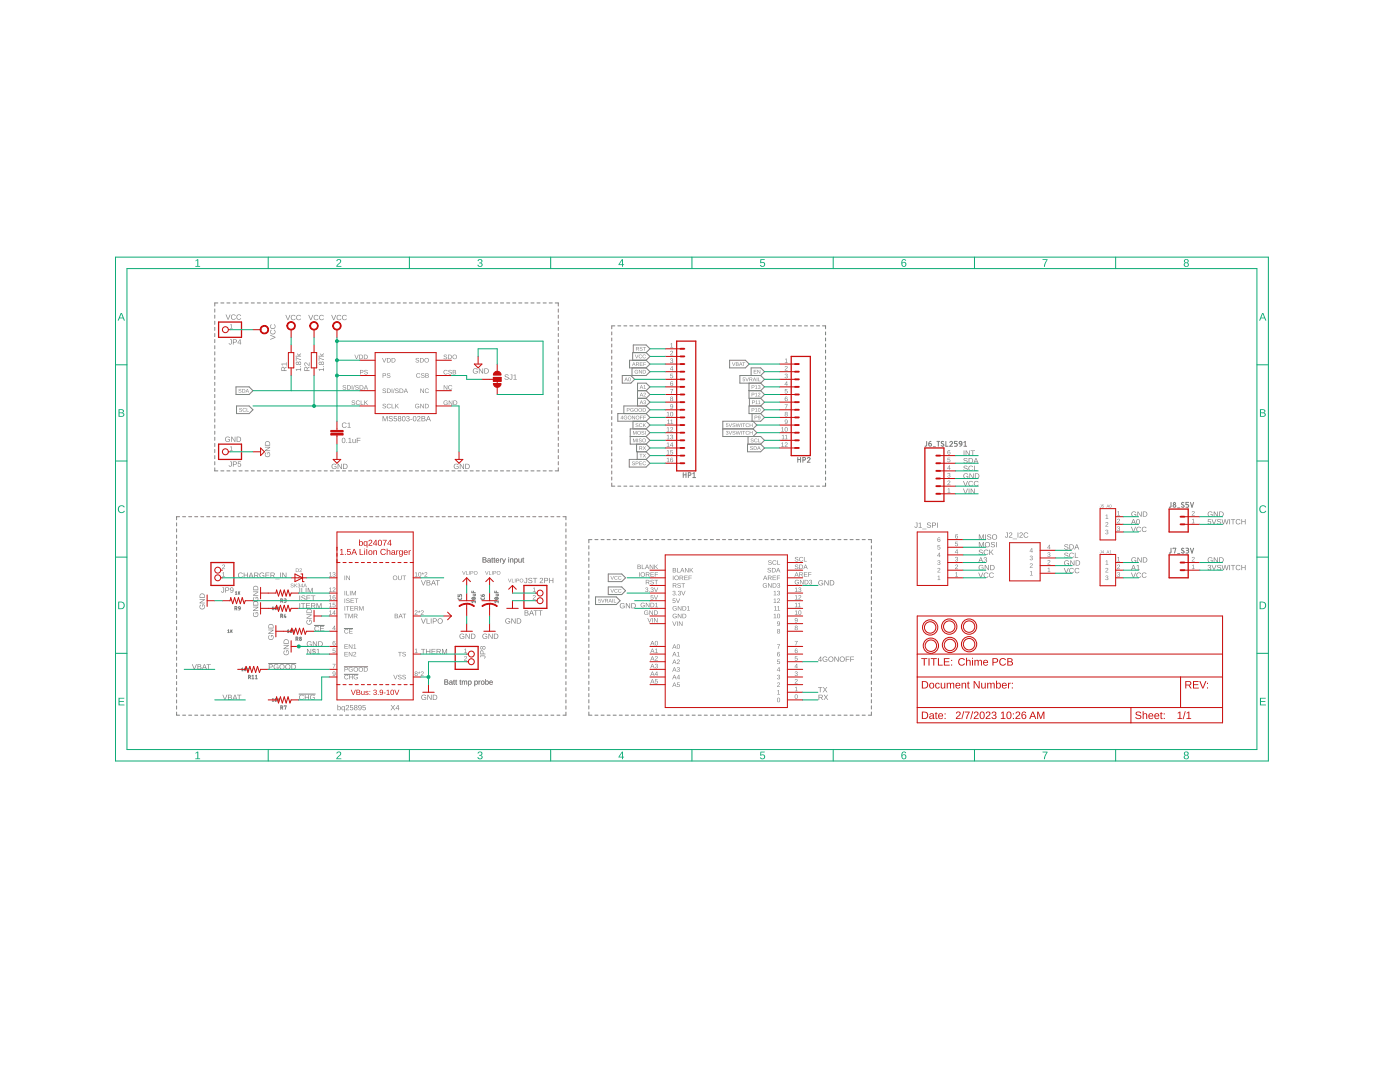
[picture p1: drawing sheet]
<svg xmlns="http://www.w3.org/2000/svg" width="279mm" height="216mm" viewBox="0 0 279 216" stroke-linecap="round" stroke-linejoin="round" font-family="sans-serif">
<g fill="#808080">
<path d="M88.7 135.6l.7 .1v.2l-.2 .2 .3 .1-.1 .3-.7 .1zM88.8 135.7v.3l.5-.1-.1-.2zM88.8 136.1v.4l.5-.1v-.2zM89.7 135.9h.5l.2 .7-.2-.1a.26 .26 0 0 1-.5 .1 .26 .26 0 0 1 .1-.4l.4-.1a.18 .18 0 0 0-.2-.2 .18 .18 0 0 0-.2 .1h-.1zM89.8 136.4a.2 .2 0 0 0 .4 0 .2 .2 0 0 0-.4 0zM90.6 135.6l.2 .2-.1 .1v.5l.1 .2-.3-.2-.1-.6zM91 135.6l.2 .2-.1 .1v.5l.1 .2-.3-.2-.1-.6zM91.8 135.6l.3 .2-.2 .1v.5l.2 .2-.3-.2-.1-.6zM92.2 135.8l.1 .2a.24 .24 0 0 1 .2-.2 .24 .24 0 0 1 .3 .2 .25 .25 0 0 1 .3-.2 .25 .25 0 0 1 .1 .3v.5h-.1v-.6l-.1-.1-.2 .2v.5h-.2v-.6l-.2-.1-.1 .7h-.1zM93.4 135.8l.2 .1a.28 .28 0 0 1 .3-.1 .28 .28 0 0 1 .2 .2 .41 .41 0 0 1-.3 .6l-.2-.1v.4h-.2zM93.7 135.9l-.1 .1a.29 .29 0 0 0 0 .4 .29 .29 0 0 0 .3 .1v-.5zM94.7 135.8l.1 .1a.28 .28 0 0 1 .3-.1 .28 .28 0 0 1 .2 .2 .41 .41 0 0 1-.2 .6l-.3-.1v.4h-.1zM94.9 135.9v.1a.29 .29 0 0 0-.1 .4 .29 .29 0 0 0 .4 .1v-.5zM95.5 135.8l.2 .2 .2-.2-.2 .3v.5h-.2zM95.9 136.2a.4 .4 0 0 1 .8 0 .4 .4 0 0 1-.8 0zM96.2 136a.29 .29 0 0 0-.1 .4 .29 .29 0 0 0 .4 .1v-.5zM96.9 135.5h.1v.4a.28 .28 0 0 1 .3-.1 .28 .28 0 0 1 .2 .2 .41 .41 0 0 1-.3 .6l-.2-.1-.1 .1zM97 136l.1 .5a.27 .27 0 0 0 .3-.3 .27 .27 0 0 0-.4-.2zM97.7 135.9h.5l.2 .3h-.6a.23 .23 0 0 0 .1 .3 .23 .23 0 0 0 .3-.1h.1a.4 .4 0 0 1-.6 .1 .4 .4 0 0 1 0-.6zM97.9 136l-.1 .1h.4l-.1-.2z"/>
<path d="M96.3 111.2l.7 .1v.2l-.1 .2 .2 .2-.1 .3h-.7zM96.5 111.3v.3h.4v-.2zM96.5 111.8v.3l.5-.1-.1-.2zM97.3 111.5h.5l.2 .7-.2-.1a.26 .26 0 0 1-.4 .1 .26 .26 0 0 1 0-.4h.4a.18 .18 0 0 0-.1-.3 .18 .18 0 0 0-.3 .2l-.1-.1zM97.4 112a.2 .2 0 0 0 .4 0 .2 .2 0 0 0-.4 0zM98.2 111.3l.2 .1-.1 .1v.5l.1 .2-.3-.1-.1-.7zM98.6 111.3l.2 .1-.1 .1v.5l.2 .2-.3-.1-.1-.7zM99 111.5h.5l.1 .4h-.5a.23 .23 0 0 0 .1 .2 .23 .23 0 0 0 .3-.1l.1 .1a.4 .4 0 0 1-.6 0 .4 .4 0 0 1 0-.6zM99.1 111.6v.2h.4l-.1-.3zM99.8 111.4l.1 .2 .3-.2-.3 .3v.5h-.1zM100.2 111.4h.1l.3 .7 .2-.7h.1l-.5 1.1-.2-.1 .3-.2zM101.5 111.2l.1 .1zM101.5 111.4h.1v.8h-.1zM101.8 111.4l.1 .2a.27 .27 0 0 1 .3-.2 .27 .27 0 0 1 .2 .3v.5h-.1v-.6a.2 .2 0 0 0-.3 0 .2 .2 0 0 0-.1 .2v.4h-.1zM102.6 111.4l.2 .2a.28 .28 0 0 1 .3-.2 .28 .28 0 0 1 .2 .3 .41 .41 0 0 1-.3 .6l-.2-.2v.5h-.2zM102.9 111.6h-.1a.29 .29 0 0 0 0 .4 .29 .29 0 0 0 .3 .1v-.5zM103.5 111.4h.1v.7a.2 .2 0 0 0 .3 0 .2 .2 0 0 0 .1-.2v-.5h.1v.8l-.1-.1a.27 .27 0 0 1-.3 .1 .27 .27 0 0 1-.2-.2zM104.4 111.3l.2 .1-.1 .1v.5l.1 .2-.3-.1-.1-.7z"/>
</g>
<g fill="none" stroke="#808080" stroke-width=".2">
<path d="M35.2 104.3v.6M35.2 105.5v.7M35.2 106.8v.6M35.2 108v.6M35.2 109.2v.6M35.2 110.4v.6M35.2 111.6v.6M35.2 112.8v.7M35.2 114.1v.6M35.2 115.3v.6M35.2 116.5v.6M35.2 117.7v.6"/>
<path d="M35.2 118.9v.7M35.8 103.1h-.6v.6M36.4 103.1h.6M37.7 103.1h.5M38.9 103.1h.6M40.1 103.1h.6M41.3 103.1h.6M42.5 103.1h.6M43.7 103.1h.6M44.9 103.1h.6M46.1 103.1h.6M47.3 103.1h.6"/>
<path d="M48.5 103.1h.6M49.7 103.1h.6M50.9 103.1h.6M52.1 103.1h.6M53.3 103.1h.6M54.5 103.1h.6M55.7 103.1h.6M56.9 103.1h.6M58.1 103.1h.6M59.3 103.1h.6M60.5 103.1h.7M61.7 103.1h.7"/>
<path d="M62.9 103.1h.7M64.2 103.1h.6M65.4 103.1h.6M66.6 103.1h.6M67.8 103.1h.6M69 103.1h.6M70.2 103.1h.6M71.4 103.1h.6M72.6 103.1h.6M73.8 103.1h.6M75 103.1h.6M76.2 103.1h.6"/>
<path d="M77.4 103.1h.6M78.6 103.1h.6M79.8 103.1h.6M81 103.1h.6M82.2 103.1h.6M83.4 103.1h.6M84.6 103.1h.6M85.8 103.1h.6M87 103.1h.7M88.2 103.1h.7M89.5 103.1h.6M90.7 103.1h.6"/>
<path d="M91.9 103.1h.6M93.1 103.1h.6M94.3 103.1h.6M95.5 103.1h.6M96.7 103.1h.6M97.9 103.1h.6M99.1 103.1h.6M100.3 103.1h.6M101.5 103.1h.6M102.7 103.1h.6M103.9 103.1h.6M105.1 103.1h.6"/>
<path d="M106.3 103.1h.6M107.5 103.1h.6M108.7 103.1h.6M109.9 103.1h.6M111.1 103.1h.6M112.4 103.1h.5v.6M112.9 104.3v.6M112.9 105.5v.7M112.9 106.8v.6M112.9 108v.6M112.9 109.2v.6M112.9 110.4v.6"/>
<path d="M112.9 111.6v.6M112.9 112.8v.7M112.9 114.1v.6M112.9 115.3v.6M112.9 116.5v.6M112.9 117.7v.6M112.9 118.9v.7M35.2 120.2v.6M35.2 121.4v.6M35.2 122.6v.6M35.2 123.8v.6M35.2 125v.6"/>
<path d="M35.2 126.3v.6M35.2 127.5v.6M35.2 128.7v.6M35.2 129.9v.6M35.2 131.1v.6M35.2 132.3v.7M35.2 133.6v.6M35.2 134.8v.6M35.2 136v.6M35.2 137.2v.6M35.2 138.4v.6M35.2 139.7v.6"/>
<path d="M112.9 120.2v.6M112.9 121.4v.6M112.9 122.6v.6M112.9 123.8v.6M112.9 125v.6M112.9 126.3v.6M112.9 127.5v.6M112.9 128.7v.6M112.9 129.9v.6M112.9 131.1v.6M112.9 132.3v.7M112.9 133.6v.6"/>
<path d="M112.9 134.8v.6M112.9 136v.6M112.9 137.2v.6M112.9 138.4v.6M112.9 139.7v.6M35.2 140.9v.6M35.2 142.1v.6h.6M36.4 142.7h.6M37.7 142.7h.5M38.9 142.7h.6M40.1 142.7h.6M41.3 142.7h.6"/>
<path d="M42.5 142.7h.6M43.7 142.7h.6M44.9 142.7h.6M46.1 142.7h.6M47.3 142.7h.6M48.5 142.7h.6M49.7 142.7h.6M50.9 142.7h.6M52.1 142.7h.6M53.3 142.7h.6M54.5 142.7h.6M55.7 142.7h.6"/>
<path d="M56.9 142.7h.6M58.1 142.7h.6M59.3 142.7h.6M60.5 142.7h.7M61.7 142.7h.7M62.9 142.7h.7M64.2 142.7h.6M65.4 142.7h.6M66.6 142.7h.6M67.8 142.7h.6M69 142.7h.6M70.2 142.7h.6"/>
<path d="M71.4 142.7h.6M72.6 142.7h.6M73.8 142.7h.6M75 142.7h.6M76.2 142.7h.6M77.4 142.7h.6M78.6 142.7h.6M79.8 142.7h.6M81 142.7h.6M82.2 142.7h.6M83.4 142.7h.6M84.6 142.7h.6"/>
<path d="M85.8 142.7h.6M87 142.7h.7M88.2 142.7h.7M89.5 142.7h.6M90.7 142.7h.6M91.9 142.7h.6M93.1 142.7h.6M94.3 142.7h.6M95.5 142.7h.6M96.7 142.7h.6M97.9 142.7h.6M99.1 142.7h.6"/>
<path d="M100.3 142.7h.6M101.5 142.7h.6M102.7 142.7h.6M103.9 142.7h.6M105.1 142.7h.6M106.3 142.7h.6M107.5 142.7h.6M108.7 142.7h.6M109.9 142.7h.6M111.1 142.7h.6M112.9 140.9v.6M112.9 142.1v.6h-.5"/>
</g>
<g fill="#808080">
<path d="M88.7 135.6l.7 .1v.2l-.2 .2 .3 .1-.1 .3-.7 .1zM88.8 135.7v.3l.5-.1-.1-.2zM88.8 136.1v.4l.5-.1v-.2zM89.7 135.9h.5l.2 .7-.2-.1a.26 .26 0 0 1-.5 .1 .26 .26 0 0 1 .1-.4l.4-.1a.18 .18 0 0 0-.2-.2 .18 .18 0 0 0-.2 .1h-.1zM89.8 136.4a.2 .2 0 0 0 .4 0 .2 .2 0 0 0-.4 0zM90.6 135.6l.2 .2-.1 .1v.5l.1 .2-.3-.2-.1-.6zM91 135.6l.2 .2-.1 .1v.5l.1 .2-.3-.2-.1-.6zM91.8 135.6l.3 .2-.2 .1v.5l.2 .2-.3-.2-.1-.6zM92.2 135.8l.1 .2a.24 .24 0 0 1 .2-.2 .24 .24 0 0 1 .3 .2 .25 .25 0 0 1 .3-.2 .25 .25 0 0 1 .1 .3v.5h-.1v-.6l-.1-.1-.2 .2v.5h-.2v-.6l-.2-.1-.1 .7h-.1zM93.4 135.8l.2 .1a.28 .28 0 0 1 .3-.1 .28 .28 0 0 1 .2 .2 .41 .41 0 0 1-.3 .6l-.2-.1v.4h-.2zM93.7 135.9l-.1 .1a.29 .29 0 0 0 0 .4 .29 .29 0 0 0 .3 .1v-.5zM94.7 135.8l.1 .1a.28 .28 0 0 1 .3-.1 .28 .28 0 0 1 .2 .2 .41 .41 0 0 1-.2 .6l-.3-.1v.4h-.1zM94.9 135.9v.1a.29 .29 0 0 0-.1 .4 .29 .29 0 0 0 .4 .1v-.5zM95.5 135.8l.2 .2 .2-.2-.2 .3v.5h-.2zM95.9 136.2a.4 .4 0 0 1 .8 0 .4 .4 0 0 1-.8 0zM96.2 136a.29 .29 0 0 0-.1 .4 .29 .29 0 0 0 .4 .1v-.5zM96.9 135.5h.1v.4a.28 .28 0 0 1 .3-.1 .28 .28 0 0 1 .2 .2 .41 .41 0 0 1-.3 .6l-.2-.1-.1 .1zM97 136l.1 .5a.27 .27 0 0 0 .3-.3 .27 .27 0 0 0-.4-.2zM97.7 135.9h.5l.2 .3h-.6a.23 .23 0 0 0 .1 .3 .23 .23 0 0 0 .3-.1h.1a.4 .4 0 0 1-.6 .1 .4 .4 0 0 1 0-.6zM97.9 136l-.1 .1h.4l-.1-.2z"/>
<path d="M96.3 111.2l.7 .1v.2l-.1 .2 .2 .2-.1 .3h-.7zM96.5 111.3v.3h.4v-.2zM96.5 111.8v.3l.5-.1-.1-.2zM97.3 111.5h.5l.2 .7-.2-.1a.26 .26 0 0 1-.4 .1 .26 .26 0 0 1 0-.4h.4a.18 .18 0 0 0-.1-.3 .18 .18 0 0 0-.3 .2l-.1-.1zM97.4 112a.2 .2 0 0 0 .4 0 .2 .2 0 0 0-.4 0zM98.2 111.3l.2 .1-.1 .1v.5l.1 .2-.3-.1-.1-.7zM98.6 111.3l.2 .1-.1 .1v.5l.2 .2-.3-.1-.1-.7zM99 111.5h.5l.1 .4h-.5a.23 .23 0 0 0 .1 .2 .23 .23 0 0 0 .3-.1l.1 .1a.4 .4 0 0 1-.6 0 .4 .4 0 0 1 0-.6zM99.1 111.6v.2h.4l-.1-.3zM99.8 111.4l.1 .2 .3-.2-.3 .3v.5h-.1zM100.2 111.4h.1l.3 .7 .2-.7h.1l-.5 1.1-.2-.1 .3-.2zM101.5 111.2l.1 .1zM101.5 111.4h.1v.8h-.1zM101.8 111.4l.1 .2a.27 .27 0 0 1 .3-.2 .27 .27 0 0 1 .2 .3v.5h-.1v-.6a.2 .2 0 0 0-.3 0 .2 .2 0 0 0-.1 .2v.4h-.1zM102.6 111.4l.2 .2a.28 .28 0 0 1 .3-.2 .28 .28 0 0 1 .2 .3 .41 .41 0 0 1-.3 .6l-.2-.2v.5h-.2zM102.9 111.6h-.1a.29 .29 0 0 0 0 .4 .29 .29 0 0 0 .3 .1v-.5zM103.5 111.4h.1v.7a.2 .2 0 0 0 .3 0 .2 .2 0 0 0 .1-.2v-.5h.1v.8l-.1-.1a.27 .27 0 0 1-.3 .1 .27 .27 0 0 1-.2-.2zM104.4 111.3l.2 .1-.1 .1v.5l.1 .2-.3-.1-.1-.7z"/>
</g>
<g fill="none" stroke="#808080" stroke-width=".2">
<path d="M42.9 61.7v.6M42.9 62.9v.6M42.9 64.1v.6M42.9 65.3v.6M42.9 66.5v.7M42.9 67.8v.6M42.9 69v.6M42.9 70.2v.6M42.9 71.4v.6M42.9 72.6v.7M42.9 73.9v.6M42.9 75.1v.6"/>
<path d="M42.9 76.3v.6M42.9 77.5v.6M42.9 78.7v.6M42.9 79.9v.7M43.5 60.5h-.6v.6M44.1 60.5h.6M45.3 60.5h.6M46.5 60.5h.6M47.7 60.5h.6M48.9 60.5h.6M50.1 60.5h.7M51.4 60.5h.6"/>
<path d="M52.6 60.5h.6M53.8 60.5h.6M55 60.5h.6M56.2 60.5h.6M57.4 60.5h.6M58.6 60.5h.6M59.8 60.5h.7M61.1 60.5h.6M62.3 60.5h.6M63.5 60.5h.6M64.7 60.5h.6M65.9 60.5h.6"/>
<path d="M67.1 60.5h.6M68.3 60.5h.7M69.6 60.5h.6M70.8 60.5h.6M72 60.5h.6M73.2 60.5h.6M74.4 60.5h.6M75.6 60.5h.6M76.8 60.5h.6M78 60.5h.7M79.3 60.5h.6M80.5 60.5h.6"/>
<path d="M81.7 60.5h.6M82.9 60.5h.6M84.1 60.5h.6M85.3 60.5h.6M86.6 60.5h.6M87.8 60.5h.6M89 60.5h.6M90.2 60.5h.6M91.4 60.5h.6M92.6 60.5h.6M93.8 60.5h.6M95 60.5h.7"/>
<path d="M96.2 60.5h.7M97.5 60.5h.6M98.7 60.5h.6M99.9 60.5h.6M101.1 60.5h.6M102.3 60.5h.6M103.5 60.5h.6M104.8 60.5h.6M106 60.5h.6M107.2 60.5h.6M108.4 60.5h.6M109.6 60.5h.6"/>
<path d="M110.8 60.5h.6v.6M111.4 61.7v.6M111.4 62.9v.6M111.4 64.1v.6M111.4 65.3v.6M111.4 66.5v.7M111.4 67.8v.6M111.4 69v.6M111.4 70.2v.6M111.4 71.4v.6M111.4 72.6v.7M111.4 73.9v.6"/>
<path d="M111.4 75.1v.6M111.4 76.3v.6M111.4 77.5v.6M111.4 78.7v.6M111.4 79.9v.7M122.1 66.2v.6M122.1 67.4v.6M122.1 68.6v.6M122.1 69.8v.7M122.1 71.1v.6M122.1 72.3v.6M122.1 73.5v.6"/>
<path d="M122.1 74.7v.6M122.1 75.9v.6M122.1 77.1v.6M122.1 78.3v.6M122.1 79.5v.6M122.7 65h-.6v.6M123.3 65h.6M124.5 65h.6M125.7 65h.6M126.9 65h.6M128.1 65h.6M129.3 65h.6"/>
<path d="M130.5 65h.6M131.7 65h.6M132.9 65h.6M134.1 65h.6M135.3 65h.6M136.5 65h.6M137.7 65h.6M138.9 65h.6M140.1 65h.6M141.3 65h.6M142.5 65h.6M143.7 65h.6"/>
<path d="M144.9 65h.6M146.1 65h.6M147.3 65h.6M148.5 65h.6M149.7 65h.6M150.9 65h.6M152.1 65h.6M153.3 65h.6M154.5 65h.7M155.7 65h.6M157 65h.5M158.1 65h.6"/>
<path d="M159.3 65h.7M160.5 65h.6M161.8 65h.5M163 65h.6M164.1 65h.7v.6M164.8 66.2v.6M164.8 67.4v.6M164.8 68.6v.6M164.8 69.8v.7M164.8 71.1v.6M164.8 72.3v.6M164.8 73.5v.6"/>
<path d="M164.8 74.7v.6M164.8 75.9v.6M164.8 77.1v.6M164.8 78.3v.6M164.8 79.5v.6M42.9 81.2v.6M42.9 82.4v.6M42.9 83.6v.6M42.9 84.8v.6M42.9 86v.7M42.9 87.2v.7M42.9 88.5v.6"/>
<path d="M42.9 89.7v.6M42.9 90.9v.6M42.9 92.1v.7M42.9 93.3v.7h.6M44.1 94h.6M45.3 94h.6M46.5 94h.6M47.7 94h.6M48.9 94h.6M50.1 94h.7M51.4 94h.6M52.6 94h.6"/>
<path d="M53.8 94h.6M55 94h.6M56.2 94h.6M57.4 94h.6M58.6 94h.6M59.8 94h.7M61.1 94h.6M62.3 94h.6M63.5 94h.6M64.7 94h.6M65.9 94h.6M67.1 94h.6"/>
<path d="M68.3 94h.7M69.6 94h.6M70.8 94h.6M72 94h.6M73.2 94h.6M74.4 94h.6M75.6 94h.6M76.8 94h.6M78 94h.7M79.3 94h.6M80.5 94h.6M81.7 94h.6"/>
<path d="M82.9 94h.6M84.1 94h.6M85.3 94h.6M86.6 94h.6M87.8 94h.6M89 94h.6M90.2 94h.6M91.4 94h.6M92.6 94h.6M93.8 94h.6M95 94h.7M96.2 94h.7"/>
<path d="M97.5 94h.6M98.7 94h.6M99.9 94h.6M101.1 94h.6M102.3 94h.6M103.5 94h.6M104.8 94h.6M106 94h.6M107.2 94h.6M108.4 94h.6M109.6 94h.6M111.4 81.2v.6"/>
<path d="M111.4 82.4v.6M111.4 83.6v.6M111.4 84.8v.6M111.4 86v.7M111.4 87.2v.7M111.4 88.5v.6M111.4 89.7v.6M111.4 90.9v.6M111.4 92.1v.7M111.4 93.3v.7h-.6M122.1 80.7v.6M122.1 81.9v.6"/>
<path d="M122.1 83.1v.6M122.1 84.3v.6M122.1 85.5v.6M122.1 86.7v.7M122.1 87.9v.7M122.1 89.2v.6M122.1 90.4v.6M122.1 91.6v.6M122.1 92.8v.6M122.1 94v.6M122.1 95.2v.6M122.1 96.4v.6h.6"/>
<path d="M123.3 97h.6M124.5 97h.6M125.7 97h.6M126.9 97h.6M128.1 97h.6M129.3 97h.6M130.5 97h.6M131.7 97h.6M132.9 97h.6M134.1 97h.6M135.3 97h.6M136.5 97h.6"/>
<path d="M137.7 97h.6M138.9 97h.6M140.1 97h.6M141.3 97h.6M142.5 97h.6M143.7 97h.6M144.9 97h.6M146.1 97h.6M147.3 97h.6M148.5 97h.6M149.7 97h.6M150.9 97h.6"/>
<path d="M152.1 97h.6M153.3 97h.6M154.5 97h.7M155.7 97h.6M157 97h.5M158.1 97h.6M159.3 97h.7M160.5 97h.6M161.8 97h.5M163 97h.6M164.8 80.7v.6M164.8 81.9v.6"/>
<path d="M164.8 83.1v.6M164.8 84.3v.6M164.8 85.5v.6M164.8 86.7v.7M164.8 87.9v.7M164.8 89.2v.6M164.8 90.4v.6M164.8 91.6v.6M164.8 92.8v.6M164.8 94v.6M164.8 95.2v.6M164.8 96.4v.6h-.7"/>
<path d="M117.5 108.9v.6M117.5 110.1v.7M117.5 111.4v.6M117.5 112.6v.6M117.5 113.8v.6M117.5 115v.7M117.5 116.3v.6M117.5 117.5v.6M117.5 118.7v.7M117.5 120v.6M118.1 107.7h-.6v.6M118.7 107.7h.6"/>
<path d="M120 107.7h.6M121.2 107.7h.6M122.4 107.7h.6M123.6 107.7h.6M124.8 107.7h.6M126 107.7h.6M127.2 107.7h.6M128.4 107.7h.7M129.6 107.7h.7M130.9 107.7h.6M132.1 107.7h.6M133.3 107.7h.6"/>
<path d="M134.5 107.7h.6M135.7 107.7h.6M136.9 107.7h.6M138.1 107.7h.6M139.3 107.7h.7M140.5 107.7h.7M141.8 107.7h.6M143 107.7h.6M144.2 107.7h.6M145.4 107.7h.6M146.6 107.7h.6M147.8 107.7h.6"/>
<path d="M149 107.7h.6M150.3 107.7h.6M151.5 107.7h.6M152.7 107.7h.6M153.9 107.7h.6M155.1 107.7h.6M156.3 107.7h.6M157.5 107.7h.6M158.7 107.7h.6M160 107.7h.6M161.2 107.7h.6M162.4 107.7h.6"/>
<path d="M163.6 107.7h.6M164.8 107.7h.6M166 107.7h.6M167.2 107.7h.6M168.4 107.7h.7M169.7 107.7h.6M170.9 107.7h.6M172.1 107.7h.6M173.3 107.7h.6v.6M173.9 108.9v.6M173.9 110.1v.7M173.9 111.4v.6"/>
<path d="M173.9 112.6v.6M173.9 113.8v.6M173.9 115v.7M173.9 116.3v.6M173.9 117.5v.6M173.9 118.7v.7M173.9 120v.6M117.5 121.2v.6M117.5 122.4v.6M117.5 123.7v.6M117.5 124.9v.6M117.5 126.1v.6"/>
<path d="M117.5 127.3v.7M117.5 128.6v.6M117.5 129.8v.6M117.5 131v.7M117.5 132.2v.7M117.5 133.5v.6M117.5 134.7v.6M117.5 135.9v.7M117.5 137.2v.6M117.5 138.4v.6M117.5 139.6v.7M173.9 121.2v.6"/>
<path d="M173.9 122.4v.6M173.9 123.7v.6M173.9 124.9v.6M173.9 126.1v.6M173.9 127.3v.7M173.9 128.6v.6M173.9 129.8v.6M173.9 131v.7M173.9 132.2v.7M173.9 133.5v.6M173.9 134.7v.6M173.9 135.9v.7"/>
<path d="M173.9 137.2v.6M173.9 138.4v.6M173.9 139.6v.7M117.5 140.8v.7M117.5 142.1v.6h.6M118.7 142.7h.6M120 142.7h.6M121.2 142.7h.6M122.4 142.7h.6M123.6 142.7h.6M124.8 142.7h.6M126 142.7h.6"/>
<path d="M127.2 142.7h.6M128.4 142.7h.7M129.6 142.7h.7M130.9 142.7h.6M132.1 142.7h.6M133.3 142.7h.6M134.5 142.7h.6M135.7 142.7h.6M136.9 142.7h.6M138.1 142.7h.6M139.3 142.7h.7M140.5 142.7h.7"/>
<path d="M141.8 142.7h.6M143 142.7h.6M144.2 142.7h.6M145.4 142.7h.6M146.6 142.7h.6M147.8 142.7h.6M149 142.7h.6M150.3 142.7h.6M151.5 142.7h.6M152.7 142.7h.6M153.9 142.7h.6M155.1 142.7h.6"/>
<path d="M156.3 142.7h.6M157.5 142.7h.6M158.7 142.7h.6M160 142.7h.6M161.2 142.7h.6M162.4 142.7h.6M163.6 142.7h.6M164.8 142.7h.6M166 142.7h.6M167.2 142.7h.6M168.4 142.7h.7M169.7 142.7h.6"/>
<path d="M170.9 142.7h.6M172.1 142.7h.6M173.9 140.8v.7M173.9 142.1v.6h-.6"/>
</g>
<g fill="#808080">
<path d="M76.4 83h.1l.4 .9 .3-.9h.2v1.1h-.2v-.9l-.3 .9-.4-.9v.9h-.1zM77.7 83.1l.4-.1 .3 .2-.1 .1a.24 .24 0 0 0-.3-.2 .24 .24 0 0 0-.2 .3 .43 .43 0 0 1 .4 .1 .43 .43 0 0 1 .1 .5h-.5l-.3-.2h.2a.28 .28 0 0 0 .3 .2 .28 .28 0 0 0 .2-.3l-.6-.3zM78.6 83h.6v.1h-.5v.4a.35 .35 0 0 1 .5 .1 .35 .35 0 0 1-.2 .5 .35 .35 0 0 1-.5-.3l.4 .2a.24 .24 0 0 0 .2-.4 .24 .24 0 0 0-.4 0h-.1zM79.5 83.1a.3 .3 0 0 1 .5-.1 .3 .3 0 0 1-.1 .5 .3 .3 0 0 1 .1 .5 .3 .3 0 0 1-.5 0 .3 .3 0 0 1 .1-.5l-.2-.1zM79.5 83.3a.2 .2 0 0 0 .4 0 .2 .2 0 0 0-.4 0zM79.5 83.8a.25 .25 0 0 0 .5 0 .25 .25 0 0 0-.5 0zM80.3 83.1l.1-.1a.5 .5 0 0 1 .5 .5 .5 .5 0 0 1-.5 .5l-.2-.2zM80.5 83.1a.45 .45 0 0 0-.2 .5 .45 .45 0 0 0 .4 .3 .45 .45 0 0 0 .1-.4 .45 .45 0 0 0-.3-.4zM81.2 83.1a.3 .3 0 0 1 .5 0 .3 .3 0 0 1-.2 .4 .28 .28 0 0 1 .3 .4 .28 .28 0 0 1-.4 .2l-.4-.3 .4 .2a.19 .19 0 0 0 .2-.2 .19 .19 0 0 0-.2-.2l-.1-.1a.2 .2 0 0 0 .3-.1 .2 .2 0 0 0-.2-.3 .2 .2 0 0 0-.2 .2h-.1zM81.9 83.6h.4v.1h-.4zM82.5 83.1l.1-.1a.5 .5 0 0 1 .5 .5 .5 .5 0 0 1-.5 .5l-.2-.2zM82.6 83.1a.45 .45 0 0 0-.1 .5 .45 .45 0 0 0 .3 .3 .45 .45 0 0 0 .2-.4 .45 .45 0 0 0-.4-.4zM83.3 83.1a.35 .35 0 0 1 .6 .1 .35 .35 0 0 1-.3 .5l-.2 .2h.5v.2h-.7l.5-.6a.2 .2 0 0 0 0-.4 .2 .2 0 0 0-.3 .2h-.2zM84.1 83l.7 .1v.3l-.1 .1 .2 .2-.1 .3-.7 .1zM84.3 83.1v.4l.4-.1v-.2zM84.3 83.6v.3l.5-.1-.1-.2zM85.4 83h.2l.4 1.1h-.1l-.2-.3h-.4l-.2 .3h-.1zM85.5 83.1l-.2 .5h.4z"/>
<path d="M45.1 87.3l.5-.2 .3 .3h-.2a.4 .4 0 0 0-.5 0 .4 .4 0 0 0 0 .6 .4 .4 0 0 0 .6 0v-.2h-.3v-.2h.4v.4a.57 .57 0 0 1-.8 .1 .57 .57 0 0 1 0-.8zM46.1 87.1h.2l.6 .9v-.9h.1v1.1h-.2l-.5-.9v.9h-.2zM47.2 87.1h.4a.52 .52 0 0 1 .5 .5 .52 .52 0 0 1-.5 .6h-.4zM47.4 87.2v.9a.44 .44 0 0 0 .6-.5 .44 .44 0 0 0-.6-.4z"/>
<path d="M53 90.3h.1v.1a.4 .4 0 0 0 .1 .6 .4 .4 0 0 0 .5-.1 .4 .4 0 0 0 0-.5h-.2v.3h-.1v-.5h.3a.55 .55 0 0 1 .1 .8 .55 .55 0 0 1-.7 .1 .55 .55 0 0 1-.1-.8zM52.9 89.2h1v.1l-.9 .6h.9v.1h-1v-.2l.9-.5h-.9zM53 88.2a.53 .53 0 0 1 .6-.2 .53 .53 0 0 1 .3 .5v.4h-1zM53.1 88.3l-.1 .5h.8a.44 .44 0 0 0-.2-.6 .44 .44 0 0 0-.5 .1z"/>
<path d="M53.9 66.8l1.1 .4v.2l-1.1 .4v-.1l.9-.4-.9-.3zM54.1 65.9l.1-.1v.1a.39 .39 0 0 0 0 .6 .39 .39 0 0 0 .6 0 .39 .39 0 0 0-.2-.6l.1-.1a.53 .53 0 0 1 .2 .7 .53 .53 0 0 1-.8 .1 .53 .53 0 0 1 0-.7zM54.1 64.8l.1-.1v.1a.39 .39 0 0 0 0 .6 .39 .39 0 0 0 .6 0 .39 .39 0 0 0-.2-.6l.1-.1a.53 .53 0 0 1 .2 .8 .53 .53 0 0 1-.8 .1 .53 .53 0 0 1 0-.8z"/>
<path d="M66.1 62.8h.1l.4 1 .3-1h.2l-.4 1.1h-.2zM67.3 63l.5-.2 .3 .3h-.1a.39 .39 0 0 0-.6 0 .39 .39 0 0 0 0 .6 .39 .39 0 0 0 .6-.1h.1a.53 .53 0 0 1-.8 .2 .53 .53 0 0 1 0-.8zM68.4 63l.5-.2 .3 .3h-.1a.39 .39 0 0 0-.6 0 .39 .39 0 0 0 0 .6 .39 .39 0 0 0 .6-.1h.1a.53 .53 0 0 1-.8 .2 .53 .53 0 0 1 0-.8z"/>
<path d="M90.7 92.7l.5-.2 .3 .3h-.1a.4 .4 0 0 0-.6 0 .4 .4 0 0 0 0 .6 .4 .4 0 0 0 .6 0v-.2h-.3v-.1h.4v.3a.57 .57 0 0 1-.8 .1 .57 .57 0 0 1 0-.8zM91.8 92.5h.1l.6 .9v-.9h.1v1.1h-.2l-.5-.9v.9h-.1zM92.9 92.5h.3a.52 .52 0 0 1 .5 .5 .52 .52 0 0 1-.5 .6h-.3zM93 92.7v.8a.44 .44 0 0 0 .6-.4 .44 .44 0 0 0-.6-.4z"/>
<path d="M68.3 87.5l.1-.1a.5 .5 0 0 1 .5 .5 .5 .5 0 0 1-.5 .5l-.2-.3zM68.5 87.5a.45 .45 0 0 0-.2 .5 .45 .45 0 0 0 .4 .3 .45 .45 0 0 0 .1-.5 .45 .45 0 0 0-.3-.3zM69.1 88.2h.2v.2h-.2zM69.6 87.5l.3-.1v.9h.3v.1h-.7v-.1h.3v-.8l-.2 .2zM70.3 87.6h.2v.6a.2 .2 0 0 0 .2 .1 .2 .2 0 0 0 .1-.2v-.5h.2v.8l-.2-.1a.27 .27 0 0 1-.3 .1 .27 .27 0 0 1-.2-.3zM71.2 87.4h.7v.1h-.6v.4h.6v.1h-.6v.4h-.1z"/>
<path d="M59 73.6h1v-.2h.1v.6h-.1v-.2h-.8l.1 .2h-.1zM59.9 73h.2v.2h-.2zM59.1 72.2h.3l.1 .1a.3 .3 0 0 1 .5 0 .3 .3 0 0 1 0 .4 .3 .3 0 0 1-.5-.1 .3 .3 0 0 1-.4 .1 .3 .3 0 0 1 0-.5zM59.1 72.5a.2 .2 0 0 0 .4 0 .2 .2 0 0 0-.4 0zM59.6 72.5a.22 .22 0 0 0 .4 0 .22 .22 0 0 0-.4 0zM59 71.3l1.1 .4v.1l-.9-.4v.6h-.2zM59.3 70.5l.3 .3 .5-.3v.1l-.4 .3 .4 .1v.1h-1.1v-.1h.7z"/>
<path d="M63.6 73.6h.9v-.2h.1v.6h-.1v-.2h-.8l.2 .2h-.1zM64.5 73h.1v.2h-.1zM63.7 72.2h.2l.2 .1a.3 .3 0 0 1 .5 0 .3 .3 0 0 1 0 .4 .3 .3 0 0 1-.5-.1 .3 .3 0 0 1-.5 .1 .3 .3 0 0 1 .1-.5zM63.7 72.5a.2 .2 0 0 0 .4 0 .2 .2 0 0 0-.4 0zM64.2 72.5a.22 .22 0 0 0 .4 0 .22 .22 0 0 0-.4 0zM63.6 71.3l1 .4v.1l-.9-.4v.6h-.1zM63.9 70.5l.3 .3 .4-.3v.1l-.3 .3 .3 .1v.1h-1v-.1h.6z"/>
<path d="M61.5 62.8h.2l.3 1 .4-1h.1l-.4 1.1h-.1zM62.7 63l.6-.2 .2 .3h-.1a.39 .39 0 0 0-.6 0 .39 .39 0 0 0 .1 .6 .39 .39 0 0 0 .5-.1h.2a.53 .53 0 0 1-.8 .2 .53 .53 0 0 1-.1-.8zM63.8 63l.5-.2 .3 .3h-.1a.39 .39 0 0 0-.6 0 .39 .39 0 0 0 .1 .6 .39 .39 0 0 0 .5-.1h.1a.53 .53 0 0 1-.8 .2 .53 .53 0 0 1 0-.8z"/>
<path d="M57 62.8h.1l.4 1 .3-1h.1l-.4 1.1h-.1zM58.2 63l.5-.2 .3 .3h-.2a.39 .39 0 0 0-.5 0 .39 .39 0 0 0 0 .6 .39 .39 0 0 0 .6-.1h.1a.53 .53 0 0 1-.8 .2 .53 .53 0 0 1 0-.8zM59.3 63l.5-.2 .3 .3h-.2a.39 .39 0 0 0-.6 0 .39 .39 0 0 0 .1 .6 .39 .39 0 0 0 .6-.1h.1a.53 .53 0 0 1-.8 .2 .53 .53 0 0 1 0-.8z"/>
<path d="M66.3 92.7l.5-.2 .3 .3h-.1a.4 .4 0 0 0-.6 0 .4 .4 0 0 0 0 .6 .4 .4 0 0 0 .6 0v-.2h-.3v-.1h.5v.3a.57 .57 0 0 1-.9 .1 .57 .57 0 0 1 0-.8zM67.4 92.5h.2l.5 .9v-.9h.1v1.1h-.1l-.6-.9v.9h-.1zM68.5 92.5h.3a.52 .52 0 0 1 .6 .5 .52 .52 0 0 1-.5 .6h-.4zM68.6 92.7v.8a.44 .44 0 0 0 .6-.4 .44 .44 0 0 0-.6-.4z"/>
<path d="M45 62.8h.2l.3 .9 .4-.9h.1l-.4 1h-.2zM46.2 62.9l.6-.1 .2 .2h-.1a.39 .39 0 0 0-.6 0 .39 .39 0 0 0 .1 .6 .39 .39 0 0 0 .5-.1h.1a.53 .53 0 0 1-.7 .2 .53 .53 0 0 1-.1-.8zM47.3 62.9l.5-.1 .3 .2h-.1a.39 .39 0 0 0-.6 0 .39 .39 0 0 0 .1 .6 .39 .39 0 0 0 .5-.1h.1a.53 .53 0 0 1-.8 .2 .53 .53 0 0 1 0-.8z"/>
<path d="M94.5 73.6l.5-.1 .3 .2-.1 .1a.4 .4 0 0 0-.6 0 .4 .4 0 0 0 0 .6 .4 .4 0 0 0 .6-.1v-.2h-.3v-.1h.4v.4a.57 .57 0 0 1-.8 0 .57 .57 0 0 1 0-.8zM95.6 73.5h.1l.6 .9v-.9h.1v1h-.2l-.5-.8v.8h-.1zM96.7 73.5h.3a.52 .52 0 0 1 .6 .5 .52 .52 0 0 1-.6 .5h-.3zM96.8 73.6v.8a.44 .44 0 0 0 .6-.4 .44 .44 0 0 0-.6-.4z"/>
<path d="M104.9 115.3h.3v.9l-.2 .1h-.2l-.2-.2h.1a.17 .17 0 0 0 .2 .1 .17 .17 0 0 0 .2-.2v-.6zM105.5 115.4l.5-.1 .2 .2-.1 .1a.24 .24 0 0 0-.3-.2 .24 .24 0 0 0-.2 .3 .43 .43 0 0 1 .5 .1 .43 .43 0 0 1 0 .5h-.5l-.2-.2h.1a.28 .28 0 0 0 .4 .2 .28 .28 0 0 0 .2-.3l-.6-.3zM106.4 115.3h.8v.1h-.3v.9h-.2v-.9h-.3zM107.8 115.4a.35 .35 0 0 1 .6 .1 .35 .35 0 0 1-.3 .5l-.2 .2h.5v.1h-.7l.5-.6a.2 .2 0 0 0-.1-.3 .2 .2 0 0 0-.3 .2h-.1zM108.6 115.3h.4a.32 .32 0 0 1 .4 .3 .32 .32 0 0 1-.4 .3h-.3v.4h-.1zM108.7 115.4v.4h.5v-.3zM109.6 115.3h.1v.5h.6v-.5h.1v1h-.1v-.4h-.6v.4h-.1z"/>
<path d="M101 123.5l.5-.1 .3 .2-.1 .1a.4 .4 0 0 0-.6 0 .4 .4 0 0 0 0 .6 .4 .4 0 0 0 .6-.1v-.2h-.3v-.1h.4v.4a.57 .57 0 0 1-.8 0 .57 .57 0 0 1 0-.8zM102.1 123.4h.1l.6 .9v-.9h.1v1h-.2l-.5-.9v.9h-.1zM103.1 123.4h.4a.52 .52 0 0 1 .5 .5 .52 .52 0 0 1-.5 .5h-.4zM103.3 123.5v.8a.44 .44 0 0 0 .6-.4 .44 .44 0 0 0-.6-.4z"/>
</g>
<path d="M54.3 139.5l.2-.1v.5M54.3 139.9h.3M55 139.4a.21 .21 0 0 1 .2 .3 .21 .21 0 0 1-.3 .1zM55.1 139.5l-.2 .3M55.5 139.4v.5M55.6 139.6l.2 .3M55.8 139.4l-.3 .3" fill="none" stroke="#808080" stroke-width=".2"/>
<g fill="#808080">
<path d="M84.2 138.8l.5-.2 .3 .3h-.1a.4 .4 0 0 0-.6 0 .4 .4 0 0 0 .1 .6 .4 .4 0 0 0 .5-.1v-.1h-.3v-.2h.5v.4a.57 .57 0 0 1-.9 .1 .57 .57 0 0 1 0-.8zM85.3 138.6h.2l.5 .9v-.9h.1v1.1h-.1l-.6-.9v.9h-.1zM86.4 138.6h.3a.52 .52 0 0 1 .6 .5 .52 .52 0 0 1-.5 .6h-.4zM86.5 138.7v.9a.44 .44 0 0 0 .6-.5 .44 .44 0 0 0-.6-.4z"/>
<path d="M96.8 114l.4 .6 .3-.6-.3 .7zM97.6 114l.1 .6 .4 .1h-.5zM98.2 114l.1 .7zM98.5 114h.3a.22 .22 0 0 1 .2 .2 .22 .22 0 0 1-.2 .2h-.2l-.1 .3zM98.6 114v.3h.3v-.2zM99.1 114.3a.4 .4 0 0 1 .8 0 .4 .4 0 0 1-.8 0zM99.2 114.3a.3 .3 0 0 0 .6 0 .3 .3 0 0 0-.6 0z"/>
</g>
<path d="M98.7 117.9v.4h.7M98.8 119.3a.38 .38 0 0 1 .3-.1 .38 .38 0 0 1 .3 .3 .37 .37 0 0 1-.4 .1 .37 .37 0 0 1-.2-.3zM98.9 119.3l.4 .2M99 118.6h.4v.3h-.4M99.1 117.9v.4M99.4 119.9v.4M99.4 120.1h-.7l.2 .2" fill="none" stroke="#808080" stroke-width=".2"/>
<g fill="#808080">
<path d="M96.4 126.6l.5-.2 .3 .3h-.1a.4 .4 0 0 0-.6 0 .4 .4 0 0 0 0 .6 .4 .4 0 0 0 .6 0v-.2h-.3v-.1h.4v.3a.57 .57 0 0 1-.8 .1 .57 .57 0 0 1 0-.8zM97.5 126.4h.1l.6 .9v-.9h.1v1.1h-.1l-.6-.9v.9h-.1zM98.6 126.4h.3a.52 .52 0 0 1 .6 .5 .52 .52 0 0 1-.5 .6h-.4zM98.7 126.6v.8a.44 .44 0 0 0 .6-.4 .44 .44 0 0 0-.6-.4z"/>
<path d="M101.4 115.5l.3 .6 .4-.6-.3 .7zM102.2 115.5l.1 .6 .3 .1h-.4zM102.8 115.5l.1 .7zM103 115.5h.4a.22 .22 0 0 1 .2 .2 .22 .22 0 0 1-.2 .2h-.3l-.1 .3zM103.1 115.6v.2h.4v-.2zM103.7 115.8a.37 .37 0 0 1 .7 0 .37 .37 0 0 1-.7 0zM103.8 115.8a.28 .28 0 0 0 .5 0 .28 .28 0 0 0-.5 0z"/>
<path d="M53.7 126.8l.1-.1v.2a.4 .4 0 0 0 0 .6 .4 .4 0 0 0 .6-.1 .4 .4 0 0 0 0-.6h-.2v.4h-.1v-.5h.3a.55 .55 0 0 1 .1 .8 .55 .55 0 0 1-.7 .1 .55 .55 0 0 1-.1-.8zM53.5 125.6h1.1v.2l-.9 .6h.9v.1h-1.1v-.2l.9-.5h-.9zM53.7 124.6a.53 .53 0 0 1 .6-.1 .53 .53 0 0 1 .3 .5v.4h-1.1zM53.8 124.8l-.1 .5h.8a.44 .44 0 0 0-.2-.6 .44 .44 0 0 0-.5 .1z"/>
</g>
<path d="M47 118.2l.1-.1v.5M47 118.6h.3M47.6 118.1v.5M47.7 118.3l.2 .3M47.9 118.1l-.3 .3" fill="none" stroke="#808080" stroke-width=".2"/>
<g fill="#808080">
<path d="M40 120.7l.1-.1v.2a.4 .4 0 0 0 0 .6 .4 .4 0 0 0 .6-.1 .4 .4 0 0 0 0-.5h-.2v.3h-.1v-.5h.3a.55 .55 0 0 1 .1 .8 .55 .55 0 0 1-.8 .1 .55 .55 0 0 1 0-.8zM39.8 119.5h1.1v.2l-.9 .6h.9v.1h-1.1v-.2l.9-.5h-.9zM40 118.6a.53 .53 0 0 1 .5-.2 .53 .53 0 0 1 .4 .5v.4h-1.1zM40 118.7l-.1 .5h.9a.44 .44 0 0 0-.2-.6 .44 .44 0 0 0-.6 .1z"/>
<path d="M67.3 140.6h.2v.4a.28 .28 0 0 1 .3-.1 .28 .28 0 0 1 .2 .2 .41 .41 0 0 1-.3 .6l-.2-.1-.2 .1zM67.5 141.1l.1 .5a.27 .27 0 0 0 .3-.3 .27 .27 0 0 0-.4-.2zM68.3 141h.4l.1-.1v1.1h-.1v-.4a.28 .28 0 0 1-.3 .1 .28 .28 0 0 1-.2-.2zM68.3 141.1l.1 .5a.27 .27 0 0 0 .3-.3 .27 .27 0 0 0-.4-.2zM69.1 140.7a.35 .35 0 0 1 .5 .2 .35 .35 0 0 1-.3 .5l-.2 .2h.6v.1h-.7l.5-.6a.2 .2 0 0 0-.1-.3 .2 .2 0 0 0-.3 .1h-.1zM69.9 140.7h.6v.1h-.5v.3a.35 .35 0 0 1 .5 .2 .35 .35 0 0 1-.2 .5 .35 .35 0 0 1-.5-.3l.4 .1a.24 .24 0 0 0 .2-.3 .24 .24 0 0 0-.4-.1h-.2zM70.8 140.7a.3 .3 0 0 1 .4 0 .3 .3 0 0 1-.1 .5 .3 .3 0 0 1 .1 .4 .3 .3 0 0 1-.4 0 .3 .3 0 0 1 .1-.4l-.2-.2zM70.8 140.9a.2 .2 0 0 0 .4 0 .2 .2 0 0 0-.4 0zM70.8 141.4a.22 .22 0 0 0 .4 0 .22 .22 0 0 0-.4 0zM71.6 140.8l.1-.1a.48 .48 0 0 1 .5 .5 .48 .48 0 0 1-.6 .4v-.1l.3 .1 .2-.4a.33 .33 0 0 1-.6 .1 .33 .33 0 0 1 .1-.5zM71.6 141a.23 .23 0 0 0 .4 0 .23 .23 0 0 0-.4 0zM72.4 140.7h.6v.1h-.5v.3a.35 .35 0 0 1 .5 .2 .35 .35 0 0 1-.2 .5 .35 .35 0 0 1-.5-.3l.4 .1a.24 .24 0 0 0 .2-.3 .24 .24 0 0 0-.4-.1h-.2z"/>
</g>
<path d="M45.5 125.8l.1-.1v.5M45.5 126.2h.3M46.1 125.7v.5M46.2 125.9l.1 .3M46.3 125.7l-.2 .3M54.3 121.2l.2-.1v.5M54.3 121.6h.3M55 121.1a.21 .21 0 0 1 .2 .3 .21 .21 0 0 1-.3 .2zM55.1 121.2l-.2 .3M55.5 121.1v.5M55.6 121.3l.2 .3M55.8 121.1l-.3 .3" fill="none" stroke="#808080" stroke-width=".2"/>
<g fill="#808080">
<path d="M61.3 123.8l.1-.1v.1a.4 .4 0 0 0 .1 .6 .4 .4 0 0 0 .5 0 .4 .4 0 0 0 0-.6h-.2v.3h-.1v-.4h.3a.55 .55 0 0 1 .1 .7 .55 .55 0 0 1-.7 .1 .55 .55 0 0 1-.1-.7zM61.2 122.6h1v.2l-.9 .5h.9v.1h-1v-.1l.9-.6h-.9zM61.3 121.6a.53 .53 0 0 1 .6-.1 .53 .53 0 0 1 .3 .5v.3h-1zM61.4 121.7l-.1 .5h.8a.44 .44 0 0 0-.2-.5 .44 .44 0 0 0-.5 0z"/>
<path d="M50.6 122.2h.1l.1 .1a.4 .4 0 0 0 0 .6 .4 .4 0 0 0 .6 0 .4 .4 0 0 0-.1-.6h-.2v.3h-.1v-.5h.4a.55 .55 0 0 1 .1 .8 .55 .55 0 0 1-.8 .1 .55 .55 0 0 1-.1-.8zM50.5 121.1h1v.1l-.8 .6h.8v.1h-1v-.2l.9-.5h-.9zM50.6 120.1a.53 .53 0 0 1 .6-.1 .53 .53 0 0 1 .3 .4v.4h-1zM50.7 120.2l-.1 .5h.8a.44 .44 0 0 0-.1-.6 .44 .44 0 0 0-.6 .1z"/>
<path d="M50.6 119.2l.1-.1 .1 .2a.4 .4 0 0 0 0 .5 .4 .4 0 0 0 .6 0 .4 .4 0 0 0-.1-.6h-.2v.3h-.1v-.4h.4a.55 .55 0 0 1 .1 .8 .55 .55 0 0 1-.8 .1 .55 .55 0 0 1-.1-.8zM50.5 118h1v.2l-.8 .5h.8v.2h-1v-.2l.9-.6-.9 .1zM50.6 117a.53 .53 0 0 1 .6-.1 .53 .53 0 0 1 .3 .5v.4h-1zM50.7 117.1l-.1 .5h.8a.44 .44 0 0 0-.1-.5 .44 .44 0 0 0-.6 0z"/>
<path d="M92.2 114l.4 .6 .3-.6-.3 .7zM93 114l.1 .6 .4 .1h-.5zM93.6 114l.1 .7zM93.9 114h.3a.22 .22 0 0 1 .3 .2 .22 .22 0 0 1-.3 .2h-.2l-.1 .3zM94 114v.3h.3v-.2zM94.5 114.3a.4 .4 0 0 1 .8 0 .4 .4 0 0 1-.8 0zM94.6 114.3a.3 .3 0 0 0 .6 0 .3 .3 0 0 0-.6 0z"/>
</g>
<path d="M94.2 117.9v.4h.7M94.2 119.3a.32 .32 0 0 1 .4-.1 .32 .32 0 0 1 .2 .3l-.4 .1zM94.3 119.3l.4 .2M94.4 118.6h.5l-.1 .3h-.4M94.5 117.9v.4M94.9 119.9v.4M94.9 120.1h-.7l.1 .2" fill="none" stroke="#808080" stroke-width=".2"/>
<path d="M91.8 126.6l.6-.2 .3 .3h-.2a.4 .4 0 0 0-.6 0 .4 .4 0 0 0 .1 .6 .4 .4 0 0 0 .5 0v-.2h-.3v-.1h.5v.3a.57 .57 0 0 1-.8 .1 .57 .57 0 0 1-.1-.8zM92.9 126.4h.2l.5 .9v-.9h.1v1.1h-.1l-.6-.9v.9h-.1zM94 126.4h.3a.52 .52 0 0 1 .6 .5 .52 .52 0 0 1-.5 .6h-.4zM94.1 126.6v.8a.44 .44 0 0 0 .6-.4 .44 .44 0 0 0-.6-.4z" fill="#808080"/>
<g fill="none" stroke="#808080" stroke-width=".2">
<path d="M48.2 133.4l.2-.1v.5M48.2 133.8h.3M48.9 133.3a.21 .21 0 0 1 .2 .3 .21 .21 0 0 1-.3 .2zM49.1 133.4l-.3 .3M49.4 133.3v.5M49.5 133.5l.2 .3M49.7 133.3l-.3 .3M57.4 125.8l.1-.1v.5M57.4 126.2h.3M58 125.7a.21 .21 0 0 1 .2 .2 .21 .21 0 0 1-.2 .2zM58.2 125.8l-.2 .3M58.5 125.7v.5"/>
<path d="M58.6 125.9l.2 .3M58.8 125.7l-.3 .3"/>
</g>
<g fill="#808080">
<path d="M155.1 128.6h.6l-.3 .9h-.2l.1-.2 .3-.6z"/>
<path d="M158.6 127.9h.6l-.3 .9h-.1v-.2l.3-.6z"/>
<path d="M155.1 131.6h.5l-.4 .1v.3a.3 .3 0 0 1 .4 .1 .3 .3 0 0 1-.1 .4 .3 .3 0 0 1-.4-.2l.3 .1a.24 .24 0 0 0 .1-.4 .24 .24 0 0 0-.4 .1z"/>
<path d="M158.6 130.9h.6l-.4 .1-.1 .3a.3 .3 0 0 1 .5 .2 .3 .3 0 0 1-.2 .4 .3 .3 0 0 1-.4-.3l.3 .2a.24 .24 0 0 0 .1-.4 .24 .24 0 0 0-.4 0z"/>
<path d="M155.2 134.7a.26 .26 0 0 1 .4 0 .26 .26 0 0 1-.1 .4 .24 .24 0 0 1 .2 .3 .24 .24 0 0 1-.3 .2l-.3-.3 .3 .2a.17 .17 0 0 0 .2-.2 .18 .18 0 0 0-.3-.2v-.1a.17 .17 0 0 0 .2 0 .17 .17 0 0 0-.1-.3 .17 .17 0 0 0-.2 .2h-.1z"/>
<path d="M158.7 134a.26 .26 0 0 1 .4 0 .26 .26 0 0 1-.1 .4 .24 .24 0 0 1 .2 .3 .24 .24 0 0 1-.3 .2l-.3-.2 .3 .1a.17 .17 0 0 0 .2-.2 .17 .17 0 0 0-.2-.1l-.1-.1a.17 .17 0 0 0 .3-.1 .17 .17 0 0 0-.2-.2 .17 .17 0 0 0-.2 .1h-.1z"/>
<path d="M155.2 136.2a.32 .32 0 0 1 .5 .2 .32 .32 0 0 1-.4 .4l-.1 .2 .5 .1h-.6l.4-.6a.17 .17 0 0 0-.1-.2 .17 .17 0 0 0-.2 .1h-.1z"/>
<path d="M158.7 135.6a.32 .32 0 0 1 .5 .2 .32 .32 0 0 1-.4 .4l-.1 .1 .5 .1h-.6l.4-.6a.17 .17 0 0 0-.1-.2 .17 .17 0 0 0-.2 .1h-.1z"/>
<path d="M155.1 137.8l.4-.1v.8l.2 .1h-.6l.2-.1v-.7l-.2 .2z"/>
<path d="M158.7 137.2l.3-.2v.8l.2 .1h-.6l.3-.1v-.7l-.2 .2z"/>
<path d="M133.8 68.6l.3-.1v.8l.2 .1h-.5l.2-.1v-.7l-.2 .1z"/>
<path d="M133.8 70.1a.32 .32 0 0 1 .5 .2 .32 .32 0 0 1-.3 .4l-.1 .1 .4 .1h-.6l.5-.6a.17 .17 0 0 0-.1-.2 .17 .17 0 0 0-.2 .1h-.1z"/>
<path d="M133.8 71.6a.26 .26 0 0 1 .5 0 .26 .26 0 0 1-.2 .4 .24 .24 0 0 1 .2 .3 .24 .24 0 0 1-.3 .1l-.3-.2 .3 .1a.17 .17 0 0 0 .2-.1 .17 .17 0 0 0-.2-.2l-.1-.1a.17 .17 0 0 0 .3-.1 .17 .17 0 0 0-.1-.2 .17 .17 0 0 0-.2 .2h-.2z"/>
<path d="M133.8 74.6h.5l-.4 .1v.3a.3 .3 0 0 1 .4 .1 .3 .3 0 0 1-.2 .4 .3 .3 0 0 1-.4-.2l.3 .1a.24 .24 0 0 0 .2-.4 .24 .24 0 0 0-.4 .1z"/>
<path d="M133.8 77.6h.5l-.3 .9h-.1v-.2l.3-.6z"/>
<path d="M58.1 116.5h.3l.2 .1-.4-.1v.2a.25 .25 0 0 1 .4 .2 .25 .25 0 0 1-.3 .3l-.3-.2 .4 .1 .1-.2a.33 .33 0 0 1-.4-.4zM58.7 116.5l.1 .3 .5-.3-.3 .3 .3 .4-.4-.4-.2 .4zM59.5 116.5a.21 .21 0 0 1 .3 0 .21 .21 0 0 1-.1 .3 .2 .2 0 0 1 .2 .3 .2 .2 0 0 1-.2 .1l-.3-.2 .4 .1v-.2l-.2-.1 .2-.2h-.4zM60.3 116.5l.2 .5-.1 .2-.1-.2h-.3zM60.3 116.6l-.2 .4h.2zM60.8 116.5l.4 .7-.1-.2h-.4l-.2 .2zM60.9 116.5l-.1 .4h.2z"/>
<path d="M56.7 129.9l.1-.1 .1 .1a.4 .4 0 0 0 0 .6 .4 .4 0 0 0 .6 0 .4 .4 0 0 0-.1-.6h-.2v.3h-.1v-.4h.4a.55 .55 0 0 1 .1 .7 .55 .55 0 0 1-.8 .1 .55 .55 0 0 1-.1-.7zM56.6 128.7h1v.2l-.8 .5h.8v.1h-1v-.1l.9-.6h-.9zM56.7 127.7a.53 .53 0 0 1 .6-.1 .53 .53 0 0 1 .3 .5v.3h-1zM56.8 127.8l-.1 .5h.8a.44 .44 0 0 0-.1-.5 .44 .44 0 0 0-.6 0z"/>
<path d="M134.3 113.3l.6 .1-.2 .4 .2 .1v.3h-.6zM134.4 113.4v.3l.4-.1-.1-.1zM134.4 113.8v.3l.4-.1v-.2zM135.1 113.3h.1v.8l.5 .1h-.6zM136.1 113.3h.1l.4 .9-.2-.2h-.4l-.3 .2zM136.2 113.4l-.2 .5h.3zM136.7 113.3h.1l.5 .8v-.8h.1v.9h-.1l-.5-.7v.7h-.1zM137.6 113.3h.2v.5l.5-.5-.3 .4 .4 .5-.5-.4-.1 .4h-.2z"/>
<path d="M127.2 112.7l.6 .1-.1 .3 .2 .1-.1 .3-.6 .1zM127.3 112.8v.2h.4v-.2zM127.3 113.1v.4l.5-.1-.1-.2zM128.1 112.7h.1v.8l.5 .1h-.6zM129.1 112.7h.1l.4 .9-.3-.3h-.4l-.2 .3zM129.1 112.8l-.1 .4h.3zM129.7 112.7h.1l.5 .7v-.7h.1v.9h-.2l-.4-.8v.8h-.1zM130.6 112.7h.1v.4l.6-.4-.4 .3 .4 .6-.5-.5-.1 .5h-.1z"/>
<path d="M134.3 114.9h.1v.8h-.1zM134.5 115.3a.5 .5 0 0 1 1 0 .5 .5 0 0 1-1 0zM134.7 115.3a.34 .34 0 0 0 .6 0 .34 .34 0 0 0-.6 0zM135.6 114.9h.4a.26 .26 0 0 1 .4 .2 .26 .26 0 0 1-.3 .3l.3 .3-.4-.3h-.3v.3h-.1zM135.7 115v.3h.3a.17 .17 0 0 0 .2-.2 .17 .17 0 0 0-.2-.1zM136.6 114.9h.6l-.5 .1v.2h.5l-.5 .1v.3l.6 .1h-.7zM137.4 114.9h.7l-.6 .1v.3h.5l-.5 .1v.3h-.1z"/>
<path d="M127.5 114.2h.2v.9h-.2zM127.8 114.6a.46 .46 0 0 1 .9 0 .46 .46 0 0 1-.9 0zM127.9 114.6a.35 .35 0 0 0 .7 0 .35 .35 0 0 0-.7 0zM128.9 114.2h.4a.26 .26 0 0 1 .3 .2 .26 .26 0 0 1-.2 .3l.3 .4-.4-.4h-.3v.4h-.1zM129 114.3v.3h.3a.17 .17 0 0 0 .2-.2 .17 .17 0 0 0-.2-.1zM129.8 114.2h.7l-.6 .1v.3h.6l-.6 .1v.3l.6 .1h-.7zM130.7 114.2h.6l-.5 .1v.3h.5l-.5 .1v.4h-.1z"/>
<path d="M134.3 116.4h.4a.26 .26 0 0 1 .3 .2 .26 .26 0 0 1-.2 .3l.2 .4-.3-.4h-.3v.4h-.1zM134.4 116.5v.3h.3a.17 .17 0 0 0 .2-.2 .17 .17 0 0 0-.2-.1zM135.3 116.4h.4l.2 .2-.2-.1a.2 .2 0 0 0-.3-.1 .2 .2 0 0 0-.1 .3h.1a.33 .33 0 0 1 .4 .1 .33 .33 0 0 1-.1 .5h-.4l-.1-.2 .1-.1a.24 .24 0 0 0 .2 .2 .24 .24 0 0 0 .2-.3l-.5-.2zM136 116.4h.7l-.3 .1v.8h-.1v-.8z"/>
<path d="M128.9 115.7h.4a.26 .26 0 0 1 .3 .2 .26 .26 0 0 1-.2 .3l.2 .4-.3-.4h-.3v.4h-.1zM129 115.8v.3h.3a.17 .17 0 0 0 .2-.1 .17 .17 0 0 0-.2-.2zM129.9 115.8l.4-.1 .2 .2-.2-.1a.2 .2 0 0 0-.3 0 .2 .2 0 0 0-.1 .2h.1a.33 .33 0 0 1 .4 .2 .33 .33 0 0 1-.1 .4h-.3l-.2-.2h.1a.24 .24 0 0 0 .3 .1 .24 .24 0 0 0 .1-.2l-.5-.2zM130.6 115.7h.7l-.3 .1v.8h-.1v-.8z"/>
<path d="M134.3 118a.26 .26 0 0 1 .4-.1 .26 .26 0 0 1-.1 .4 .24 .24 0 0 1 .2 .3 .24 .24 0 0 1-.3 .2l-.3-.2 .3 .1a.17 .17 0 0 0 .2-.2 .17 .17 0 0 0-.2-.1l-.1-.1a.17 .17 0 0 0 .3-.1 .17 .17 0 0 0-.2-.2 .17 .17 0 0 0-.2 .1h-.1zM135 118.7l.1 .1zM135.4 118a.26 .26 0 0 1 .4-.1 .26 .26 0 0 1-.1 .4 .24 .24 0 0 1 .2 .3 .24 .24 0 0 1-.3 .2l-.3-.2 .3 .1a.17 .17 0 0 0 .2-.2 .17 .17 0 0 0-.2-.1l-.1-.1a.17 .17 0 0 0 .2-.1 .17 .17 0 0 0-.1-.2 .17 .17 0 0 0-.2 .1h-.1zM136 117.9h.1l.3 .8 .3-.8h.1l-.4 .9h-.1z"/>
<path d="M128.9 117.3a.26 .26 0 0 1 .4 0 .26 .26 0 0 1-.1 .4 .24 .24 0 0 1 .2 .3 .24 .24 0 0 1-.3 .1l-.3-.2 .3 .1a.17 .17 0 0 0 .2-.1 .18 .18 0 0 0-.3-.2v-.1a.17 .17 0 0 0 .2-.1 .17 .17 0 0 0-.1-.2 .17 .17 0 0 0-.2 .2h-.1zM129.5 118l.2 .1zM129.9 117.3a.26 .26 0 0 1 .5 0 .26 .26 0 0 1-.2 .4 .24 .24 0 0 1 .2 .3 .24 .24 0 0 1-.3 .1l-.3-.2 .3 .1a.17 .17 0 0 0 .2-.1 .17 .17 0 0 0-.2-.2l-.1-.1a.17 .17 0 0 0 .3-.1 .17 .17 0 0 0-.1-.2 .17 .17 0 0 0-.2 .2h-.1zM130.5 117.2h.1l.3 .8 .3-.8h.2l-.4 .9h-.1z"/>
<path d="M134.3 119.4h.5l-.4 .1v.3a.3 .3 0 0 1 .4 .1 .3 .3 0 0 1-.2 .5 .3 .3 0 0 1-.4-.3l.3 .1a.24 .24 0 0 0 .1-.3 .24 .24 0 0 0-.4 0zM134.9 119.4h.1l.3 .8 .3-.8h.1l-.3 .9h-.2z"/>
<path d="M129.9 118.8h.5l-.4 .1v.2a.3 .3 0 0 1 .4 .2 .3 .3 0 0 1-.2 .4 .3 .3 0 0 1-.4-.3l.3 .2a.24 .24 0 0 0 .1-.4 .24 .24 0 0 0-.4 0zM130.5 118.8h.1l.3 .7 .3-.7h.1l-.3 .8h-.1z"/>
<path d="M134.3 121.1l.5-.1 .2 .1-.1 .1a.32 .32 0 0 0-.5-.1 .32 .32 0 0 0 .1 .5 .32 .32 0 0 0 .5-.1l-.3-.1h.4v.3a.49 .49 0 0 1-.7 .1 .49 .49 0 0 1-.1-.7zM135.3 121h.1l.5 .7v-.7h.1v.8h-.2l-.4-.7v.7h-.1zM136.2 121h.3a.44 .44 0 0 1 .5 .4 .44 .44 0 0 1-.5 .4h-.3zM136.3 121v.7a.38 .38 0 0 0 .5-.3 .38 .38 0 0 0-.5-.4zM137.2 121.1l.3-.1v.7l.2 .1h-.6l.3-.1v-.6l-.2 .1z"/>
<path d="M128 120.4l.4-.1 .3 .2h-.1a.32 .32 0 0 0-.5 0 .32 .32 0 0 0 0 .5 .32 .32 0 0 0 .5-.2l-.3-.1h.4v.3a.49 .49 0 0 1-.7 .1 .49 .49 0 0 1 0-.7zM128.9 120.3h.1l.5 .7v-.7h.1v.9h-.1l-.5-.8v.8h-.1zM129.8 120.3h.3a.44 .44 0 0 1 .5 .4 .44 .44 0 0 1-.4 .5h-.4zM129.9 120.4v.7a.38 .38 0 0 0 .6-.4 .38 .38 0 0 0-.6-.3zM130.8 120.4l.3-.1v.8l.2 .1h-.6l.3-.1v-.7l-.2 .1z"/>
<path d="M134.3 122.6l.5-.1 .2 .2h-.1a.32 .32 0 0 0-.5 0 .32 .32 0 0 0 .1 .4 .32 .32 0 0 0 .5-.1l-.3-.1h.4v.3a.49 .49 0 0 1-.7 .1 .49 .49 0 0 1-.1-.7zM135.3 122.5h.1l.5 .7v-.7h.1v.9h-.2l-.4-.8v.8h-.1zM136.2 122.5h.3a.44 .44 0 0 1 .5 .4 .44 .44 0 0 1-.5 .5h-.3zM136.3 122.6v.7a.38 .38 0 0 0 .5-.4 .38 .38 0 0 0-.5-.3z"/>
<path d="M128.7 121.9l.4-.1 .3 .2h-.1a.32 .32 0 0 0-.5 0 .32 .32 0 0 0 0 .5 .32 .32 0 0 0 .5-.2l-.3-.1h.4v.4a.49 .49 0 0 1-.7 0 .49 .49 0 0 1 0-.7zM129.6 121.8h.1l.5 .8v-.8h.1v.9h-.1l-.5-.8v.8h-.1zM130.5 121.8h.3a.44 .44 0 0 1 .5 .4 .44 .44 0 0 1-.4 .5h-.4zM130.6 121.9v.7a.38 .38 0 0 0 .6-.4 .38 .38 0 0 0-.6-.3z"/>
<path d="M134.2 124h.1l.3 .8 .3-.8h.1l-.3 .9h-.2zM135.1 124h.2v.9h-.2zM135.5 124h.1l.5 .8v-.8h.1v.9h-.1l-.5-.8v.8h-.1z"/>
<path d="M129.2 123.3h.1l.3 .8 .3-.8h.2l-.4 .9h-.1zM130.2 123.3h.1v.9h-.1zM130.5 123.3h.2l.4 .8v-.8h.1v.9h-.1l-.5-.7v.7h-.1z"/>
<path d="M134.5 128.6h.2l.3 .9-.2-.3h-.4l-.2 .3zM134.6 128.7l-.2 .4h.4zM135.1 128.7l.1-.1a.43 .43 0 0 1 .5 .4 .43 .43 0 0 1-.5 .4l-.1-.2zM135.3 128.7a.38 .38 0 0 0-.1 .4 .38 .38 0 0 0 .3 .3 .38 .38 0 0 0 .1-.4 .38 .38 0 0 0-.3-.3z"/>
<path d="M130.1 127.9h.2l.3 .9-.2-.3h-.4l-.2 .3zM130.2 128l-.2 .4h.4zM130.8 128l.1-.1a.43 .43 0 0 1 .4 .4 .43 .43 0 0 1-.4 .5l-.2-.3zM130.9 128a.38 .38 0 0 0-.1 .4 .38 .38 0 0 0 .3 .3 .38 .38 0 0 0 .1-.4 .38 .38 0 0 0-.3-.3z"/>
<path d="M134.5 130.1h.2l.3 .9-.2-.3h-.4l-.2 .3zM134.6 130.2l-.2 .4h.4zM135.1 130.2l.4-.1v.8l.2 .1h-.6l.2-.1v-.7l-.2 .1z"/>
<path d="M130.1 129.4h.2l.3 .9-.2-.3h-.4l-.2 .3zM130.2 129.5l-.2 .5h.4zM130.8 129.6l.3-.2v.8l.2 .1h-.6l.3-.1v-.7l-.2 .2z"/>
<path d="M134.5 131.6h.2l.3 .9-.2-.3h-.4l-.2 .3zM134.6 131.7l-.2 .4h.4zM135.2 131.7a.32 .32 0 0 1 .5 .2 .32 .32 0 0 1-.4 .4l-.1 .1 .5 .1h-.6l.4-.6a.17 .17 0 0 0-.1-.2 .17 .17 0 0 0-.2 .1h-.1z"/>
<path d="M130.1 130.9h.2l.3 .9-.2-.2h-.4l-.2 .2zM130.2 131l-.2 .5h.4zM130.8 131a.32 .32 0 0 1 .5 .2 .32 .32 0 0 1-.4 .4l-.1 .1 .5 .1h-.6l.4-.5a.17 .17 0 0 0-.1-.3 .17 .17 0 0 0-.2 .2h-.1z"/>
<path d="M134.5 133.1h.2l.3 .9-.2-.2h-.4l-.2 .2zM134.6 133.2l-.2 .5h.4zM135.2 133.2a.26 .26 0 0 1 .4 0 .26 .26 0 0 1-.1 .4 .24 .24 0 0 1 .2 .3 .24 .24 0 0 1-.3 .1l-.3-.2 .3 .1a.17 .17 0 0 0 .2-.1 .18 .18 0 0 0-.3-.2v-.1a.17 .17 0 0 0 .2-.1 .17 .17 0 0 0-.1-.2 .17 .17 0 0 0-.2 .2h-.1z"/>
<path d="M130.1 132.5h.2l.3 .9-.2-.3h-.4l-.2 .3zM130.2 132.6l-.2 .4h.4zM130.8 132.5a.26 .26 0 0 1 .4 0 .26 .26 0 0 1-.1 .4 .24 .24 0 0 1 .2 .3 .24 .24 0 0 1-.3 .2l-.3-.3 .3 .2a.17 .17 0 0 0 .2-.2 .17 .17 0 0 0-.2-.1l-.1-.1a.17 .17 0 0 0 .2-.1 .17 .17 0 0 0-.1-.3 .17 .17 0 0 0-.2 .2h-.1z"/>
<path d="M134.5 134.7h.2l.3 .8-.2-.2h-.4l-.2 .2zM134.6 134.8l-.2 .4h.4zM135.5 134.7h.1v.6h.1l-.1 .2-.1-.2h-.4zM135.5 134.8l-.3 .5h.3z"/>
<path d="M130.1 134h.2l.3 .9-.2-.3h-.4l-.2 .3zM130.2 134.1l-.2 .4h.4zM131.1 134h.1v.6h.1l-.1 .3-.1-.2h-.4zM131.1 134.1l-.3 .5h.3z"/>
<path d="M134.5 136.2h.2l.3 .9-.2-.3h-.4l-.2 .3zM134.6 136.3l-.2 .4h.4zM135.1 136.2h.5l-.4 .1v.3a.3 .3 0 0 1 .4 .1 .3 .3 0 0 1-.1 .4 .3 .3 0 0 1-.4-.2l.3 .1a.24 .24 0 0 0 .1-.4 .24 .24 0 0 0-.4 .1z"/>
<path d="M130.1 135.5h.2l.3 .9-.2-.3h-.4l-.2 .3zM130.2 135.6l-.2 .4h.4zM130.7 135.5h.5l-.4 .1v.3a.3 .3 0 0 1 .5 .1 .3 .3 0 0 1-.2 .4 .3 .3 0 0 1-.4-.2l.3 .1a.24 .24 0 0 0 .1-.4 .24 .24 0 0 0-.4 .1z"/>
<path d="M153.4 111.9l.4-.1 .2 .2-.2-.1a.2 .2 0 0 0-.2 0 .2 .2 0 0 0-.1 .2 .33 .33 0 0 1 .4 .2 .33 .33 0 0 1-.1 .4h-.3l-.2-.2h.1a.24 .24 0 0 0 .3 .1 .24 .24 0 0 0 .2-.2l-.5-.2zM154.3 111.9l.4-.1 .3 .2a.45 .45 0 0 0-.7 .1l.2 .5 .5-.1a.46 .46 0 0 1-.7 .1 .46 .46 0 0 1 0-.7zM155.1 111.8h.1v.8l.5 .1h-.6z"/>
<path d="M158.7 111.2l.4-.1 .2 .2h-.2a.2 .2 0 0 0-.2-.1 .2 .2 0 0 0-.1 .2v.1a.33 .33 0 0 1 .4 .1 .33 .33 0 0 1-.1 .4h-.3l-.2-.2h.1a.24 .24 0 0 0 .3 .2 .24 .24 0 0 0 .2-.3l-.5-.2zM159.6 111.2l.4-.1 .3 .2a.45 .45 0 0 0-.7 .1l.2 .5 .5-.1a.46 .46 0 0 1-.7 .1 .46 .46 0 0 1 0-.7zM160.4 111.1h.2v.8l.4 .1h-.6z"/>
<path d="M153.3 113.4l.4-.1 .2 .2-.2-.1a.2 .2 0 0 0-.3 0 .2 .2 0 0 0-.1 .2h.1a.33 .33 0 0 1 .4 .2 .33 .33 0 0 1-.1 .4h-.4l-.2-.2h.2a.24 .24 0 0 0 .2 .2 .24 .24 0 0 0 .2-.3l-.5-.2zM154.1 113.3h.3a.44 .44 0 0 1 .4 .5 .44 .44 0 0 1-.4 .4h-.3zM154.2 113.4v.7a.38 .38 0 0 0 .5-.3 .38 .38 0 0 0-.5-.4zM155.2 113.3h.2l.3 .9-.2-.2h-.4l-.2 .2zM155.3 113.4l-.2 .5h.4z"/>
<path d="M158.7 112.7h.4l.2 .2-.2-.1a.2 .2 0 0 0-.2-.1 .2 .2 0 0 0-.1 .3 .33 .33 0 0 1 .4 .1 .33 .33 0 0 1-.1 .4h-.3l-.2-.2h.1a.24 .24 0 0 0 .3 .2 .24 .24 0 0 0 .2-.3l-.5-.2zM159.5 112.7h.3a.44 .44 0 0 1 .5 .4 .44 .44 0 0 1-.5 .5h-.3zM159.6 112.8v.7a.38 .38 0 0 0 .6-.4 .38 .38 0 0 0-.6-.3zM160.7 112.7h.1l.4 .9-.2-.3h-.4l-.3 .3zM160.8 112.8l-.2 .4h.3z"/>
<path d="M152.7 114.9h.1l.3 .8-.2-.2h-.4l-.2 .2zM152.7 114.9l-.1 .5h.3zM153.3 114.9h.4a.26 .26 0 0 1 .3 .2 .26 .26 0 0 1-.2 .3l.2 .3-.4-.3h-.2v.3h-.1zM153.4 115v.3h.3a.17 .17 0 0 0 .2-.2 .17 .17 0 0 0-.2-.1zM154.2 114.9h.7l-.6 .1v.2h.5l-.5 .1v.3l.6 .1h-.7zM155 114.9h.7l-.5 .1v.3h.5l-.5 .1v.3h-.2z"/>
<path d="M158.9 114.2h.1l.4 .9-.2-.3h-.4l-.3 .3zM159 114.3l-.2 .4h.3zM159.5 114.2h.4a.26 .26 0 0 1 .3 .2 .26 .26 0 0 1-.2 .3l.3 .4-.4-.4h-.3v.4h-.1zM159.6 114.3v.3h.3a.17 .17 0 0 0 .2-.2 .17 .17 0 0 0-.2-.1zM160.4 114.2h.7l-.5 .1v.3h.5l-.5 .1v.3l.5 .1h-.7zM161.3 114.2h.6l-.5 .1v.3h.5l-.5 .1v.4h-.1z"/>
<path d="M152.3 116.5l.5-.1 .2 .2h-.1a.32 .32 0 0 0-.5 0 .32 .32 0 0 0 .1 .4 .32 .32 0 0 0 .5-.1l-.3-.1h.4v.3a.49 .49 0 0 1-.7 .1 .49 .49 0 0 1-.1-.7zM153.3 116.4h.1l.5 .7v-.7h.1v.9h-.2l-.4-.8v.8h-.1zM154.2 116.4h.3a.44 .44 0 0 1 .5 .4 .44 .44 0 0 1-.5 .5h-.3zM154.3 116.5v.7a.38 .38 0 0 0 .5-.4 .38 .38 0 0 0-.5-.3zM155.2 116.4a.26 .26 0 0 1 .4 0 .26 .26 0 0 1-.1 .4 .24 .24 0 0 1 .2 .3 .24 .24 0 0 1-.3 .2l-.3-.3 .3 .2a.17 .17 0 0 0 .2-.2 .17 .17 0 0 0-.2-.1l-.1-.1a.17 .17 0 0 0 .2-.1 .17 .17 0 0 0-.1-.3 .17 .17 0 0 0-.2 .2h-.1z"/>
<path d="M158.7 115.8l.5-.1 .2 .2h-.1a.32 .32 0 0 0-.5 0 .32 .32 0 0 0 .1 .5 .32 .32 0 0 0 .4-.1l-.2-.1h.3v.3a.49 .49 0 0 1-.6 0 .49 .49 0 0 1-.1-.7zM159.6 115.7h.2l.5 .8v-.8h.1v.9h-.2l-.4-.8v.8h-.2zM160.6 115.7h.3a.44 .44 0 0 1 .4 .4 .44 .44 0 0 1-.4 .5h-.3zM160.7 115.8v.7a.38 .38 0 0 0 .5-.3 .38 .38 0 0 0-.5-.4zM161.6 115.8a.26 .26 0 0 1 .4-.1 .26 .26 0 0 1-.1 .4 .24 .24 0 0 1 .2 .3 .24 .24 0 0 1-.3 .2l-.3-.2 .3 .1a.17 .17 0 0 0 .2-.2 .17 .17 0 0 0-.3-.1v-.1a.17 .17 0 0 0 .2-.1 .17 .17 0 0 0-.1-.2 .17 .17 0 0 0-.2 .1h-.1z"/>
<path d="M154.4 118l.3-.1v.8l.3 .1h-.6l.2-.1v-.7l-.2 .2zM155.2 117.9a.26 .26 0 0 1 .4 0 .26 .26 0 0 1-.1 .4 .24 .24 0 0 1 .2 .3 .24 .24 0 0 1-.3 .2l-.3-.2 .3 .1a.17 .17 0 0 0 .2-.2 .17 .17 0 0 0-.3-.1v-.1a.17 .17 0 0 0 .2-.1 .17 .17 0 0 0-.1-.2 .17 .17 0 0 0-.2 .1h-.1z"/>
<path d="M158.7 117.4l.3-.2v.8l.2 .1h-.6l.3-.1v-.7l-.2 .2zM159.4 117.3a.26 .26 0 0 1 .4 0 .26 .26 0 0 1-.1 .4 .24 .24 0 0 1 .2 .3 .24 .24 0 0 1-.3 .1l-.3-.2 .3 .1a.17 .17 0 0 0 .2-.1 .17 .17 0 0 0-.2-.2l-.1-.1a.17 .17 0 0 0 .3-.1 .17 .17 0 0 0-.2-.2 .17 .17 0 0 0-.2 .2h-.1z"/>
<path d="M154.4 119.6l.3-.2v.8l.3 .1h-.6l.2-.1v-.7l-.2 .2zM155.2 119.5a.32 .32 0 0 1 .5 .2 .32 .32 0 0 1-.4 .4l-.1 .1 .5 .1h-.6l.4-.5a.17 .17 0 0 0-.1-.3 .17 .17 0 0 0-.2 .2l-.1-.1z"/>
<path d="M158.7 118.9l.3-.1v.7l.2 .1h-.6l.3-.1v-.6l-.2 .1zM159.4 118.8a.32 .32 0 0 1 .5 .2 .32 .32 0 0 1-.3 .4l-.2 .1 .5 .1h-.6l.5-.5a.17 .17 0 0 0-.1-.3 .18 .18 0 0 0-.3 .2h-.1z"/>
<path d="M154.5 121.1l.3-.2v.8l.3 .1h-.6l.2-.1v-.6l-.2 .1zM155.1 121.1l.4-.2v.8l.2 .1h-.6l.2-.1v-.6l-.2 .1z"/>
<path d="M158.7 120.4l.3-.1v.8l.2 .1h-.6l.3-.1v-.7l-.2 .1zM159.3 120.4l.3-.1v.8l.2 .1h-.5l.2-.1v-.7l-.2 .1z"/>
<path d="M154.4 122.6l.3-.1v.8l.3 .1h-.6l.2-.1v-.7l-.2 .1zM155.1 122.6l.1-.1a.43 .43 0 0 1 .5 .4 .43 .43 0 0 1-.5 .4l-.1-.2zM155.3 122.6a.38 .38 0 0 0-.2 .4 .38 .38 0 0 0 .4 .3 .38 .38 0 0 0 .1-.4 .38 .38 0 0 0-.3-.3z"/>
<path d="M158.7 121.9l.3-.1v.8l.2 .1h-.6l.3-.1v-.7l-.2 .2zM159.4 121.9l.1-.1a.43 .43 0 0 1 .4 .4 .43 .43 0 0 1-.4 .5l-.2-.3zM159.5 121.9a.38 .38 0 0 0-.1 .4 .38 .38 0 0 0 .3 .3 .38 .38 0 0 0 .1-.4 .38 .38 0 0 0-.3-.3z"/>
<path d="M155.2 124.1a.39 .39 0 0 1 .5 .3 .39 .39 0 0 1-.6 .4h.3l.2-.3a.29 .29 0 0 1-.5 0 .29 .29 0 0 1 .1-.4zM155.2 124.3a.2 .2 0 0 0 .4 0 .2 .2 0 0 0-.4 0z"/>
<path d="M158.7 123.4a.39 .39 0 0 1 .5 .4 .39 .39 0 0 1-.5 .3h.3l.1-.3a.29 .29 0 0 1-.4 0 .29 .29 0 0 1 0-.4zM158.7 123.6a.2 .2 0 0 0 .4 0 .2 .2 0 0 0-.4 0z"/>
<path d="M155.2 125.6a.26 .26 0 0 1 .4-.1 .26 .26 0 0 1-.1 .4 .26 .26 0 0 1 .1 .4 .26 .26 0 0 1-.4 0 .26 .26 0 0 1 0-.4l-.1-.1zM155.2 125.7a.16 .16 0 0 0 .3 0 .16 .16 0 0 0-.3 0zM155.2 126.2a.2 .2 0 0 0 .4 0 .2 .2 0 0 0-.4 0z"/>
<path d="M158.7 124.9a.26 .26 0 0 1 .4 0 .26 .26 0 0 1-.1 .4 .26 .26 0 0 1 .1 .4 .26 .26 0 0 1-.4 0 .26 .26 0 0 1 .1-.4l-.2-.2zM158.7 125.1a.2 .2 0 0 0 .4 0 .2 .2 0 0 0-.4 0zM158.7 125.5a.2 .2 0 0 0 .4 0 .2 .2 0 0 0-.4 0z"/>
<path d="M155.2 130.2l.2-.1 .3 .2-.4-.1-.1 .3a.3 .3 0 0 1 .5 .1 .3 .3 0 0 1-.2 .4 .3 .3 0 0 1-.4-.3zM155.2 130.7a.2 .2 0 0 0 .4 0 .2 .2 0 0 0-.4 0z"/>
<path d="M158.7 129.5l.2-.1 .3 .2-.4-.1-.1 .4a.3 .3 0 0 1 .5 0 .3 .3 0 0 1-.2 .5 .3 .3 0 0 1-.4-.3zM158.7 130a.2 .2 0 0 0 .4 0 .2 .2 0 0 0-.4 0z"/>
<path d="M155.5 133.1h.1v.6h.1l-.1 .3-.1-.2h-.5zM155.5 133.3l-.3 .4h.3z"/>
<path d="M159 132.5h.1v.6h.1l-.1 .3-.1-.2h-.4zM159 132.6l-.3 .5h.3z"/>
<path d="M155.1 139.3l.1-.1a.43 .43 0 0 1 .5 .5 .43 .43 0 0 1-.5 .4l-.1-.2zM155.3 139.3a.38 .38 0 0 0-.2 .4 .38 .38 0 0 0 .4 .3 .38 .38 0 0 0 .1-.4 .38 .38 0 0 0-.3-.3z"/>
<path d="M158.7 138.7l.1-.1a.43 .43 0 0 1 .4 .4 .43 .43 0 0 1-.4 .4l-.2-.2zM158.8 138.7a.38 .38 0 0 0-.1 .4 .38 .38 0 0 0 .3 .2 .38 .38 0 0 0 .1-.4 .38 .38 0 0 0-.3-.2z"/>
<path d="M134.1 73.1h.1v.6h.2l-.2 .2-.1-.2h-.4zM134.1 73.2l-.3 .5h.3z"/>
<path d="M133.8 76.2l.3-.1 .2 .2-.3-.1-.1 .3a.3 .3 0 0 1 .4 .1 .3 .3 0 0 1-.1 .4 .3 .3 0 0 1-.4-.2zM133.9 76.7a.19 .19 0 0 0 .3 0 .19 .19 0 0 0-.3 0z"/>
<path d="M133.8 79.2a.26 .26 0 0 1 .4 0 .26 .26 0 0 1 0 .4 .26 .26 0 0 1 0 .4 .26 .26 0 0 1-.4 0 .26 .26 0 0 1 .1-.4l-.1-.2zM133.9 79.4a.16 .16 0 0 0 .3 0 .16 .16 0 0 0-.3 0zM133.9 79.8a.19 .19 0 0 0 .3 0 .19 .19 0 0 0-.3 0z"/>
<path d="M133.8 80.7a.39 .39 0 0 1 .5 .4 .39 .39 0 0 1-.5 .4h.3l.1-.4a.29 .29 0 0 1-.4 .1 .29 .29 0 0 1 0-.5zM133.8 81a.2 .2 0 0 0 .4 0 .2 .2 0 0 0-.4 0z"/>
<path d="M133.1 82.3l.3-.1v.8l.2 .1h-.5l.2-.1v-.7l-.2 .1zM133.8 82.3l.1-.1a.43 .43 0 0 1 .5 .4 .43 .43 0 0 1-.5 .5l-.1-.3zM134 82.3a.38 .38 0 0 0-.2 .4 .38 .38 0 0 0 .3 .3 .38 .38 0 0 0 .2-.4 .38 .38 0 0 0-.3-.3z"/>
<path d="M133.2 83.9l.3-.2v.8l.2 .1h-.5l.2-.1v-.7l-.2 .2zM133.8 83.9l.3-.2v.8l.2 .1h-.5l.2-.1v-.7l-.2 .2z"/>
<path d="M133.1 85.4l.3-.2v.8l.2 .1h-.5l.2-.1v-.6l-.2 .1zM133.8 85.3a.32 .32 0 0 1 .5 .2 .32 .32 0 0 1-.3 .4l-.1 .1 .4 .1h-.6l.5-.5a.17 .17 0 0 0-.1-.3 .17 .17 0 0 0-.2 .2h-.1z"/>
<path d="M133.1 86.9l.3-.1v.8l.2 .1h-.5l.2-.1v-.7l-.2 .1zM133.8 86.8a.26 .26 0 0 1 .5 0 .26 .26 0 0 1-.2 .4 .24 .24 0 0 1 .2 .3 .24 .24 0 0 1-.3 .2l-.3-.3 .3 .2a.17 .17 0 0 0 .2-.2 .17 .17 0 0 0-.2-.1l-.1-.1a.17 .17 0 0 0 .3-.1 .17 .17 0 0 0-.1-.3 .17 .17 0 0 0-.2 .2h-.2z"/>
<path d="M133.1 88.4l.3-.1v.8l.2 .1h-.5l.2-.1v-.7l-.2 .1zM134.1 88.3h.1v.6h.2l-.2 .3-.1-.2h-.4zM134.1 88.4l-.3 .5h.3z"/>
<path d="M133.1 90l.3-.2v.8l.2 .1h-.5l.2-.1v-.7l-.2 .2zM133.8 89.8h.5l-.4 .1v.3a.3 .3 0 0 1 .4 .1 .3 .3 0 0 1-.2 .4 .3 .3 0 0 1-.4-.2l.3 .1a.24 .24 0 0 0 .2-.4 .24 .24 0 0 0-.4 .1z"/>
<path d="M133.1 91.5l.3-.2v.8l.2 .1h-.5l.2-.1v-.7l-.2 .2zM133.8 91.4l.3-.1 .2 .2-.3-.1-.1 .4a.3 .3 0 0 1 .4 0 .3 .3 0 0 1-.1 .5 .3 .3 0 0 1-.4-.3zM133.8 91.9a.2 .2 0 0 0 .4 0 .2 .2 0 0 0-.4 0z"/>
</g>
<path d="M136.4 94.3v1M136.4 94.7h.5M136.9 94.3v1M137.4 94.8l.5-.1v-.3l-.5-.1v1M138.3 94.5l.2-.2v1M138.3 95.3h.5" fill="none" stroke="#808080" stroke-width=".2"/>
<g fill="#808080">
<path d="M156.7 71.7l.3-.2v.8l.2 .1h-.6l.3-.1v-.7l-.2 .2z"/>
<path d="M156.7 73.1a.32 .32 0 0 1 .5 .2 .32 .32 0 0 1-.4 .4l-.1 .1 .5 .1h-.6l.4-.5a.17 .17 0 0 0-.1-.3 .17 .17 0 0 0-.2 .2h-.1z"/>
<path d="M156.7 74.6a.26 .26 0 0 1 .4 0 .26 .26 0 0 1-.1 .4 .24 .24 0 0 1 .2 .3 .24 .24 0 0 1-.3 .2l-.3-.3 .3 .2a.17 .17 0 0 0 .2-.2 .17 .17 0 0 0-.2-.1l-.1-.1a.17 .17 0 0 0 .3-.1 .17 .17 0 0 0-.2-.2 .17 .17 0 0 0-.2 .1h-.1z"/>
<path d="M156.6 77.6h.6l-.4 .1-.1 .3a.3 .3 0 0 1 .5 .1 .3 .3 0 0 1-.2 .5 .3 .3 0 0 1-.4-.3l.3 .1a.24 .24 0 0 0 .1-.3 .24 .24 0 0 0-.4 0z"/>
<path d="M156.6 80.7h.6l-.3 .9h-.1v-.2l.3-.6z"/>
<path d="M157 76.1h.1v.6h.1l-.1 .3-.1-.2h-.4zM157 76.2l-.3 .5h.3z"/>
<path d="M156.7 79.3l.2-.2 .3 .2h-.4l-.1 .3a.3 .3 0 0 1 .5 .1 .3 .3 0 0 1-.2 .4 .3 .3 0 0 1-.4-.3zM156.7 79.7a.2 .2 0 0 0 .4 0 .2 .2 0 0 0-.4 0z"/>
<path d="M156.7 82.2a.26 .26 0 0 1 .4 0 .26 .26 0 0 1-.1 .4 .26 .26 0 0 1 .1 .4 .26 .26 0 0 1-.4 0 .26 .26 0 0 1 .1-.4l-.2-.1zM156.7 82.4a.2 .2 0 0 0 .4 0 .2 .2 0 0 0-.4 0zM156.7 82.8a.2 .2 0 0 0 .4 0 .2 .2 0 0 0-.4 0z"/>
<path d="M156.7 83.8a.39 .39 0 0 1 .5 .4 .39 .39 0 0 1-.5 .3h.3l.1-.3a.29 .29 0 0 1-.4 0 .29 .29 0 0 1 0-.4zM156.7 84a.2 .2 0 0 0 .4 0 .2 .2 0 0 0-.4 0z"/>
<path d="M155.9 85.4l.4-.2v.8l.2 .1h-.6l.2-.1v-.6l-.2 .1zM156.7 85.3h.1a.43 .43 0 0 1 .4 .4 .43 .43 0 0 1-.4 .4l-.2-.2zM156.8 85.3a.38 .38 0 0 0-.1 .4 .38 .38 0 0 0 .3 .3 .38 .38 0 0 0 .1-.4 .38 .38 0 0 0-.3-.3z"/>
<path d="M156.1 86.9l.3-.1v.8l.2 .1h-.6l.3-.1v-.7l-.2 .1zM156.7 86.9l.3-.1v.8l.2 .1h-.6l.3-.1v-.7l-.2 .1z"/>
<path d="M155.9 88.4l.4-.1v.8l.2 .1h-.6l.2-.1v-.7l-.2 .1zM156.7 88.3a.32 .32 0 0 1 .5 .2 .32 .32 0 0 1-.4 .4l-.1 .2 .5 .1h-.6l.4-.6a.17 .17 0 0 0-.1-.2 .17 .17 0 0 0-.2 .1h-.1z"/>
</g>
<path d="M159.2 91.3v.9M159.2 91.7h.6M159.8 91.3v.9M160.2 91.8l.5-.1v-.3l-.5-.1v.9M161.1 91.5a.27 .27 0 0 1 .4-.2 .27 .27 0 0 1 .1 .4l-.5 .5h.6" fill="none" stroke="#808080" stroke-width=".2"/>
<g fill="#808080">
<path d="M45.9 89.2l.3-.1v.7l.2 .1h-.5l.2-.1v-.6l-.2 .1z"/>
<path d="M45.9 64.8l.3-.1v.8l.2 .1h-.5l.2-.1v-.7l-.2 .1z"/>
<path d="M106.4 118.8a.32 .32 0 0 1 .5 .2 .32 .32 0 0 1-.3 .4l-.2 .1 .5 .1h-.6l.5-.5a.17 .17 0 0 0-.1-.3 .18 .18 0 0 0-.3 .2h-.1z"/>
<path d="M106.4 117.4l.3-.2v.8l.2 .1h-.5l.2-.1v-.7l-.2 .2z"/>
<path d="M83 71.5l.4-.1 .2 .2-.2-.1a.2 .2 0 0 0-.2 0 .2 .2 0 0 0-.1 .2 .33 .33 0 0 1 .4 .2 .33 .33 0 0 1-.1 .4h-.3l-.2-.2h.1a.24 .24 0 0 0 .3 .2 .24 .24 0 0 0 .2-.3l-.5-.2zM83.8 71.4h.3a.44 .44 0 0 1 .5 .5 .44 .44 0 0 1-.5 .4h-.3zM83.9 71.5v.7a.38 .38 0 0 0 .6-.3 .38 .38 0 0 0-.6-.4zM84.7 71.9a.46 .46 0 0 1 .9 0 .46 .46 0 0 1-.9 0zM84.8 71.9a.35 .35 0 0 0 .7 0 .35 .35 0 0 0-.7 0z"/>
<path d="M88.6 70.8h.4l.2 .2-.2-.1a.2 .2 0 0 0-.2-.1 .2 .2 0 0 0-.1 .3 .33 .33 0 0 1 .4 .1 .33 .33 0 0 1-.1 .5l-.3-.1-.2-.2h.1a.24 .24 0 0 0 .3 .2 .24 .24 0 0 0 .2-.3l-.5-.2zM89.4 70.8h.3a.44 .44 0 0 1 .5 .4 .44 .44 0 0 1-.5 .5h-.3zM89.5 70.9v.7a.38 .38 0 0 0 .6-.4 .38 .38 0 0 0-.6-.3zM90.3 71.2a.46 .46 0 0 1 .9 0 .46 .46 0 0 1-.9 0zM90.4 71.2a.35 .35 0 0 0 .7 0 .35 .35 0 0 0-.7 0z"/>
<path d="M76.4 77.6l.4-.1 .2 .2-.2-.1a.2 .2 0 0 0-.2 0 .2 .2 0 0 0-.1 .2 .33 .33 0 0 1 .5 .2 .33 .33 0 0 1-.2 .4h-.3l-.2-.2h.1a.24 .24 0 0 0 .3 .2 .24 .24 0 0 0 .2-.3l-.5-.2zM77.2 77.5h.3a.44 .44 0 0 1 .5 .5 .44 .44 0 0 1-.4 .4h-.4zM77.3 77.6v.7a.38 .38 0 0 0 .6-.3 .38 .38 0 0 0-.6-.4zM78.2 77.5h.1v.9h-.1zM78.7 77.5l-.3 .9zM79 77.6l.3-.1 .3 .2-.2-.1a.2 .2 0 0 0-.3 0 .2 .2 0 0 0-.1 .2 .33 .33 0 0 1 .5 .2 .33 .33 0 0 1-.1 .4h-.4l-.2-.2h.1a.24 .24 0 0 0 .3 .2 .24 .24 0 0 0 .2-.3l-.5-.2zM79.7 77.5h.3a.44 .44 0 0 1 .5 .5 .44 .44 0 0 1-.4 .4h-.4zM79.9 77.6v.7a.38 .38 0 0 0 .5-.3 .38 .38 0 0 0-.5-.4zM80.9 77.5h.2l.3 .9-.2-.2h-.4l-.2 .2zM81 77.6l-.2 .5h.4z"/>
<path d="M68.5 76.9h.4l.2 .2-.2-.1a.2 .2 0 0 0-.3-.1 .2 .2 0 0 0-.1 .3h.1a.33 .33 0 0 1 .4 .1 .33 .33 0 0 1-.1 .4h-.4l-.2-.2h.2a.24 .24 0 0 0 .2 .2 .24 .24 0 0 0 .2-.3l-.5-.2zM69.3 76.9h.3a.44 .44 0 0 1 .4 .4 .44 .44 0 0 1-.4 .5h-.3zM69.4 77v.7a.38 .38 0 0 0 .5-.4 .38 .38 0 0 0-.5-.3zM70.2 76.9h.1v.9h-.1zM70.7 76.8l-.3 1zM71 76.9h.4l.2 .2-.2-.1a.2 .2 0 0 0-.3-.1 .2 .2 0 0 0-.1 .3h.1a.33 .33 0 0 1 .4 .1 .33 .33 0 0 1-.1 .4h-.4l-.1-.2h.1a.24 .24 0 0 0 .3 .2 .24 .24 0 0 0 .1-.3l-.5-.2zM71.8 76.9h.3a.44 .44 0 0 1 .4 .4 .44 .44 0 0 1-.4 .5h-.3zM71.9 77v.7a.38 .38 0 0 0 .5-.4 .38 .38 0 0 0-.5-.3zM73 76.9h.1l.4 .9-.3-.3h-.4l-.2 .3zM73 77l-.1 .4h.3z"/>
<path d="M76.4 74.5h.3a.27 .27 0 0 1 .4 .3 .27 .27 0 0 1-.4 .2h-.2v.4h-.1zM76.5 74.6v.3h.4v-.3zM77.3 74.5h.4l.2 .2-.2-.1a.2 .2 0 0 0-.2-.1 .2 .2 0 0 0-.1 .3 .33 .33 0 0 1 .4 .1 .33 .33 0 0 1-.1 .5h-.3l-.2-.2 .1-.1a.24 .24 0 0 0 .3 .2 .24 .24 0 0 0 .2-.3l-.5-.2z"/>
<path d="M71.8 73.8h.4a.27 .27 0 0 1 .3 .3 .27 .27 0 0 1-.3 .3h-.2v.3h-.2zM72 73.9v.4l.4-.1v-.2zM72.8 73.9l.4-.1 .2 .2-.2-.1a.2 .2 0 0 0-.3 0 .2 .2 0 0 0-.1 .2h.1a.33 .33 0 0 1 .4 .2 .33 .33 0 0 1-.1 .4h-.3l-.2-.2h.1a.24 .24 0 0 0 .3 .2 .24 .24 0 0 0 .1-.3l-.5-.2z"/>
<path d="M76.3 71.4h.1l.3 .8 .3-.8h.1l-.3 .9h-.2zM77.2 71.4h.3a.44 .44 0 0 1 .5 .5 .44 .44 0 0 1-.4 .4h-.4zM77.3 71.5v.7a.38 .38 0 0 0 .6-.3 .38 .38 0 0 0-.6-.4zM78.2 71.4h.3a.44 .44 0 0 1 .4 .5 .44 .44 0 0 1-.4 .4h-.3zM78.3 71.5v.7a.38 .38 0 0 0 .5-.3 .38 .38 0 0 0-.5-.4z"/>
<path d="M70.7 70.8h.2l.3 .8 .3-.8h.1l-.4 .9h-.1zM71.7 70.8h.3a.44 .44 0 0 1 .5 .4 .44 .44 0 0 1-.5 .5h-.3zM71.8 70.9v.7a.38 .38 0 0 0 .5-.4 .38 .38 0 0 0-.5-.3zM72.6 70.8h.3a.44 .44 0 0 1 .5 .4 .44 .44 0 0 1-.4 .5h-.4zM72.7 70.9v.7a.38 .38 0 0 0 .6-.4 .38 .38 0 0 0-.6-.3z"/>
<path d="M76.4 80.6h.4l.2 .2-.2-.1a.2 .2 0 0 0-.2-.1 .2 .2 0 0 0-.1 .3 .33 .33 0 0 1 .5 .1 .33 .33 0 0 1-.2 .5h-.3l-.2-.2 .1-.1a.24 .24 0 0 0 .3 .2 .24 .24 0 0 0 .2-.3l-.5-.2zM77.3 80.7l.4-.1 .3 .2a.45 .45 0 0 0-.7 .1l.2 .5 .5-.2a.46 .46 0 0 1-.7 .2 .46 .46 0 0 1 0-.7zM78.2 80.6h.1v.8l.4 .1h-.5zM78.9 80.6h.1v.4l.6-.4-.4 .4 .4 .5-.5-.5-.1 .5h-.1z"/>
<path d="M70.3 80l.4-.1 .2 .2-.2-.1a.2 .2 0 0 0-.3 0 .2 .2 0 0 0-.1 .2h.1a.33 .33 0 0 1 .4 .2 .33 .33 0 0 1-.1 .4h-.4l-.2-.2h.2a.24 .24 0 0 0 .2 .1 .24 .24 0 0 0 .2-.2l-.5-.2zM71.1 80l.5-.1 .2 .2a.45 .45 0 0 0-.6 .1l.1 .5 .5-.1a.46 .46 0 0 1-.6 .1 .46 .46 0 0 1-.1-.7zM72 79.9h.1v.8l.5 .1h-.6zM72.7 79.9h.1v.5l.6-.5-.4 .4 .4 .5-.5-.4-.1 .4h-.1z"/>
<path d="M82.9 80.7l.5-.1 .3 .2h-.2a.32 .32 0 0 0-.5 0 .32 .32 0 0 0 .1 .4 .32 .32 0 0 0 .5-.1l-.3-.1h.4v.3a.49 .49 0 0 1-.7 .1 .49 .49 0 0 1-.1-.7zM83.9 80.6h.1l.5 .7v-.7h.1v.9h-.1l-.5-.8v.8h-.1zM84.8 80.6h.3a.44 .44 0 0 1 .5 .4 .44 .44 0 0 1-.5 .5h-.3zM84.9 80.7v.7a.38 .38 0 0 0 .6-.4 .38 .38 0 0 0-.6-.3z"/>
<path d="M88.6 80l.5-.1 .2 .2h-.1a.32 .32 0 0 0-.5 0 .32 .32 0 0 0 .1 .5 .32 .32 0 0 0 .4-.1l-.2-.1h.4v.3a.49 .49 0 0 1-.7 0 .49 .49 0 0 1-.1-.7zM89.6 79.9h.1l.5 .8v-.8h.1v.9h-.2l-.4-.8v.8h-.1zM90.5 79.9h.3a.44 .44 0 0 1 .5 .4 .44 .44 0 0 1-.5 .5h-.3zM90.6 80v.7a.38 .38 0 0 0 .5-.3 .38 .38 0 0 0-.5-.4z"/>
<path d="M83.2 74.6l.4-.1 .3 .2a.45 .45 0 0 0-.7 .1l.2 .5 .5-.1a.46 .46 0 0 1-.7 .1 .46 .46 0 0 1 0-.7zM84.1 74.5h.4l.2 .2-.2-.1a.2 .2 0 0 0-.2-.1 .2 .2 0 0 0-.1 .3 .33 .33 0 0 1 .4 .1 .33 .33 0 0 1-.1 .5h-.3l-.2-.2 .1-.1a.24 .24 0 0 0 .3 .2 .24 .24 0 0 0 .2-.3l-.5-.2zM84.9 74.5l.6 .1-.1 .3 .2 .1-.1 .3-.6 .1zM85 74.6v.3l.4-.1v-.2zM85 75v.3l.5-.1-.1-.2z"/>
<path d="M88.6 73.9l.5-.1 .2 .2a.45 .45 0 0 0-.6 .1l.1 .5 .5-.1a.46 .46 0 0 1-.7 .1 .46 .46 0 0 1 0-.7zM89.6 73.9l.4-.1 .2 .2-.2-.1a.2 .2 0 0 0-.3 0 .2 .2 0 0 0-.1 .2 .33 .33 0 0 1 .5 .2 .33 .33 0 0 1-.1 .4h-.4l-.2-.2h.2a.24 .24 0 0 0 .2 .2 .24 .24 0 0 0 .2-.3l-.5-.2zM90.3 73.8l.6 .1-.1 .3 .2 .2-.1 .2-.6 .1zM90.5 73.9v.3l.4-.1-.1-.2zM90.5 74.3v.3l.4-.1v-.2z"/>
<path d="M83.9 77.5h.1l.5 .8v-.8h.1v.9h-.1l-.5-.7v.7h-.1zM84.9 77.6l.4-.1 .3 .2a.45 .45 0 0 0-.7 .1l.2 .5 .5-.1a.46 .46 0 0 1-.7 .1 .46 .46 0 0 1 0-.7z"/>
<path d="M88.6 76.9h.1l.5 .7v-.7h.1v.9h-.2l-.4-.8v.8h-.1zM89.6 77l.4-.1 .3 .2a.45 .45 0 0 0-.7 .1l.2 .4 .5-.1a.46 .46 0 0 1-.7 .2 .46 .46 0 0 1 0-.7z"/>
<path d="M45.9 92.1h.3v.8l-.1 .2h-.3l-.2-.2 .2-.1a.17 .17 0 0 0 .2 .2 .17 .17 0 0 0 .1-.2v-.6zM46.5 92.1h.4a.32 .32 0 0 1 .4 .3 .32 .32 0 0 1-.4 .3h-.3v.4h-.1zM46.6 92.2v.4h.5v-.4zM47.5 92.1h.6v.1h-.5v.3a.35 .35 0 0 1 .5 .2 .35 .35 0 0 1-.2 .5 .35 .35 0 0 1-.5-.3l.4 .1a.24 .24 0 0 0 .2-.3 .24 .24 0 0 0-.4-.1h-.1z"/>
<path d="M68.4 84.4l.5-.1 .3 .3h-.2a.39 .39 0 0 0-.5 0 .39 .39 0 0 0 0 .5 .39 .39 0 0 0 .6-.1l.1 .1a.53 .53 0 0 1-.8 .2 .53 .53 0 0 1 0-.9zM69.4 84.5l.3-.2v.9h.3v.2h-.6v-.2h.2v-.8l-.2 .2z"/>
<path d="M56.2 73.3l.4-.1 .2 .2 .4-.3v.2l-.4 .3v.3h.4v.1h-1zM56.3 73.4v.5h.4l-.1-.5zM56.2 72.6h.9v-.3h.1v.7h-.1v-.3h-.8l.2 .2h-.2z"/>
<path d="M60.8 73.3l.3-.1 .2 .2 .5-.3v.2l-.5 .3v.3h.5v.1h-1.1zM60.9 73.4l-.1 .5h.4v-.5zM60.8 72.4a.73 .73 0 0 1 .9 .5v-.6h.1v.7l-.6-.5a.21 .21 0 0 0-.4 .1 .2 .2 0 0 0 .2 .3v.1l-.3-.2z"/>
<path d="M45.9 67.7h.3v.9l-.1 .1h-.3l-.2-.2h.2a.17 .17 0 0 0 .2 .1 .17 .17 0 0 0 .1-.2v-.6zM46.5 67.7h.4a.32 .32 0 0 1 .4 .3 .32 .32 0 0 1-.4 .3h-.3v.4h-.1zM46.6 67.8v.4h.5v-.3zM47.9 67.7h.1v.7h.2l-.2 .3h-.1v-.2h-.5zM47.9 67.9l-.4 .5h.4z"/>
<path d="M104.7 121.8l.7 .1v.2l-.2 .2 .3 .1-.1 .3-.7 .1zM104.8 121.9v.3l.5-.1-.1-.2zM104.8 122.3v.4l.5-.1v-.2zM106 121.8h.2l.4 1h-.2l-.1-.3h-.5l-.1 .3h-.1zM106.1 121.9l-.2 .5h.4zM106.5 121.8h.8v.1h-.3v.9h-.1v-.9h-.4zM107.4 121.8h.9v.1h-.4v.9h-.1v-.9h-.4z"/>
</g>
<path d="M96 119.3l.1 .3h.5l.1-.3M96 118.7l.1 .2 .2 .1M96.4 118.6a.21 .21 0 0 1 .3 .1 .21 .21 0 0 1-.2 .3h-.2zM46.9 121.4h.3l.1-.3-.4-.1v.7M47.1 121.4l.2 .3M47.6 121.3l.4 .1M47.6 121.2l.1-.1h.2l.1 .3M47.6 121.2v.1M48 121.4l-.1 .2-.3 .1M56 141.2h.3l.1-.3-.4-.1v.7M56.3 141.2l.1 .3M56.7 140.9l.4-.1-.2 .7" fill="none" stroke="#808080" stroke-width=".2"/>
<g fill="#808080">
<path d="M82.8 129.6l.3-.2v.8l.2 .1h-.5l.2-.1v-.7l-.2 .2z"/>
<path d="M68.8 114.9h.1v.8h-.1zM69.1 114.9h.1l.5 .7v-.7h.1v.8h-.1l-.5-.7v.7h-.1z"/>
<path d="M65.7 114.3l.3-.1v.8l.2 .1h-.5l.2-.1v-.7l-.2 .1zM66.5 114.2a.26 .26 0 0 1 .4 0 .26 .26 0 0 1-.1 .4 .24 .24 0 0 1 .2 .3 .24 .24 0 0 1-.3 .2l-.3-.3 .3 .2a.17 .17 0 0 0 .1-.2 .17 .17 0 0 0-.2-.1v-.1a.17 .17 0 0 0 .2-.1 .17 .17 0 0 0-.1-.2 .17 .17 0 0 0-.2 .1h-.1z"/>
<path d="M78.5 134.7h.1l.3 .7 .3-.7h.1l-.3 .8h-.1zM79.5 134.7h.4l.2 .1h-.2a.2 .2 0 0 0-.2-.1 .2 .2 0 0 0-.1 .2v.1a.33 .33 0 0 1 .4 .1 .33 .33 0 0 1-.1 .4h-.3l-.2-.2h.1a.24 .24 0 0 0 .3 .2 .24 .24 0 0 0 .2-.3l-.5-.2zM80.4 134.7h.4l.2 .1h-.2a.2 .2 0 0 0-.2-.1 .2 .2 0 0 0-.1 .2v.1a.33 .33 0 0 1 .4 .1 .33 .33 0 0 1-.1 .4h-.3l-.2-.2h.1a.24 .24 0 0 0 .3 .2 .24 .24 0 0 0 .2-.3l-.5-.2z"/>
<path d="M82.8 134a.26 .26 0 0 1 .5 0 .26 .26 0 0 1-.1 .4 .26 .26 0 0 1 0 .4 .26 .26 0 0 1-.4 0 .26 .26 0 0 1 .1-.4l-.1-.1zM82.9 134.2a.16 .16 0 0 0 .3 0 .16 .16 0 0 0-.3 0zM82.9 134.6a.19 .19 0 0 0 .3 0 .19 .19 0 0 0-.3 0zM83.5 134.1l.1 .1 .1-.2v.2l.2-.1-.2 .1 .1 .2-.1-.1-.2 .1 .1-.2zM84.1 134a.32 .32 0 0 1 .5 .2 .32 .32 0 0 1-.4 .4l-.1 .2 .5 .1h-.6l.4-.6a.17 .17 0 0 0-.1-.2 .17 .17 0 0 0-.2 .1h-.1z"/>
<path d="M78.4 115.3a.46 .46 0 0 1 .9 0 .46 .46 0 0 1-.9 0zM78.5 115.3a.35 .35 0 0 0 .7 0 .35 .35 0 0 0-.7 0zM79.4 114.9h.2v.5a.25 .25 0 0 0 .2 .3 .25 .25 0 0 0 .3-.3v-.5h.1v.5a.37 .37 0 0 1-.4 .4 .37 .37 0 0 1-.4-.4zM80.3 114.9h.7l-.3 .1v.7h-.1v-.7z"/>
<path d="M82.8 114.3l.3-.1v.8l.2 .1h-.5l.2-.1v-.7l-.2 .1zM83.5 114.3l.1-.1a.43 .43 0 0 1 .5 .4 .43 .43 0 0 1-.5 .5l-.1-.3zM83.7 114.3a.38 .38 0 0 0-.2 .4 .38 .38 0 0 0 .4 .3 .38 .38 0 0 0 .1-.4 .38 .38 0 0 0-.3-.3zM84.2 114.3l.1 .1 .1-.2v.2l.2-.1-.2 .1 .1 .2-.1-.1-.2 .1 .1-.2zM84.8 114.2a.32 .32 0 0 1 .5 .2 .32 .32 0 0 1-.4 .4l-.1 .2 .5 .1h-.6l.4-.6a.17 .17 0 0 0-.1-.2 .17 .17 0 0 0-.2 .1h-.1z"/>
<path d="M78.8 122.5l.6 .1-.2 .3 .2 .1v.3l-.6 .1zM78.9 122.6v.2h.4l-.1-.2zM78.9 122.9v.4l.4-.1v-.2zM79.9 122.5h.1l.4 .9-.2-.3h-.4l-.3 .3zM80 122.6l-.2 .4h.3zM80.3 122.5h.7l-.3 .1v.8h-.1v-.8z"/>
<path d="M82.8 121.9a.32 .32 0 0 1 .5 .2 .32 .32 0 0 1-.3 .4l-.1 .1 .4 .1h-.5l.4-.6a.17 .17 0 0 0-.1-.2 .17 .17 0 0 0-.2 .1h-.1zM83.5 121.9l.1 .1 .1-.2v.2l.2-.1-.2 .2 .1 .1-.1-.1-.2 .1 .1-.1zM84.1 121.9a.32 .32 0 0 1 .5 .2 .32 .32 0 0 1-.4 .4l-.1 .1 .5 .1h-.6l.4-.6a.17 .17 0 0 0-.1-.2 .17 .17 0 0 0-.2 .1h-.1z"/>
<path d="M68.8 117.9h.1v.9h-.1zM69.1 117.9h.1v.8l.5 .1h-.6zM69.8 117.9h.2v.9h-.2zM70.2 117.9h.1l.3 .8 .3-.8h.1v.9h-.1v-.8l-.2 .8-.4-.8v.8h-.1z"/>
<path d="M65.7 117.4l.3-.2v.8l.2 .1h-.5l.2-.1v-.7l-.2 .2zM66.5 117.3a.32 .32 0 0 1 .4 .2 .32 .32 0 0 1-.3 .4l-.1 .1 .5 .1h-.6l.4-.5a.17 .17 0 0 0-.1-.3 .17 .17 0 0 0-.2 .2h-.1z"/>
<path d="M79.5 130.1h.7l-.3 .1v.8h-.1v-.8zM80.4 130.1h.4l.2 .2-.2-.1a.2 .2 0 0 0-.2-.1 .2 .2 0 0 0-.1 .3 .33 .33 0 0 1 .4 .1 .33 .33 0 0 1-.1 .5h-.3l-.2-.2 .1-.1a.24 .24 0 0 0 .3 .2 .24 .24 0 0 0 .2-.3l-.6-.2z"/>
<path d="M68.8 119.4h.1v.9h-.1zM69.2 119.5l.4-.1 .2 .2-.2-.1a.2 .2 0 0 0-.3 0 .2 .2 0 0 0-.1 .2h.1a.33 .33 0 0 1 .4 .2 .33 .33 0 0 1-.1 .4h-.4l-.1-.2h.1a.24 .24 0 0 0 .3 .2 .24 .24 0 0 0 .1-.3l-.5-.2zM70 119.4h.6l-.5 .1v.3h.5l-.5 .1v.3l.6 .1h-.7zM70.7 119.4h.8l-.3 .1v.8h-.1v-.8z"/>
<path d="M65.7 118.9l.3-.1v.7l.2 .1h-.5l.2-.1v-.6l-.2 .1zM66.5 118.9l.2-.2 .2 .2h-.3l-.1 .3a.3 .3 0 0 1 .5 .1 .3 .3 0 0 1-.2 .4 .3 .3 0 0 1-.4-.3zM66.5 119.4a.19 .19 0 0 0 .3 0 .19 .19 0 0 0-.3 0z"/>
<path d="M68.7 122.5h.7l-.3 .1v.8h-.1v-.8zM69.5 122.5h.2l.3 .7 .2-.7h.2v.9h-.1v-.8l-.3 .8-.4-.8v.8h-.1zM70.6 122.5h.4a.26 .26 0 0 1 .3 .2 .26 .26 0 0 1-.2 .3l.3 .4-.4-.4h-.3v.4h-.1zM70.7 122.6v.3h.3a.17 .17 0 0 0 .2-.2 .17 .17 0 0 0-.2-.1z"/>
<path d="M65.7 121.9l.3-.1v.8l.2 .1h-.5l.2-.1v-.7l-.2 .2zM66.7 121.8h.2v.6h.1l-.1 .3-.1-.2h-.5zM66.8 121.9l-.4 .5h.4z"/>
<path d="M68.7 133.1h.4a.27 .27 0 0 1 .3 .3 .27 .27 0 0 1-.3 .3h-.2v.3h-.2zM68.9 133.2v.4l.4-.1v-.2zM69.7 133.2l.4-.1 .3 .2-.1 .1a.32 .32 0 0 0-.5-.1 .32 .32 0 0 0 0 .5 .32 .32 0 0 0 .5-.1l-.3-.1h.4v.3a.49 .49 0 0 1-.7 0 .49 .49 0 0 1 0-.7zM70.5 133.6a.46 .46 0 0 1 .9 0 .46 .46 0 0 1-.9 0zM70.6 133.6a.35 .35 0 0 0 .7 0 .35 .35 0 0 0-.7 0zM71.5 133.6a.5 .5 0 0 1 1 0 .5 .5 0 0 1-1 0zM71.6 133.6a.35 .35 0 0 0 .7 0 .35 .35 0 0 0-.7 0zM72.6 133.1h.3a.44 .44 0 0 1 .5 .5 .44 .44 0 0 1-.4 .4h-.4zM72.7 133.2v.7a.38 .38 0 0 0 .6-.3 .38 .38 0 0 0-.6-.4z"/>
</g>
<path d="M68.6 133h4.8" fill="none" stroke="#808080" stroke-width=".2"/>
<g fill="#808080">
<path d="M66.4 132.5h.6l-.3 .9h-.2l.1-.2 .2-.6z"/>
<path d="M68.8 134.8l.5-.1 .2 .2a.45 .45 0 0 0-.7 .1l.2 .4 .5-.1a.46 .46 0 0 1-.7 .2 .46 .46 0 0 1 0-.7zM69.7 134.7h.1v.3h.5v-.3h.1v.8h-.1v-.4h-.5v.4h-.1zM70.7 134.8l.4-.1 .3 .2h-.1a.32 .32 0 0 0-.5-.1 .32 .32 0 0 0 0 .5 .32 .32 0 0 0 .5-.1l-.3-.1h.4v.3a.49 .49 0 0 1-.7 .1 .49 .49 0 0 1 0-.7z"/>
</g>
<path d="M68.6 134.6h2.9" fill="none" stroke="#808080" stroke-width=".2"/>
<g fill="#808080">
<path d="M66.4 129.4h.5l-.4 .1v.3a.3 .3 0 0 1 .4 .1 .3 .3 0 0 1-.2 .5 .3 .3 0 0 1-.3-.3l.3 .1a.24 .24 0 0 0 .1-.3 .24 .24 0 0 0-.4 0z"/>
<path d="M66.4 134.1a.39 .39 0 0 1 .6 .3 .39 .39 0 0 1-.6 .4h.3l.2-.3a.29 .29 0 0 1-.5 0 .29 .29 0 0 1 0-.4zM66.4 134.3a.2 .2 0 0 0 .4 0 .2 .2 0 0 0-.4 0z"/>
<path d="M68.7 128.6h.7l-.5 .1v.3h.5h-.5v.4l.5 .1h-.7zM69.6 128.6h.1l.5 .7v-.7h.1v.9h-.1l-.5-.8v.8h-.1zM70.6 128.7l.3-.1v.8l.2 .1h-.6l.3-.1v-.7l-.2 .1z"/>
<path d="M66.5 128l.2-.1 .2 .2-.3-.1-.1 .3a.3 .3 0 0 1 .5 .1 .3 .3 0 0 1-.2 .4 .3 .3 0 0 1-.4-.2zM66.5 128.5a.2 .2 0 0 0 .4 0 .2 .2 0 0 0-.4 0z"/>
<path d="M68.7 130.1h.7l-.5 .1v.3h.5l-.5 .1v.3l.5 .1h-.7zM69.6 130.1h.1l.5 .8v-.8h.1v.9h-.1l-.5-.8v.8h-.1zM70.6 130.1a.32 .32 0 0 1 .5 .2 .32 .32 0 0 1-.4 .4l-.1 .2 .5 .1h-.6l.4-.6a.17 .17 0 0 0-.1-.2 .17 .17 0 0 0-.2 .1h-.1z"/>
<path d="M68.8 125.6l.5-.1 .2 .2a.45 .45 0 0 0-.7 .1l.2 .5 .5-.1a.46 .46 0 0 1-.7 .1 .46 .46 0 0 1 0-.7zM69.7 125.5h.7l-.6 .1v.3h.5l-.5 .1v.3l.6 .1h-.7z"/>
</g>
<path d="M68.6 125.4h1.8" fill="none" stroke="#808080" stroke-width=".2"/>
<g fill="#808080">
<path d="M66.7 124.9h.2v.5h.1l-.1 .3-.1-.2h-.5zM66.8 125l-.4 .4h.4z"/>
<path d="M68.8 121h.1v.8h-.1zM69 121h.8h-.3v.8h-.2v-.8zM69.9 121h.7h-.6v.3h.5l-.5 .1v.3l.6 .1h-.7zM70.8 121h.4a.26 .26 0 0 1 .3 .2 .26 .26 0 0 1-.2 .3l.2 .3-.3-.3h-.3v.3h-.1zM70.9 121v.4h.3a.17 .17 0 0 0 .2-.2 .17 .17 0 0 0-.2-.2zM71.7 121h.1l.3 .7 .3-.7h.1v.8h-.1v-.7l-.2 .7-.4-.7v.7h-.1z"/>
<path d="M65.7 120.4l.3-.1v.8l.2 .1h-.5l.2-.1v-.7l-.2 .1zM66.4 120.3h.5l-.4 .1v.3a.3 .3 0 0 1 .4 .1 .3 .3 0 0 1-.2 .4 .3 .3 0 0 1-.3-.2l.3 .1a.24 .24 0 0 0 .1-.4 .24 .24 0 0 0-.4 .1z"/>
<path d="M78 140.7h.1l.3 .4 .3-.4h.1l-.3 .5 .4 .5h-.2l-.3-.4-.3 .4h-.2l.4-.5zM79.4 140.7h.2v.7h.1l-.1 .3h-.2v-.2h-.5zM79.4 140.8l-.3 .6h.3z"/>
</g>
<g fill="none" stroke="#808080" stroke-width=".2">
<path d="M56 119.9h.3l.1-.3-.4-.1v.7M56.3 119.9l.1 .3M56.7 119.5l.4 .1-.1 .2h-.2M56.9 119.8l.2 .1v.2l-.4 .1M91.4 119.3l.2 .3h.4l.1-.3M91.4 118.6v.4h.3l.2-.4 .2 .1v.3M49.6 135.1h.3l.1-.3-.4-.1v.7M49.8 135.1l.2 .3M50.3 134.9l.2-.2v.7M50.3 135.4h.4M51 135.4h.4M51 134.9l.2-.2v.7"/>
<path d="M56 122.9h.3l.1-.2-.4-.1v.7M56.3 122.9l.1 .4M56.9 122.6l-.2 .5h.4M57 122.9v.4M59.1 127.5h.3l.1-.3-.4-.1v.7M59.3 127.5l.2 .3"/>
<circle cx="60" cy="127.3" r=".16"/>
<circle cx="60" cy="127.6" r=".2"/>
</g>
<g fill="#808080">
<path d="M92.7 129.6l.3-.2v.8l.2 .1h-.6l.3-.1v-.7l-.2 .2z"/>
<path d="M92.7 131a.32 .32 0 0 1 .5 .2 .32 .32 0 0 1-.4 .4l-.1 .1 .5 .1h-.6l.4-.5a.17 .17 0 0 0 0-.3 .18 .18 0 0 0-.3 .2h-.1z"/>
<path d="M44.4 114.3l.3-.1v.8l.2 .1h-.5l.2-.1v-.7l-.2 .1z"/>
<path d="M44.4 112.7a.32 .32 0 0 1 .5 .2 .32 .32 0 0 1-.3 .4l-.1 .2 .4 .1h-.6l.5-.6a.17 .17 0 0 0-.1-.3 .18 .18 0 0 0-.3 .2h-.1z"/>
<path d="M189.1 97.6l.4-.2v.8l.2 .1h-.6l.2-.1v-.7l-.2 .2z"/>
<path d="M189.2 96a.32 .32 0 0 1 .5 .2 .32 .32 0 0 1-.4 .4l-.1 .1 .5 .1h-.6l.4-.6a.17 .17 0 0 0-.1-.2 .17 .17 0 0 0-.2 .1h-.1z"/>
<path d="M189.2 94.4a.26 .26 0 0 1 .4 0 .26 .26 0 0 1-.1 .4 .24 .24 0 0 1 .2 .3 .24 .24 0 0 1-.3 .2l-.3-.3 .3 .2a.17 .17 0 0 0 .2-.2 .17 .17 0 0 0-.3-.1v-.1a.17 .17 0 0 0 .2-.1 .17 .17 0 0 0-.1-.2 .17 .17 0 0 0-.2 .1h-.1z"/>
<path d="M189.1 91.3h.5l-.4 .1v.3a.3 .3 0 0 1 .4 .2 .3 .3 0 0 1-.1 .4 .3 .3 0 0 1-.4-.3l.3 .1a.24 .24 0 0 0 .1-.3 .24 .24 0 0 0-.4 0z"/>
<path d="M95.8 130.8l1 .1 .1 .4-.3 .1v-.1a.17 .17 0 0 0 .2-.2 .17 .17 0 0 0-.2-.2h-.6l-.2 .2zM95.9 129.9h.5l.1 .5h.4v.2h-1.1zM96 130v.4h.4l-.1-.4zM95.9 129h.3l.1 .1a.3 .3 0 0 1 .5-.1 .3 .3 0 0 1 0 .5 .3 .3 0 0 1-.5-.1 .3 .3 0 0 1-.4 .1 .3 .3 0 0 1 0-.5zM95.9 129.3a.2 .2 0 0 0 .4 0 .2 .2 0 0 0-.4 0zM96.4 129.3a.22 .22 0 0 0 .4 0 .22 .22 0 0 0-.4 0z"/>
<path d="M44.4 117.2h.3v.9l-.2 .1h-.2l-.2-.2h.1a.17 .17 0 0 0 .2 .2 .18 .18 0 0 0 .2-.3v-.6zM45 117.2h.4a.32 .32 0 0 1 .4 .3 .32 .32 0 0 1-.4 .3h-.3v.5h-.1zM45.1 117.3v.4h.5v-.3zM46 117.3l.1-.1a.48 .48 0 0 1 .5 .6 .48 .48 0 0 1-.6 .3l.1-.1 .2 .1 .2-.3a.33 .33 0 0 1-.5 0 .33 .33 0 0 1 0-.5zM46 117.6a.25 .25 0 0 0 .5 0 .25 .25 0 0 0-.5 0z"/>
<path d="M59 113.4h.3a.36 .36 0 0 1 .4 .4 .36 .36 0 0 1-.4 .3h-.3zM59.1 113.5v.6a.31 .31 0 0 0 .5-.3 .31 .31 0 0 0-.5-.3zM59.8 113.5a.27 .27 0 0 1 .4 .1 .27 .27 0 0 1-.2 .4l-.1 .1h.3h-.4a.39 .39 0 0 0 .2-.6l-.2 .1z"/>
<path d="M189.5 92.9h.1v.6h.1l-.1 .2-.1-.2h-.5zM189.5 93l-.4 .5h.4z"/>
<path d="M189.2 89.9l.2-.1 .3 .2-.4-.1-.1 .3a.3 .3 0 0 1 .5 .1 .3 .3 0 0 1-.2 .5 .3 .3 0 0 1-.4-.3zM189.2 90.4a.2 .2 0 0 0 .4 0 .2 .2 0 0 0-.4 0z"/>
</g>
<g fill="none" stroke="#808080" stroke-width=".2">
<path d="M184.9 88.1v.8l-.3 .1M185.4 88.5h.3a.27 .27 0 0 1 .2 .3 .27 .27 0 0 1-.3 .2 .27 .27 0 0 1-.2-.2zM185.8 88.1l-.3 .1-.1 .3M186.3 89.2h.4M187 88.1h.5M187.3 88.1v.9M188.3 88.1h-.3l-.1 .2 .4 .4v.2l-.1 .1-.4-.1M188.8 88.1v.9h.4M189.5 88.3a.27 .27 0 0 1 .4-.2 .27 .27 0 0 1 .1 .4l-.5 .5h.6M191 88.1h-.5v.4h.4l.1 .2-.1 .3h-.4M191.5 88.1h.4l.1 .5-.5-.1zM192 88.6l-.2 .3-.3 .1"/>
<path d="M192.4 89h.5M192.4 88.3l.2-.2v.9"/>
</g>
<g fill="#808080">
<path d="M205.6 114.1l.3-.2v.8l.2 .1h-.6l.3-.1v-.7l-.2 .2z"/>
<path d="M209.1 113.4l.3-.1v.8l.2 .1h-.5l.2-.1v-.7l-.2 .1z"/>
<path d="M205.6 112.5a.32 .32 0 0 1 .5 .2 .32 .32 0 0 1-.3 .4l-.2 .1 .5 .1h-.6l.4-.6a.17 .17 0 0 0 0-.2 .17 .17 0 0 0-.3 .1h-.1z"/>
<path d="M209.1 111.8a.32 .32 0 0 1 .5 .2 .32 .32 0 0 1-.3 .4l-.1 .1 .4 .1h-.6l.5-.5a.17 .17 0 0 0-.1-.3 .17 .17 0 0 0-.2 .2h-.2z"/>
<path d="M205.6 110.9a.26 .26 0 0 1 .4 0 .26 .26 0 0 1-.1 .4 .24 .24 0 0 1 .2 .3 .24 .24 0 0 1-.3 .2l-.3-.2 .3 .1a.17 .17 0 0 0 .2-.2 .17 .17 0 0 0-.2-.1l-.1-.1a.17 .17 0 0 0 .3-.1 .17 .17 0 0 0-.2-.2 .17 .17 0 0 0-.2 .1h-.1z"/>
<path d="M209.1 110.3a.26 .26 0 0 1 .4 0 .26 .26 0 0 1-.1 .4 .24 .24 0 0 1 .2 .2 .24 .24 0 0 1-.3 .2l-.3-.2 .3 .1a.17 .17 0 0 0 .2-.1 .17 .17 0 0 0-.2-.2l-.1-.1a.17 .17 0 0 0 .3-.1 .17 .17 0 0 0-.1-.2 .17 .17 0 0 0-.2 .2l-.2-.1z"/>
<path d="M187.1 115l.4-.1v.7l.2 .1h-.6l.2-.1v-.6l-.2 .1z"/>
<path d="M190.7 114.3l.3-.1v.8l.2 .1h-.6l.3-.1v-.7l-.2 .1z"/>
<path d="M187.2 113.4a.32 .32 0 0 1 .5 .2 .32 .32 0 0 1-.4 .4l-.1 .1 .5 .1h-.6l.4-.5a.17 .17 0 0 0-.1-.3 .17 .17 0 0 0-.2 .2l-.1-.1z"/>
<path d="M190.7 112.7a.32 .32 0 0 1 .5 .2 .32 .32 0 0 1-.4 .4l-.1 .2 .5 .1h-.6l.4-.6a.17 .17 0 0 0-.1-.3 .17 .17 0 0 0-.2 .2h-.1z"/>
<path d="M187.2 111.9a.26 .26 0 0 1 .4-.1 .26 .26 0 0 1-.1 .4 .24 .24 0 0 1 .2 .3 .24 .24 0 0 1-.3 .2l-.3-.2 .3 .1a.17 .17 0 0 0 .2-.2 .17 .17 0 0 0-.3-.1v-.1a.17 .17 0 0 0 .2-.1 .17 .17 0 0 0-.1-.2 .17 .17 0 0 0-.2 .1h-.1z"/>
<path d="M190.7 111.2a.26 .26 0 0 1 .4 0 .26 .26 0 0 1-.1 .4 .24 .24 0 0 1 .2 .3 .24 .24 0 0 1-.3 .1l-.3-.2 .3 .1a.17 .17 0 0 0 .2-.1 .17 .17 0 0 0-.2-.2l-.1-.1a.17 .17 0 0 0 .2-.1 .17 .17 0 0 0-.1-.2 .17 .17 0 0 0-.2 .2h-.1z"/>
<path d="M187.1 108.8h.5l-.4 .1v.2a.3 .3 0 0 1 .4 .2 .3 .3 0 0 1-.1 .4 .3 .3 0 0 1-.4-.2l.3 .1a.24 .24 0 0 0 .1-.4 .24 .24 0 0 0-.4 0z"/>
<path d="M190.6 108.1h.5l-.4 .1v.3a.3 .3 0 0 1 .5 .1 .3 .3 0 0 1-.2 .4 .3 .3 0 0 1-.4-.2l.3 .1a.24 .24 0 0 0 .1-.4 .24 .24 0 0 0-.4 .1z"/>
<path d="M237.9 112.8l.3-.1v.8l.2 .1h-.5l.2-.1v-.7l-.2 .1z"/>
<path d="M237.9 111.2a.32 .32 0 0 1 .5 .2 .32 .32 0 0 1-.3 .4l-.1 .1 .4 .1h-.6l.5-.5a.17 .17 0 0 0-.1-.3 .17 .17 0 0 0-.2 .2h-.2z"/>
<path d="M205.9 109.4h.1v.6h.1l-.1 .3-.1-.2h-.4zM205.9 109.5l-.3 .5h.3z"/>
<path d="M209.4 108.7h.1v.6h.2l-.2 .3-.1-.2h-.4zM209.4 108.8l-.3 .5h.3z"/>
<path d="M200.8 106.3h.4l-.1 .8-.1 .2h-.3l-.2-.3h.2a.17 .17 0 0 0 .2 .2 .17 .17 0 0 0 .1-.2v-.6zM201.5 106.3a.35 .35 0 0 1 .5 .2 .35 .35 0 0 1-.3 .4l-.2 .3h.5v.1h-.6l.4-.6a.2 .2 0 0 0 0-.3 .2 .2 0 0 0-.3 .1h-.1zM202.1 107.5l.9 .1zM203.1 106.3h.1v1h-.1zM203.6 106.3a.35 .35 0 0 1 .5 .2 .35 .35 0 0 1-.3 .4l-.2 .3h.5v.1h-.7l.5-.6a.2 .2 0 0 0 0-.3 .2 .2 0 0 0-.3 .1h-.2zM204.4 106.4l.5-.1 .3 .2h-.1a.39 .39 0 0 0-.6 0 .39 .39 0 0 0 0 .6 .39 .39 0 0 0 .6-.1h.1a.53 .53 0 0 1-.8 .2 .53 .53 0 0 1 0-.8z"/>
<path d="M187.5 110.3h.1v.6h.1l-.1 .3-.1-.2h-.5zM187.5 110.4l-.4 .5h.4z"/>
<path d="M191 109.6h.1v.6h.1l-.1 .3-.1-.2h-.4zM191 109.7l-.3 .5h.3z"/>
<path d="M187.2 107.3l.2-.1 .3 .2-.4-.1-.1 .4a.3 .3 0 0 1 .5 0 .3 .3 0 0 1-.2 .5 .3 .3 0 0 1-.4-.3zM187.2 107.8a.2 .2 0 0 0 .4 0 .2 .2 0 0 0-.4 0z"/>
<path d="M190.7 106.7l.2-.1 .3 .1h-.4l-.1 .3a.3 .3 0 0 1 .5 .1 .3 .3 0 0 1-.2 .4 .3 .3 0 0 1-.4-.3zM190.7 107.2a.2 .2 0 0 0 .4 0 .2 .2 0 0 0-.4 0z"/>
<path d="M182.8 104.3h.3v.8l-.2 .2h-.3l-.1-.2 .1-.1a.17 .17 0 0 0 .2 .2 .17 .17 0 0 0 .2-.2v-.6zM183.4 104.4l.3-.1v.9h.3v.1h-.7v-.1h.3v-.8l-.2 .2zM184 105.5l.9 .1zM185.1 104.3h.4l.3 .2h-.1a.24 .24 0 0 0-.3-.2 .24 .24 0 0 0-.2 .3 .43 .43 0 0 1 .4 .2 .43 .43 0 0 1 .1 .4l-.5 .1-.2-.2 .1-.1a.28 .28 0 0 0 .3 .2 .28 .28 0 0 0 .2-.3l-.6-.2zM186 104.3h.4a.32 .32 0 0 1 .4 .3 .32 .32 0 0 1-.3 .3h-.4v.4h-.1zM186.1 104.4v.4l.5-.1v-.3zM187 104.3h.2v1h-.2z"/>
</g>
<path d="M233.7 109.4v.8l-.1 .1-.2 .1M234.1 109.5v-.1h.6l-.3 1M235 110.5h.5M236.3 109.5l-.3-.1-.2 .2 .5 .4v.3l-.2 .1-.3-.2M236.7 109.4l.5 .1v.2l-.4 .1M237 109.8l.2 .1v.4l-.5 .1M237.6 109.4l.3 1 .3-1" fill="none" stroke="#808080" stroke-width=".2"/>
<g fill="#808080">
<path d="M237.9 103.7l.3-.2v.8l.2 .1h-.5l.2-.1v-.7l-.2 .2z"/>
<path d="M237.9 102.1a.32 .32 0 0 1 .5 .2 .32 .32 0 0 1-.3 .4l-.1 .1 .4 .1h-.6l.5-.6a.17 .17 0 0 0-.1-.2 .17 .17 0 0 0-.2 .1h-.2z"/>
</g>
<g fill="none" stroke="#808080" stroke-width=".2">
<path d="M233.7 100.2v.8l-.1 .2h-.2M235 101.3h.5M236.3 100.3l-.3-.1-.2 .3 .5 .4v.2l-.2 .1-.3-.1M237.2 100.2h-.5v.5h.4l.1 .2-.1 .3h-.4M237.6 100.2l.3 1 .3-1"/>
<circle cx="234.4" cy="101" r=".27"/>
<circle cx="234.4" cy="100.5" r=".22"/>
</g>
<g fill="#808080">
<path d="M220.7 112l.3-.2v.8l.2 .1h-.6l.3-.1v-.7l-.2 .2z"/>
<path d="M223 111.3l.3-.2v.8l.2 .1h-.5l.2-.1v-.7l-.2 .2z"/>
<path d="M220.7 113.4a.32 .32 0 0 1 .5 .2 .32 .32 0 0 1-.4 .4l-.1 .1 .5 .1h-.6l.4-.5a.17 .17 0 0 0-.1-.3 .17 .17 0 0 0-.2 .2l-.1-.1z"/>
<path d="M223 112.7a.32 .32 0 0 1 .5 .2 .32 .32 0 0 1-.3 .4l-.1 .2 .4 .1h-.6l.5-.6a.17 .17 0 0 0-.1-.3 .17 .17 0 0 0-.2 .2h-.2z"/>
<path d="M220.7 114.9a.26 .26 0 0 1 .4 0 .26 .26 0 0 1-.1 .4 .24 .24 0 0 1 .2 .3 .24 .24 0 0 1-.3 .2l-.3-.3 .3 .2a.17 .17 0 0 0 .2-.2 .17 .17 0 0 0-.2-.2l-.1-.1a.17 .17 0 0 0 .2 0 .17 .17 0 0 0-.1-.3 .17 .17 0 0 0-.2 .2h-.1z"/>
<path d="M223 114.2a.26 .26 0 0 1 .4 0 .26 .26 0 0 1-.1 .4 .24 .24 0 0 1 .2 .3 .24 .24 0 0 1-.3 .2l-.3-.3 .3 .2a.17 .17 0 0 0 .2-.2 .17 .17 0 0 0-.2-.1l-.1-.1a.17 .17 0 0 0 .3-.1 .17 .17 0 0 0-.1-.2 .17 .17 0 0 0-.3 .1h-.1z"/>
<path d="M220.7 102.8l.3-.1v.8l.2 .1h-.6l.3-.1v-.7l-.2 .1z"/>
<path d="M223 102.1l.3-.1v.8l.2 .1h-.5l.2-.1v-.7l-.2 .2z"/>
<path d="M220.7 104.2a.32 .32 0 0 1 .5 .2 .32 .32 0 0 1-.4 .4l-.1 .2 .5 .1h-.6l.4-.6a.17 .17 0 0 0-.1-.2 .17 .17 0 0 0-.2 .1h-.1z"/>
<path d="M223 103.6a.32 .32 0 0 1 .5 .2 .32 .32 0 0 1-.3 .4l-.1 .1 .4 .1h-.6l.5-.5a.17 .17 0 0 0-.1-.3 .17 .17 0 0 0-.2 .2l-.2-.1z"/>
<path d="M220.7 105.8a.26 .26 0 0 1 .4-.1 .26 .26 0 0 1-.1 .4 .24 .24 0 0 1 .2 .3 .24 .24 0 0 1-.3 .2l-.3-.2 .3 .1a.17 .17 0 0 0 .2-.2 .17 .17 0 0 0-.2-.1l-.1-.1a.17 .17 0 0 0 .2-.1 .17 .17 0 0 0-.1-.2 .17 .17 0 0 0-.2 .1h-.1z"/>
<path d="M223 105.1a.26 .26 0 0 1 .4 0 .26 .26 0 0 1-.1 .4 .24 .24 0 0 1 .2 .3 .24 .24 0 0 1-.3 .1l-.3-.2 .3 .2a.17 .17 0 0 0 .2-.2 .17 .17 0 0 0-.2-.2l-.1-.1a.17 .17 0 0 0 .3 0 .17 .17 0 0 0-.1-.3 .18 .18 0 0 0-.3 .2h-.1z"/>
<path d="M100.8 74.8l.5-.1 .2 .2-.1 .1a.24 .24 0 0 0-.3-.2 .24 .24 0 0 0-.2 .3 .43 .43 0 0 1 .5 .1 .43 .43 0 0 1 0 .5h-.5l-.2-.2h.1a.28 .28 0 0 0 .3 .2 .28 .28 0 0 0 .3-.3l-.6-.3zM101.9 74.7h.3v.9l-.1 .2-.3-.1-.2-.2h.2a.17 .17 0 0 0 .2 .2 .17 .17 0 0 0 .1-.2v-.7zM102.5 74.9l.4-.2v.9h.2v.2h-.6v-.2h.2v-.7l-.2 .1z"/>
<path d="M219.6 109.8h.2v.5l-.2 .1-.1-.1h.2zM220.2 109.8l.1 .4-.1 .2-.3-.1zM220.2 109.9l-.2 .3h.2zM220.3 110.5l.5 .1zM221.1 109.8l.3 .6-.2-.2h-.2l-.2 .2zM221.1 109.9l-.1 .3h.2zM221.5 109.9l.2-.1v.5l.1 .1h-.3l.1-.1v-.4z"/>
<path d="M219.6 100.7h.2v.5l-.2 .1-.1-.2 .2 .1zM220 100.7h.3l-.3 .1v.1a.2 .2 0 0 1 .3 .1 .2 .2 0 0 1-.1 .3 .2 .2 0 0 1-.3-.2l.3 .1v-.1l-.3-.1zM220.3 101.4h.5zM221.1 100.7l.3 .6-.2-.2h-.2l-.2 .2zM221.1 100.7l-.1 .3h.2zM221.5 100.8v-.1a.26 .26 0 0 1 .3 .3 .26 .26 0 0 1-.3 .2zM221.6 100.8a.25 .25 0 0 0-.1 .2 .25 .25 0 0 0 .2 .2 .25 .25 0 0 0 .1-.3 .25 .25 0 0 0-.2-.1z"/>
<path d="M123.8 120.5l.6-.2 .2 .3h-.1a.4 .4 0 0 0-.6 0 .4 .4 0 0 0 .1 .6 .4 .4 0 0 0 .5 0v-.2h-.3v-.1h.5v.3a.57 .57 0 0 1-.8 .1 .57 .57 0 0 1-.1-.8zM124.9 120.3h.2l.5 .9v-.9h.1v1.1h-.1l-.6-.9v.9h-.1zM126 120.3h.3a.52 .52 0 0 1 .6 .5 .52 .52 0 0 1-.5 .6h-.4zM126.1 120.5v.8a.44 .44 0 0 0 .6-.4 .44 .44 0 0 0-.6-.4z"/>
<path d="M163.4 115.9l.6-.1 .3 .2h-.2a.4 .4 0 0 0-.5 .1 .4 .4 0 0 0 0 .5 .4 .4 0 0 0 .6 0v-.2h-.3v-.1h.4v.4a.57 .57 0 0 1-.8 0 .57 .57 0 0 1-.1-.8zM164.5 115.8h.2l.5 .9v-.9h.2v1h-.2l-.6-.9v.9h-.1zM165.6 115.8h.4a.52 .52 0 0 1 .5 .5 .52 .52 0 0 1-.5 .5h-.4zM165.7 115.9v.8a.44 .44 0 0 0 .7-.4 .44 .44 0 0 0-.7-.4z"/>
</g>
<path d="M126.1 73.4h2.8l.8 .8-.8 .7h-2.8z" fill="none" stroke="#808080" stroke-width=".2"/>
<g fill="#808080">
<path d="M126.7 73.9l.4-.1 .2 .2a.31 .31 0 0 0-.4-.1 .31 .31 0 0 0-.1 .4 .31 .31 0 0 0 .5 .1l-.3-.2h.3v.2a.4 .4 0 0 1-.5 .1 .4 .4 0 0 1-.1-.6zM127.5 73.8l.5 .6 .1-.6v.7l-.5-.6-.1 .6zM128.3 73.8h.2a.36 .36 0 0 1 .4 .4 .36 .36 0 0 1-.4 .3h-.2zM128.4 73.9v.6a.31 .31 0 0 0 .4-.3 .31 .31 0 0 0-.4-.3z"/>
<path d="M61.4 128.1l.5-.1 .3 .2h-.2a.4 .4 0 0 0-.5 0 .4 .4 0 0 0 0 .6 .4 .4 0 0 0 .6 0v-.2h-.3v-.1h.4v.3a.57 .57 0 0 1-.8 .1 .57 .57 0 0 1 0-.8zM62.4 128h.2l.6 .9-.1-.9h.2v1h-.2l-.5-.9v.9h-.2zM63.5 128h.4a.52 .52 0 0 1 .5 .5 .52 .52 0 0 1-.5 .5h-.4zM63.7 128.1v.8a.44 .44 0 0 0 .6-.4 .44 .44 0 0 0-.6-.4z"/>
<path d="M195.4 112.9l.6-.2 .3 .3h-.2a.4 .4 0 0 0-.5 0 .4 .4 0 0 0 0 .6 .4 .4 0 0 0 .6 0v-.2h-.4v-.2h.5v.4a.57 .57 0 0 1-.8 .1 .57 .57 0 0 1-.1-.8zM196.5 112.7h.2l.5 .9v-.9h.2v1.1h-.2l-.6-.9v.9h-.1zM197.6 112.7h.3a.52 .52 0 0 1 .6 .5 .52 .52 0 0 1-.5 .6h-.4zM197.7 112.8v.9a.44 .44 0 0 0 .7-.5 .44 .44 0 0 0-.7-.4z"/>
<path d="M212.5 111.9l.5-.1 .3 .2-.1 .1a.4 .4 0 0 0-.6 0 .4 .4 0 0 0 0 .6 .4 .4 0 0 0 .6-.1v-.1h-.3v-.2h.5v.4a.57 .57 0 0 1-.9 0 .57 .57 0 0 1 0-.8zM213.6 111.8h.2l.5 .9v-.9h.1v1.1h-.1l-.6-.9v.9h-.1zM214.7 111.8h.3a.52 .52 0 0 1 .6 .5 .52 .52 0 0 1-.5 .6h-.4zM214.8 111.9v.8a.44 .44 0 0 0 .6-.4 .44 .44 0 0 0-.6-.4z"/>
<path d="M192.4 94.6l.5-.1 .3 .2h-.1a.4 .4 0 0 0-.6 0 .4 .4 0 0 0 0 .6 .4 .4 0 0 0 .6 0v-.2h-.3v-.1h.4v.3a.57 .57 0 0 1-.8 .1 .57 .57 0 0 1 0-.8zM193.5 94.5h.1l.6 .8v-.8h.1v1h-.2l-.5-.9v.9h-.1zM194.6 94.5h.3a.52 .52 0 0 1 .6 .4 .52 .52 0 0 1-.6 .6h-.3zM194.7 94.6v.8a.44 .44 0 0 0 .6-.4 .44 .44 0 0 0-.6-.4z"/>
<path d="M241.2 102.2l.5-.1 .3 .2h-.2a.4 .4 0 0 0-.5 .1 .4 .4 0 0 0 0 .5 .4 .4 0 0 0 .6 0v-.2h-.3v-.1h.4v.3a.57 .57 0 0 1-.8 .1 .57 .57 0 0 1 0-.8zM242.2 102.1h.2l.6 .9-.1-.9h.2v1h-.2l-.5-.9v.9h-.2zM243.3 102.1h.4a.52 .52 0 0 1 .5 .5 .52 .52 0 0 1-.5 .5h-.4zM243.5 102.2v.8a.44 .44 0 0 0 .6-.4 .44 .44 0 0 0-.6-.4z"/>
<path d="M241.2 111.3l.5-.1 .3 .2-.2 .1a.4 .4 0 0 0-.5 0 .4 .4 0 0 0 0 .6 .4 .4 0 0 0 .6-.1v-.2h-.3v-.1h.4v.4a.57 .57 0 0 1-.8 0 .57 .57 0 0 1 0-.8zM242.2 111.2h.2l.6 .9-.1-.9h.2v1h-.2l-.5-.8v.8h-.2zM243.3 111.2h.4a.52 .52 0 0 1 .5 .5 .52 .52 0 0 1-.5 .5h-.4zM243.5 111.3v.8a.44 .44 0 0 0 .6-.4 .44 .44 0 0 0-.6-.4z"/>
<path d="M225.9 111.3l.6-.1 .2 .2-.1 .1a.4 .4 0 0 0-.6 0 .4 .4 0 0 0 .1 .6 .4 .4 0 0 0 .5-.1v-.2h-.3v-.1h.5v.4a.57 .57 0 0 1-.8 0 .57 .57 0 0 1-.1-.8zM227 111.2h.2l.5 .9v-.9h.1v1h-.1l-.6-.8v.8h-.1zM228.1 111.2h.3a.52 .52 0 0 1 .6 .5 .52 .52 0 0 1-.5 .5h-.4zM228.2 111.3v.8a.44 .44 0 0 0 .6-.4 .44 .44 0 0 0-.6-.4z"/>
<path d="M225.9 102.2l.6-.1 .2 .2h-.1a.4 .4 0 0 0-.6 .1 .4 .4 0 0 0 .1 .5 .4 .4 0 0 0 .5 0v-.2h-.3v-.1h.5v.3a.57 .57 0 0 1-.8 .1 .57 .57 0 0 1-.1-.8zM227 102.1h.2l.5 .9v-.9h.1v1h-.1l-.6-.9v.9h-.1zM228.1 102.1h.3a.52 .52 0 0 1 .6 .5 .52 .52 0 0 1-.5 .5h-.4zM228.2 102.2v.8a.44 .44 0 0 0 .6-.4 .44 .44 0 0 0-.6-.4z"/>
</g>
<path d="M121.4 114.5h2.7l.7 .8-.7 .8h-2.7z" fill="none" stroke="#808080" stroke-width=".2"/>
<path d="M121.8 114.9l.4 .7 .3-.7-.3 .8zM122.7 115l.4-.1 .2 .2a.32 .32 0 0 0-.5 0 .32 .32 0 0 0 0 .4 .32 .32 0 0 0 .5 0 .37 .37 0 0 1-.6 .1 .37 .37 0 0 1 0-.6zM123.4 115l.4-.1 .2 .2a.32 .32 0 0 0-.5 0 .32 .32 0 0 0 .1 .4 .32 .32 0 0 0 .4 0 .37 .37 0 0 1-.5 .1 .37 .37 0 0 1-.1-.6z" fill="#808080"/>
<path d="M126.3 70.4h2.6l.8 .7-.8 .8h-2.6z" fill="none" stroke="#808080" stroke-width=".2"/>
<path d="M126.7 70.8l.4 .6 .3-.6-.3 .7zM127.6 70.9l.3-.1 .2 .1a.32 .32 0 0 0-.4 0 .32 .32 0 0 0 0 .5 .32 .32 0 0 0 .4-.1 .37 .37 0 0 1-.5 .1 .37 .37 0 0 1 0-.5zM128.3 70.9l.4-.1 .2 .1a.32 .32 0 0 0-.5 0 .32 .32 0 0 0 0 .5 .32 .32 0 0 0 .5-.1 .37 .37 0 0 1-.6 .1 .37 .37 0 0 1 0-.5z" fill="#808080"/>
<path d="M121.4 117.1h2.7l.7 .8-.7 .7h-2.7z" fill="none" stroke="#808080" stroke-width=".2"/>
<g fill="#808080">
<path d="M121.8 117.5l.4 .7 .3-.7-.3 .8zM122.7 117.6l.4-.1 .2 .2a.32 .32 0 0 0-.5 0 .32 .32 0 0 0 0 .4 .32 .32 0 0 0 .5 0 .37 .37 0 0 1-.6 .1 .37 .37 0 0 1 0-.6zM123.4 117.6l.4-.1 .2 .2a.32 .32 0 0 0-.5 0 .32 .32 0 0 0 .1 .4 .32 .32 0 0 0 .4 0 .37 .37 0 0 1-.5 .1 .37 .37 0 0 1-.1-.6z"/>
<path d="M195.2 114.3h.2l.3 .9 .4-.9h.1l-.4 1h-.1zM196.4 114.4l.6-.1 .3 .2h-.2a.39 .39 0 0 0-.6 0 .39 .39 0 0 0 .1 .6 .39 .39 0 0 0 .5-.1h.2a.53 .53 0 0 1-.8 .2 .53 .53 0 0 1-.1-.8zM197.5 114.4l.5-.1 .3 .2h-.1a.39 .39 0 0 0-.6 0 .39 .39 0 0 0 .1 .6 .39 .39 0 0 0 .5-.1h.1a.53 .53 0 0 1-.7 .2 .53 .53 0 0 1-.1-.8z"/>
<path d="M212.3 113.3h.2l.3 1 .3-1h.2l-.4 1.1h-.2zM213.5 113.5l.5-.2 .3 .3h-.1a.39 .39 0 0 0-.6 0 .39 .39 0 0 0 0 .6 .39 .39 0 0 0 .6-.1h.1a.53 .53 0 0 1-.8 .2 .53 .53 0 0 1 0-.8zM214.6 113.5l.5-.2 .3 .3h-.1a.39 .39 0 0 0-.6 0 .39 .39 0 0 0 0 .6 .39 .39 0 0 0 .6-.1h.1a.53 .53 0 0 1-.8 .2 .53 .53 0 0 1 0-.8z"/>
<path d="M192.2 96h.1l.4 .9 .3-.9h.2l-.4 1h-.2zM193.4 96.1l.5-.1 .3 .2-.1 .1a.39 .39 0 0 0-.6-.1 .39 .39 0 0 0 0 .6 .39 .39 0 0 0 .6-.1l.1 .1a.53 .53 0 0 1-.8 .1 .53 .53 0 0 1 0-.8zM194.5 96.1l.5-.1 .3 .2-.1 .1a.39 .39 0 0 0-.6-.1 .39 .39 0 0 0 0 .6 .39 .39 0 0 0 .6-.1l.1 .1a.53 .53 0 0 1-.8 .1 .53 .53 0 0 1 0-.8z"/>
<path d="M225.7 114.3h.2l.3 .9 .4-.9h.1l-.4 1h-.2zM226.9 114.4l.5-.1 .3 .2h-.1a.39 .39 0 0 0-.6 0 .39 .39 0 0 0 .1 .6 .39 .39 0 0 0 .5-.1h.1a.53 .53 0 0 1-.8 .2 .53 .53 0 0 1 0-.8zM228 114.4l.5-.1 .3 .2h-.1a.39 .39 0 0 0-.6 0 .39 .39 0 0 0 0 .6 .39 .39 0 0 0 .6-.1h.1a.53 .53 0 0 1-.8 .2 .53 .53 0 0 1 0-.8z"/>
<path d="M225.7 105.1h.2l.3 .9 .4-.9h.1l-.4 1h-.2zM226.9 105.2l.5-.1 .3 .3h-.1a.39 .39 0 0 0-.6 0 .39 .39 0 0 0 .1 .5 .39 .39 0 0 0 .5-.1l.1 .1a.53 .53 0 0 1-.8 .1 .53 .53 0 0 1 0-.8zM228 105.2l.5-.1 .3 .3h-.1a.39 .39 0 0 0-.6 0 .39 .39 0 0 0 0 .5 .39 .39 0 0 0 .6-.1l.1 .1a.53 .53 0 0 1-.8 .1 .53 .53 0 0 1 0-.8z"/>
</g>
<path d="M127.2 76.5h1.7l.8 .7-.8 .8h-1.7z" fill="none" stroke="#808080" stroke-width=".2"/>
<g fill="#808080">
<path d="M128 76.9l.4 .7-.2-.2h-.4l-.1 .2zM128 76.9l-.1 .4h.2zM128.5 77l.2-.1v.6l.2 .1h-.5l.2-.1v-.6z"/>
<path d="M226.1 112.7h.2l.4 1.1h-.1l-.2-.3h-.4l-.1 .3h-.2zM226.2 112.8l-.2 .6h.4zM226.9 112.9l.3-.2v1h.3v.1h-.7v-.1h.3v-.8l-.2 .1z"/>
</g>
<path d="M127.2 78h1.7l.8 .7-.8 .8h-1.7z" fill="none" stroke="#808080" stroke-width=".2"/>
<path d="M128 78.4l.4 .7-.2-.2h-.4l-.1 .2zM128 78.5l-.1 .3h.2zM128.5 78.4a.27 .27 0 0 1 .4 .2 .27 .27 0 0 1-.3 .3l-.1 .1 .4 .1-.5-.1a.39 .39 0 0 0 .3-.6l-.3 .2z" fill="#808080"/>
<path d="M126.4 68.8h2.5l.8 .8-.8 .8h-2.5z" fill="none" stroke="#808080" stroke-width=".2"/>
<path d="M126.9 69.2h.4a.21 .21 0 0 1 .2 .2 .21 .21 0 0 1-.2 .3l.2 .3-.3-.3h-.2l-.1 .3zM127 69.3v.3l.4-.1v-.1zM127.8 69.3l.3-.1 .1 .2-.3-.1-.1 .2a.25 .25 0 0 1 .4 .2 .25 .25 0 0 1-.2 .3l-.4-.2 .4 .1 .1-.2a.33 .33 0 0 1-.3-.4zM128.3 69.2h.6l-.2 .1v.7l-.1-.7z" fill="#808080"/>
<path d="M125.6 71.9h3.3l.8 .7-.8 .8h-3.3z" fill="none" stroke="#808080" stroke-width=".2"/>
<path d="M126.4 72.3l.4 .7-.1-.2h-.4l-.2 .2zM126.5 72.4l-.1 .3h.2zM126.9 72.3h.4a.21 .21 0 0 1 .2 .2 .21 .21 0 0 1-.2 .2l.3 .3-.3-.3h-.3l-.1 .3zM127 72.4v.2h.4v-.2zM127.7 72.3h.5l-.4 .1v.2h.4l-.4 .1v.2l.5 .1h-.6zM128.4 72.3h.5l-.4 .1v.2h.4l-.4 .1v.3z" fill="#808080"/>
<path d="M127.2 79.5h1.7l.8 .7-.8 .8h-1.7z" fill="none" stroke="#808080" stroke-width=".2"/>
<g fill="#808080">
<path d="M128 79.9l.4 .7-.2-.2h-.4l-.1 .2zM128 80l-.1 .3h.2zM128.5 79.9a.21 .21 0 0 1 .3 0 .21 .21 0 0 1-.1 .4 .2 .2 0 0 1 .2 .2 .2 .2 0 0 1-.2 .1l-.3-.2 .4 .1v-.1l-.2-.2 .2-.2-.4 .1z"/>
<path d="M195.7 111.2h.1l.4 1h-.1l-.1-.3h-.5l-.1 .3h-.2zM195.7 111.3l-.2 .5h.4zM196.4 111.3a.3 .3 0 0 1 .5-.1 .3 .3 0 0 1-.1 .5 .28 .28 0 0 1 .2 .3 .28 .28 0 0 1-.3 .3l-.4-.3 .4 .1a.19 .19 0 0 0 .2-.2 .19 .19 0 0 0-.3-.1l-.1-.1a.2 .2 0 0 0 .3-.1 .2 .2 0 0 0-.1-.3 .2 .2 0 0 0-.3 .2h-.1z"/>
</g>
<path d="M126.3 84.1h2.6l.8 .7-.8 .8h-2.6z" fill="none" stroke="#808080" stroke-width=".2"/>
<g fill="#808080">
<path d="M126.9 84.5h.3l.2 .1-.4-.1v.2a.25 .25 0 0 1 .4 .2 .25 .25 0 0 1-.3 .3l-.3-.2 .4 .1 .1-.2a.33 .33 0 0 1-.4-.4zM127.6 84.6l.4-.1 .2 .1a.32 .32 0 0 0-.5 0 .32 .32 0 0 0 0 .5 .32 .32 0 0 0 .5-.1 .37 .37 0 0 1-.6 .1 .37 .37 0 0 1 0-.5zM128.3 84.5l.1 .3 .5-.3-.3 .3 .3 .4-.4-.3-.2 .3z"/>
<path d="M195.4 109.7h.5l.2 .2h-.1a.24 .24 0 0 0-.3-.2 .24 .24 0 0 0-.2 .3 .43 .43 0 0 1 .5 .2 .43 .43 0 0 1 .1 .5h-.6l-.2-.2 .1-.1a.28 .28 0 0 0 .4 .3 .28 .28 0 0 0 .2-.4l-.6-.2zM196.4 109.8l.6-.1 .3 .2-.2 .1a.39 .39 0 0 0-.6-.1 .39 .39 0 0 0 .1 .6 .39 .39 0 0 0 .5-.1l.2 .1a.53 .53 0 0 1-.8 .1 .53 .53 0 0 1-.1-.8zM197.4 109.7h.2v.5l.5-.5h.1l-.4 .4 .5 .6h-.2l-.4-.5-.1 .1v.4h-.2z"/>
</g>
<path d="M125.8 85.6h3.1l.8 .7-.8 .8h-3.1z" fill="none" stroke="#808080" stroke-width=".2"/>
<g fill="#808080">
<path d="M126.3 86h.2l.2 .6 .2-.6h.1v.7v-.6l-.3 .6-.3-.6-.1 .6zM127.1 86.4a.4 .4 0 0 1 .8 0 .4 .4 0 0 1-.8 0zM127.2 86.4a.3 .3 0 0 0 .6 0 .3 .3 0 0 0-.6 0zM128.1 86h.3l.2 .2-.4-.1v.2a.25 .25 0 0 1 .4 .1 .25 .25 0 0 1-.3 .3l-.3-.1 .4 .1 .1-.2a.33 .33 0 0 1-.4-.5zM128.7 86l.1 .7z"/>
<path d="M195.4 108.2h.1l.4 .8 .3-.8h.2v1h-.2v-.9l-.3 .9-.4-.9v.9h-.1zM196.5 108.7a.55 .55 0 0 1 1.1 0 .55 .55 0 0 1-1.1 0zM196.6 108.7a.4 .4 0 0 0 .8 0 .4 .4 0 0 0-.8 0zM197.9 108.2h.4l.3 .2h-.2a.24 .24 0 0 0-.3-.2 .24 .24 0 0 0-.1 .3 .43 .43 0 0 1 .4 .2 .43 .43 0 0 1 .1 .4l-.6 .1-.2-.3h.2a.28 .28 0 0 0 .3 .2 .28 .28 0 0 0 .2-.3l-.6-.2zM198.8 108.2h.1v1h-.1z"/>
</g>
<path d="M125.8 87.1h3.1l.8 .8-.8 .7h-3.1z" fill="none" stroke="#808080" stroke-width=".2"/>
<g fill="#808080">
<path d="M126.3 87.5h.2l.2 .6 .2-.6h.1v.7v-.6l-.3 .6-.3-.6-.1 .6zM127.2 87.5l.1 .7zM127.6 87.6l.3-.1 .2 .2-.4-.1v.2a.25 .25 0 0 1 .3 .2 .25 .25 0 0 1-.2 .3l-.3-.2 .4 .1 .1-.2a.33 .33 0 0 1-.4-.4zM128.1 87.9a.4 .4 0 0 1 .8 0 .4 .4 0 0 1-.8 0zM128.2 87.9a.3 .3 0 0 0 .6 0 .3 .3 0 0 0-.6 0z"/>
<path d="M195.4 106.6h.1l.4 .9 .3-.9h.2v1.1h-.2v-.9l-.3 .9-.4-.9v.9h-.1zM196.6 106.6h.2v1.1h-.2zM197.1 106.7l.5-.1 .2 .3h-.1a.24 .24 0 0 0-.3-.2 .24 .24 0 0 0-.2 .3 .43 .43 0 0 1 .5 .1 .43 .43 0 0 1 0 .5l-.5 .1-.2-.3h.1a.28 .28 0 0 0 .3 .2 .28 .28 0 0 0 .2-.3l-.5-.3zM197.9 107.2a.55 .55 0 0 1 1.1 0 .55 .55 0 0 1-1.1 0zM198.1 107.1a.4 .4 0 0 0 .8 0 .4 .4 0 0 0-.8 0z"/>
<path d="M163.4 138.6h.4a.3 .3 0 0 1 .4 .3 .3 .3 0 0 1-.2 .3l.2 .5h-.1l-.3-.5h-.3v.5h-.1zM163.5 138.7v.4h.3a.19 .19 0 0 0 .3-.2 .19 .19 0 0 0-.3-.2zM164.4 138.6h.1l.3 .4 .3-.4h.2l-.4 .5 .4 .6h-.2l-.3-.5-.3 .5h-.1l.3-.6z"/>
</g>
<path d="M127 88.6h1.9l.8 .8-.8 .7h-1.9z" fill="none" stroke="#808080" stroke-width=".2"/>
<g fill="#808080">
<path d="M127.6 89h.3a.21 .21 0 0 1 .3 .2 .21 .21 0 0 1-.2 .3l.2 .3-.3-.3h-.2l-.1 .3zM127.7 89.1v.3l.4-.1-.1-.1zM128.3 89l.3 .3 .3-.3-.2 .4 .2 .4-.3-.3-.3 .3 .3-.4z"/>
<path d="M163.3 137.1h.8v.1h-.3v.9h-.2v-.9h-.3zM164.2 137.1h.2l.3 .4 .2-.4h.2l-.4 .5 .4 .5h-.1l-.3-.4-.4 .4h-.1l.4-.5z"/>
</g>
<path d="M127.2 90.1h1.7l.8 .8-.8 .8h-1.7z" fill="none" stroke="#808080" stroke-width=".2"/>
<path d="M127.6 90.6h.6h-.2v.7l-.1-.7zM128.3 90.6l.3 .3 .3-.3-.2 .3 .2 .4-.3-.3-.3 .3 .2-.4z" fill="#808080"/>
<path d="M125.6 91.7h3.3l.8 .7-.8 .8h-3.3z" fill="none" stroke="#808080" stroke-width=".2"/>
<path d="M126.2 92.1h.3l.2 .1h-.3l-.1 .2a.25 .25 0 0 1 .4 .1 .25 .25 0 0 1-.3 .3l-.3-.2 .4 .1 .1-.1a.33 .33 0 0 1-.4-.5zM126.9 92.1h.3a.22 .22 0 0 1 .2 .2 .22 .22 0 0 1-.2 .2h-.2l-.1 .3zM127 92.2v.3l.3-.1v-.2zM127.6 92.1h.5l-.4 .1v.2h.4l-.4 .1v.2l.4 .1h-.5zM128.3 92.2l.4-.1 .2 .2a.32 .32 0 0 0-.5-.1 .32 .32 0 0 0 0 .5 .32 .32 0 0 0 .5-.1 .37 .37 0 0 1-.5 .1 .37 .37 0 0 1-.1-.5z" fill="#808080"/>
<path d="M149.2 88.6h2.6l.8 .8-.8 .7h-2.6z" fill="none" stroke="#808080" stroke-width=".2"/>
<path d="M149.8 89.1l.3-.1 .2 .2-.4-.1v.2a.25 .25 0 0 1 .3 .2 .25 .25 0 0 1-.2 .3l-.3-.2 .4 .1 .1-.2a.33 .33 0 0 1-.4-.4zM150.4 89h.3a.36 .36 0 0 1 .3 .4 .36 .36 0 0 1-.3 .4h-.3zM150.5 89.1v.6a.31 .31 0 0 0 .4-.3 .31 .31 0 0 0-.4-.3zM151.4 89l.4 .8-.2-.2h-.3l-.2 .2zM151.4 89.1l-.1 .4h.3z" fill="#808080"/>
<path d="M47.1 77.2h2.6l.8 .8-.8 .7h-2.6z" fill="none" stroke="#808080" stroke-width=".2"/>
<g fill="#808080">
<path d="M47.7 77.7l.3-.1 .2 .2-.4-.1v.2a.25 .25 0 0 1 .3 .2 .25 .25 0 0 1-.2 .3l-.3-.2 .4 .1 .1-.2a.33 .33 0 0 1-.4-.4zM48.3 77.6h.3a.36 .36 0 0 1 .4 .4 .36 .36 0 0 1-.4 .3h-.3zM48.4 77.7v.6a.31 .31 0 0 0 .5-.3 .31 .31 0 0 0-.5-.3zM49.3 77.6l.4 .7-.2-.2h-.3l-.2 .2zM49.4 77.7l-.2 .4h.3z"/>
<path d="M212.5 108.7l.5-.1 .2 .2-.1 .1a.24 .24 0 0 0-.3-.2 .24 .24 0 0 0-.2 .3 .43 .43 0 0 1 .5 .1 .43 .43 0 0 1 0 .5h-.5l-.2-.2h.1a.28 .28 0 0 0 .3 .2 .28 .28 0 0 0 .2-.3l-.5-.3zM213.4 108.6h.4a.52 .52 0 0 1 .5 .5 .52 .52 0 0 1-.5 .6h-.4zM213.6 108.7v.8a.44 .44 0 0 0 .6-.4 .44 .44 0 0 0-.6-.4zM214.8 108.6h.2l.4 1.1h-.2l-.1-.3h-.4l-.2 .3h-.1zM214.9 108.7l-.2 .5h.4z"/>
<path d="M192.4 91.5l.4-.1 .3 .2-.1 .1a.24 .24 0 0 0-.3-.2 .24 .24 0 0 0-.2 .3 .43 .43 0 0 1 .4 .1 .43 .43 0 0 1 .1 .5h-.5l-.2-.2h.1a.28 .28 0 0 0 .3 .2 .28 .28 0 0 0 .2-.4l-.6-.2zM193.3 91.4h.4a.52 .52 0 0 1 .5 .5 .52 .52 0 0 1-.5 .5h-.4zM193.4 91.5v.8a.44 .44 0 0 0 .7-.4 .44 .44 0 0 0-.7-.4zM194.7 91.4h.2l.4 1h-.2l-.1-.3h-.5l-.1 .3h-.1zM194.8 91.5l-.2 .5h.4z"/>
</g>
<path d="M149.3 87.1h2.5l.8 .8-.8 .7h-2.5z" fill="none" stroke="#808080" stroke-width=".2"/>
<path d="M149.9 87.6l.3-.1 .2 .2-.4-.1v.2a.25 .25 0 0 1 .4 .2 .25 .25 0 0 1-.3 .3l-.3-.2 .4 .1 .1-.2a.33 .33 0 0 1-.4-.4zM150.6 87.6l.4-.1 .2 .2a.32 .32 0 0 0-.5 0 .32 .32 0 0 0 0 .4 .32 .32 0 0 0 .5 0 .37 .37 0 0 1-.6 .1 .37 .37 0 0 1 0-.6zM151.3 87.5l.1 .7h.4h-.5z" fill="#808080"/>
<path d="M47.2 81h2.5l.8 .8-.8 .7h-2.5z" fill="none" stroke="#808080" stroke-width=".2"/>
<g fill="#808080">
<path d="M47.8 81.5l.3-.1 .2 .2-.4-.1v.2a.25 .25 0 0 1 .4 .2 .25 .25 0 0 1-.3 .3l-.3-.2 .4 .1 .1-.2a.33 .33 0 0 1-.4-.4zM48.5 81.5l.4-.1 .2 .2a.32 .32 0 0 0-.5 0 .32 .32 0 0 0 0 .4 .32 .32 0 0 0 .5 0 .37 .37 0 0 1-.6 .1 .37 .37 0 0 1 0-.6zM49.2 81.4l.1 .7 .4 .1h-.5z"/>
<path d="M212.5 110.4l.5-.1 .2 .2h-.1a.24 .24 0 0 0-.3-.1 .24 .24 0 0 0-.2 .3 .43 .43 0 0 1 .5 .1 .43 .43 0 0 1 0 .5h-.5l-.2-.2h.1a.28 .28 0 0 0 .3 .2 .28 .28 0 0 0 .2-.4l-.5-.2zM213.5 110.4l.5-.1 .3 .2-.1 .1a.39 .39 0 0 0-.6-.1 .39 .39 0 0 0 0 .6 .39 .39 0 0 0 .6-.1l.1 .1a.53 .53 0 0 1-.8 .1 .53 .53 0 0 1 0-.8zM214.5 110.3h.1v.9h.6v.1h-.7z"/>
<path d="M192.4 93l.4-.1 .3 .3h-.1a.24 .24 0 0 0-.3-.2 .24 .24 0 0 0-.2 .3 .43 .43 0 0 1 .4 .1 .43 .43 0 0 1 .1 .5h-.5l-.2-.2h.1a.28 .28 0 0 0 .3 .2 .28 .28 0 0 0 .2-.3l-.6-.3zM193.4 93.1l.5-.2 .3 .3h-.1a.39 .39 0 0 0-.6 0 .39 .39 0 0 0 0 .6 .39 .39 0 0 0 .6-.2l.1 .1a.53 .53 0 0 1-.8 .2 .53 .53 0 0 1 0-.8zM194.4 92.9h.1v.9h.6v.2h-.7z"/>
</g>
<path d="M149.9 73.4h1.9l.8 .8-.8 .7h-1.9z" fill="none" stroke="#808080" stroke-width=".2"/>
<path d="M150.4 73.8h.6l-.5 .1v.2h.5l-.5 .1v.3h.5h-.6zM151.1 73.8l.5 .6 .1-.6v.7l-.5-.6-.1 .6z" fill="#808080"/>
<path d="M145.6 71.9h3.2l.7 .7-.7 .8h-3.2z" fill="none" stroke="#808080" stroke-width=".2"/>
<g fill="#808080">
<path d="M146.1 72.3l.3 .6 .4-.6-.3 .7zM146.9 72.3h.4l.1 .7h-.5zM147 72.4v.2l.3-.1-.1-.1zM147 72.7v.2h.3v-.2zM147.8 72.3l.4 .7-.2-.2h-.3l-.2 .2zM147.8 72.4l-.1 .3h.3zM148.1 72.3h.6l-.2 .1v.6l-.1-.6z"/>
<path d="M84 115.8h.2l.3 .9 .3-.9h.2l-.4 1h-.2zM85.1 115.8l.7 .1 .1 .2-.2 .2 .2 .1-.1 .3-.7 .1zM85.3 115.9v.3l.4-.1v-.2zM85.3 116.3v.4l.5-.1-.1-.2zM86.4 115.8h.2l.4 1h-.1l-.2-.3h-.4l-.1 .3h-.2zM86.5 115.9l-.2 .5h.4zM86.9 115.8h.9v.1h-.4v.9h-.1v-.9h-.4z"/>
<path d="M38.3 132.5h.1l.4 .9 .3-.9h.2l-.4 1.1h-.2zM39.4 132.5l.7 .1v.3l-.1 .1 .2 .2-.1 .3-.7 .1zM39.6 132.6v.4l.4-.1v-.2zM39.6 133.1v.4l.5-.2-.1-.2zM40.7 132.5h.2l.4 1.1h-.2l-.1-.3h-.4l-.2 .3h-.1zM40.8 132.6l-.2 .6h.4zM41.2 132.5h.9v.1h-.4v1h-.1v-1h-.4z"/>
<path d="M44.4 138.6h.1l.4 .9 .3-.9h.2l-.4 1.1h-.2zM45.5 138.6l.7 .1v.3l-.1 .1 .2 .2-.1 .3-.7 .1zM45.6 138.7v.4l.5-.1-.1-.2zM45.6 139.2v.4l.6-.2-.1-.2zM46.8 138.6h.2l.4 1.1h-.2l-.1-.3h-.4l-.2 .3h-.1zM46.9 138.7l-.2 .6h.4zM47.3 138.6h.9v.1h-.4v1h-.1v-1h-.4z"/>
</g>
<path d="M124.5 81h4.4l.8 .8-.8 .7h-4.4z" fill="none" stroke="#808080" stroke-width=".2"/>
<g fill="#808080">
<path d="M125.1 81.4h.3a.22 .22 0 0 1 .3 .2 .22 .22 0 0 1-.3 .3h-.2l-.1 .3zM125.2 81.5v.3h.3v-.3zM125.9 81.5l.3-.1 .2 .2a.31 .31 0 0 0-.4-.1 .31 .31 0 0 0-.1 .4 .31 .31 0 0 0 .5 .1l-.2-.2h.3v.2a.4 .4 0 0 1-.6 .1 .4 .4 0 0 1 0-.6zM126.6 81.8a.37 .37 0 0 1 .7 0 .37 .37 0 0 1-.7 0zM126.7 81.8a.28 .28 0 0 0 .5 0 .28 .28 0 0 0-.5 0zM127.4 81.8a.37 .37 0 0 1 .7 0 .37 .37 0 0 1-.7 0zM127.5 81.8a.28 .28 0 0 0 .5 0 .28 .28 0 0 0-.5 0zM128.3 81.4h.2a.36 .36 0 0 1 .4 .4 .36 .36 0 0 1-.4 .4h-.2zM128.4 81.5v.6a.31 .31 0 0 0 .4-.3 .31 .31 0 0 0-.4-.3z"/>
<path d="M163.7 131h.2v.7h.1l-.1 .3h-.1v-.2h-.5zM163.8 131.2l-.4 .5h.4zM164.3 131.1l.5-.1 .3 .2-.1 .1a.4 .4 0 0 0-.6 0 .4 .4 0 0 0 0 .6 .4 .4 0 0 0 .6-.1v-.2h-.3v-.1h.4v.4a.57 .57 0 0 1-.8 0 .57 .57 0 0 1 0-.8zM165.3 131.5a.53 .53 0 0 1 1 0 .53 .53 0 0 1-1 0zM165.4 131.5a.4 .4 0 0 0 .8 0 .4 .4 0 0 0-.8 0zM166.5 131h.2l.6 .9-.1-.9h.2v1h-.2l-.6-.8 .1 .8h-.2zM167.5 131.5a.55 .55 0 0 1 1.1 0 .55 .55 0 0 1-1.1 0zM167.6 131.5a.4 .4 0 0 0 .8 0 .4 .4 0 0 0-.8 0zM168.8 131h.7v.1h-.6v.4h.6v.1h-.6v.4h-.1zM169.7 131h.7v.1h-.6v.4h.6v.1h-.6v.4h-.1z"/>
</g>
<path d="M123.3 82.5h5.6l.8 .8-.8 .8h-5.6z" fill="none" stroke="#808080" stroke-width=".2"/>
<path d="M124.2 83l.2 .4-.1 .3-.1-.2h-.3zM124.2 83.1l-.3 .3h.3zM124.6 83h.3l.2 .1a.31 .31 0 0 0-.4-.1 .31 .31 0 0 0-.1 .5 .31 .31 0 0 0 .5 0l-.2-.2h.3v.3a.4 .4 0 0 1-.6 0 .4 .4 0 0 1 0-.6zM125.3 83.3a.37 .37 0 0 1 .7 0 .37 .37 0 0 1-.7 0zM125.3 83.3a.3 .3 0 0 0 .6 0 .3 .3 0 0 0-.6 0zM126.1 83l.6 .6v-.6v.7l-.5-.6-.1 .6zM126.8 83.3a.4 .4 0 0 1 .8 0 .4 .4 0 0 1-.8 0zM126.9 83.3a.3 .3 0 0 0 .6 0 .3 .3 0 0 0-.6 0zM127.7 83h.6h-.5v.3h.4l-.4 .1v.3zM128.4 83h.5h-.4v.3h.4l-.4 .1v.3z" fill="#808080"/>
<path d="M124.2 74.9h1.7l.8 .8-.8 .8h-1.7z" fill="none" stroke="#808080" stroke-width=".2"/>
<g fill="#808080">
<path d="M124.9 75.3l.4 .8-.2-.2h-.3l-.2 .2zM125 75.4l-.2 .4h.3zM125.4 75.4l.1-.1a.33 .33 0 0 1 .4 .4 .33 .33 0 0 1-.5 .3zM125.5 75.4a.32 .32 0 0 0-.1 .3 .32 .32 0 0 0 .3 .3 .31 .31 0 0 0 .1-.3 .31 .31 0 0 0-.3-.3z"/>
<path d="M226.1 103.6h.2l.4 1h-.1l-.2-.3h-.4l-.1 .3h-.2zM226.2 103.7l-.2 .5h.4zM226.9 103.7l.1-.1a.5 .5 0 0 1 .5 .5 .5 .5 0 0 1-.5 .5l-.2-.3zM227 103.7a.45 .45 0 0 0-.1 .5 .45 .45 0 0 0 .3 .3 .45 .45 0 0 0 .2-.5 .45 .45 0 0 0-.4-.3z"/>
</g>
<path d="M150.1 82.5h1.7l.8 .8-.8 .8h-1.7z" fill="none" stroke="#808080" stroke-width=".2"/>
<path d="M150.6 83h.3a.22 .22 0 0 1 .3 .2 .22 .22 0 0 1-.3 .2h-.2l-.1 .3zM150.7 83v.3h.3v-.2zM151.3 83a.32 .32 0 0 1 .5 .3 .32 .32 0 0 1-.5 .2l.3 .1 .1-.3a.23 .23 0 0 1-.4 .1 .23 .23 0 0 1 0-.4zM151.3 83.2a.2 .2 0 0 0 .4 0 .2 .2 0 0 0-.4 0z" fill="#808080"/>
<path d="M147.7 74.9h4.1l.8 .8-.8 .8h-4.1z" fill="none" stroke="#808080" stroke-width=".2"/>
<path d="M148.3 75.3h.4l-.4 .1v.2a.25 .25 0 0 1 .4 .2 .25 .25 0 0 1-.2 .3 .25 .25 0 0 1-.3-.2l.3 .1a.19 .19 0 0 0 0-.3 .19 .19 0 0 0-.3 0zM148.8 75.3l.3 .7 .4-.7-.3 .8zM149.5 75.3h.4a.21 .21 0 0 1 .2 .2 .21 .21 0 0 1-.1 .2l.2 .4-.3-.3h-.3l-.1 .3zM149.6 75.4v.3l.4-.1v-.2zM150.5 75.3l.4 .8-.2-.2h-.3l-.2 .2zM150.6 75.4l-.2 .4h.3zM151 75.3l.1 .8zM151.3 75.3l.1 .7 .4 .1h-.5z" fill="#808080"/>
<path d="M118.9 119.1h4.1l.8 .8-.8 .7h-4.1z" fill="none" stroke="#808080" stroke-width=".2"/>
<path d="M119.5 119.5h.4l-.4 .1v.2a.25 .25 0 0 1 .4 .1 .25 .25 0 0 1-.2 .4 .25 .25 0 0 1-.3-.2l.3 .1a.19 .19 0 0 0 .1-.3 .2 .2 0 0 0-.4 0zM120 119.5l.3 .7 .4-.7-.3 .7zM120.7 119.5h.4a.21 .21 0 0 1 .2 .2 .21 .21 0 0 1-.1 .2l.2 .3-.3-.3h-.3l-.1 .3zM120.8 119.6v.3l.4-.1v-.2zM121.7 119.5l.4 .7-.2-.2h-.3l-.2 .2zM121.8 119.6l-.2 .4h.3zM122.2 119.5l.1 .7zM122.5 119.5l.1 .7h.4h-.5z" fill="#808080"/>
<path d="M149.5 76.5h2.3l.8 .7-.8 .8h-2.3z" fill="none" stroke="#808080" stroke-width=".2"/>
<path d="M150 76.9h.3a.22 .22 0 0 1 .3 .2 .22 .22 0 0 1-.3 .2h-.2l-.1 .3zM150.1 76.9v.3h.3v-.2zM150.7 77l.3-.1v.6l.2 .1h-.5l.2-.1v-.6zM151.3 76.9a.21 .21 0 0 1 .4 0 .21 .21 0 0 1-.1 .3 .2 .2 0 0 1 .2 .2 .2 .2 0 0 1-.3 .2l-.2-.2 .3 .1v-.2l-.2-.1 .2-.2h-.3z" fill="#808080"/>
<path d="M149.5 78h2.3l.8 .7-.8 .8h-2.3z" fill="none" stroke="#808080" stroke-width=".2"/>
<path d="M150 78.4h.3a.22 .22 0 0 1 .3 .2 .22 .22 0 0 1-.3 .2h-.2l-.1 .3zM150.1 78.5v.2h.3v-.2zM150.7 78.5l.3-.1v.6l.2 .1h-.5l.2-.1v-.5zM151.3 78.4a.27 .27 0 0 1 .4 .2 .27 .27 0 0 1-.2 .3l-.1 .1 .4 .1-.5-.1a.39 .39 0 0 0 .2-.6l-.2 .2z" fill="#808080"/>
<path d="M149.6 79.5h2.2l.8 .7-.8 .8h-2.2z" fill="none" stroke="#808080" stroke-width=".2"/>
<path d="M150.1 79.9h.3a.22 .22 0 0 1 .3 .2 .22 .22 0 0 1-.3 .2h-.2l-.1 .3zM150.2 80v.3l.3-.1v-.2zM150.8 80l.3-.1v.7h.1h-.4h.2v-.6zM151.3 80l.3-.1v.7h.2h-.5h.2v-.6z" fill="#808080"/>
<path d="M144.3 84.1h6l.7 .7-.7 .8h-6z" fill="none" stroke="#808080" stroke-width=".2"/>
<g fill="#808080">
<path d="M144.9 84.5h.4l-.3 .1v.2a.25 .25 0 0 1 .3 .1 .25 .25 0 0 1-.1 .3 .25 .25 0 0 1-.3-.2l.2 .1a.19 .19 0 0 0 .1-.3 .19 .19 0 0 0-.3 .1zM145.4 84.5l.4 .6 .3-.6-.3 .7zM146.3 84.5h.3l.2 .1-.4-.1v.2a.25 .25 0 0 1 .3 .2 .25 .25 0 0 1-.2 .3l-.3-.2 .4 .1 .1-.2a.33 .33 0 0 1-.4-.4zM146.8 84.5l.3 .6 .2-.6 .2 .6 .3-.6-.2 .7h-.1l-.2-.6-.1 .6h-.2zM147.9 84.5l.1 .7zM148.1 84.5h.6l-.2 .1v.6l-.1-.6zM148.9 84.6l.4-.1 .2 .1a.32 .32 0 0 0-.5 0 .32 .32 0 0 0 0 .5 .32 .32 0 0 0 .5-.1 .37 .37 0 0 1-.6 .1 .37 .37 0 0 1 0-.5zM149.6 84.5l.1 .3h.4l.1-.3v.7l-.1-.3h-.4l-.1 .3z"/>
<path d="M241.1 103.6h.6v.1h-.5v.3a.35 .35 0 0 1 .5 .2 .35 .35 0 0 1-.2 .5 .35 .35 0 0 1-.5-.3l.4 .1a.24 .24 0 0 0 .2-.3 .24 .24 0 0 0-.4-.1h-.2zM241.8 103.6h.1l.4 .9 .3-.9h.2l-.4 1h-.2zM243 103.6h.4l.3 .2h-.1a.24 .24 0 0 0-.3-.1 .24 .24 0 0 0-.2 .3 .43 .43 0 0 1 .4 .1 .43 .43 0 0 1 .1 .5h-.5l-.3-.2h.2a.28 .28 0 0 0 .3 .2 .28 .28 0 0 0 .2-.4l-.6-.2zM243.8 103.6h.1l.3 .9 .2-.9h.2l.2 .9 .2-.9h.2l-.3 1h-.2l-.2-.9-.2 .9h-.2zM245.3 103.6h.2v1h-.2zM245.7 103.6h.8v.1h-.4v.9h-.1v-.9h-.3zM246.7 103.7l.6-.1 .3 .2-.2 .1a.39 .39 0 0 0-.6-.1 .39 .39 0 0 0 .1 .6 .39 .39 0 0 0 .5-.1l.2 .1a.53 .53 0 0 1-.8 .1 .53 .53 0 0 1-.1-.8zM247.7 103.6h.2v.4h.5v-.4h.2v1h-.2v-.5h-.5v.5h-.2z"/>
</g>
<path d="M144.3 85.6h6l.7 .7-.7 .8h-6z" fill="none" stroke="#808080" stroke-width=".2"/>
<g fill="#808080">
<path d="M144.9 86a.21 .21 0 0 1 .4 0 .21 .21 0 0 1-.1 .4 .2 .2 0 0 1 .2 .2 .2 .2 0 0 1-.3 .1l-.2-.2 .3 .1 .1-.1-.3-.2 .2-.2-.3 .1zM145.4 86l.4 .6 .3-.6-.3 .7zM146.3 86h.3l.2 .2-.4-.1v.2a.25 .25 0 0 1 .3 .1 .25 .25 0 0 1-.2 .3l-.3-.1 .4 .1 .1-.2a.33 .33 0 0 1-.4-.5zM146.8 86l.3 .6 .2-.6 .2 .6 .3-.6-.2 .7h-.1l-.2-.6-.1 .6h-.2zM147.9 86l.1 .7zM148.1 86h.6l-.2 .1v.6l-.1-.6zM148.9 86.1l.4-.1 .2 .2a.32 .32 0 0 0-.5-.1 .32 .32 0 0 0 0 .5 .32 .32 0 0 0 .5-.1 .37 .37 0 0 1-.6 .2 .37 .37 0 0 1 0-.6zM149.6 86l.1 .3h.4l.1-.3v.7l-.1-.3h-.4l-.1 .3z"/>
<path d="M241.1 112.8a.3 .3 0 0 1 .5 0 .3 .3 0 0 1-.1 .4 .28 .28 0 0 1 .2 .4 .28 .28 0 0 1-.3 .2l-.4-.3 .4 .2a.19 .19 0 0 0 .2-.2 .19 .19 0 0 0-.3-.2l-.1-.1a.2 .2 0 0 0 .3-.1 .2 .2 0 0 0-.1-.3 .2 .2 0 0 0-.3 .2h-.1zM241.8 112.7h.1l.4 .9 .3-.9h.2l-.4 1.1h-.2zM243 112.8l.4-.1 .3 .3h-.1a.24 .24 0 0 0-.3-.2 .24 .24 0 0 0-.2 .3 .43 .43 0 0 1 .4 .1 .43 .43 0 0 1 .1 .5l-.5 .1-.3-.3h.2a.28 .28 0 0 0 .3 .2 .28 .28 0 0 0 .2-.3l-.6-.3zM243.8 112.7h.1l.3 .9 .2-.9h.2l.2 .9 .2-.9h.2l-.3 1.1h-.2l-.2-.9-.2 .9h-.2zM245.3 112.7h.2v1.1h-.2zM245.7 112.7h.8v.1h-.4v1h-.1v-1h-.3zM246.7 112.9l.6-.2 .3 .3h-.2a.39 .39 0 0 0-.6 0 .39 .39 0 0 0 .1 .6 .39 .39 0 0 0 .5-.1h.2a.53 .53 0 0 1-.8 .2 .53 .53 0 0 1-.1-.8zM247.7 112.7h.2v.5h.5v-.5h.2v1.1h-.2v-.5h-.5v.5h-.2z"/>
</g>
<path d="M149.5 81h2.3l.8 .8-.8 .7h-2.3z" fill="none" stroke="#808080" stroke-width=".2"/>
<g fill="#808080">
<path d="M150 81.4h.3a.22 .22 0 0 1 .3 .2 .22 .22 0 0 1-.3 .3h-.2l-.1 .3zM150.1 81.5v.3h.3v-.3zM150.7 81.5l.3-.1v.7l.2 .1h-.5l.2-.1v-.6zM151.3 81.5l.1-.1a.33 .33 0 0 1 .4 .4 .33 .33 0 0 1-.5 .3zM151.4 81.5a.32 .32 0 0 0-.1 .3 .32 .32 0 0 0 .3 .3 .31 .31 0 0 0 .1-.4 .31 .31 0 0 0-.3-.2z"/>
<path d="M84 129.5h.9v.1h-.4v.9h-.1v-.9h-.4zM85 129.5h.2v.4h.5v-.4h.2v1h-.2v-.5h-.5v.5h-.2zM86.1 129.5h.8v.1h-.6v.3h.6v.1h-.6v.4h.6v.1h-.8zM87.1 129.5h.5a.3 .3 0 0 1 .4 .2 .3 .3 0 0 1-.3 .4l.3 .4h-.1l-.3-.4h-.3v.4h-.2zM87.3 129.6v.4h.3a.19 .19 0 0 0 .2-.2 .19 .19 0 0 0-.2-.2zM88.2 129.5h.2l.3 .9 .3-.9h.2v1h-.1v-.9l-.3 .9-.5-.9v.9h-.1z"/>
<path d="M84 123.4h.2l.3 .9 .3-.9h.2l-.4 1h-.2zM85.1 123.4h.2v.9h.5v.1h-.7zM86 123.4h.1v1h-.1zM86.4 123.4h.4a.32 .32 0 0 1 .4 .3 .32 .32 0 0 1-.4 .3h-.3v.4h-.1zM86.5 123.5v.4h.5v-.3zM87.3 123.9a.55 .55 0 0 1 1.1 0 .55 .55 0 0 1-1.1 0zM87.4 123.9a.4 .4 0 0 0 .8 0 .4 .4 0 0 0-.8 0z"/>
<path d="M62.9 125l.5-.1 .3 .3h-.1a.39 .39 0 0 0-.6 0 .39 .39 0 0 0 0 .5 .39 .39 0 0 0 .6-.1l.1 .1a.53 .53 0 0 1-.8 .2 .53 .53 0 0 1 0-.9zM63.9 124.9h.8v.1h-.7v.4h.6v.1h-.6v.3h.7v.2h-.8z"/>
</g>
<path d="M62.7 124.8h2.1" fill="none" stroke="#808080" stroke-width=".2"/>
<path d="M59.8 138.8l.6-.2 .2 .3h-.1a.39 .39 0 0 0-.6 0 .39 .39 0 0 0 .1 .6 .39 .39 0 0 0 .5-.2l.1 .1a.53 .53 0 0 1-.7 .2 .53 .53 0 0 1-.1-.8zM60.8 138.6h.2v.5h.5v-.5h.2v1.1h-.2v-.5h-.5v.5h-.2zM62 138.8l.5-.2 .3 .3h-.1a.4 .4 0 0 0-.6 0 .4 .4 0 0 0 0 .6 .4 .4 0 0 0 .6-.1v-.1h-.3v-.2h.4v.4a.57 .57 0 0 1-.8 .1 .57 .57 0 0 1 0-.8z" fill="#808080"/>
<path d="M59.6 138.5h3.4" fill="none" stroke="#808080" stroke-width=".2"/>
<g fill="#808080">
<path d="M59.8 117.3h.1v1h-.1zM60.2 117.3h.1v.9h.5v.1h-.6zM61 117.3h.2v1h-.2zM61.4 117.3h.2l.3 .9 .3-.9h.2v1h-.1v-.9l-.3 .9-.5-.9v.9h-.1z"/>
<path d="M53.6 132.5h.5a.32 .32 0 0 1 .3 .3 .32 .32 0 0 1-.3 .4h-.3v.4h-.2zM53.8 132.6v.5l.4-.1v-.3zM54.7 132.7l.6-.2 .3 .3h-.2a.4 .4 0 0 0-.6 0 .4 .4 0 0 0 .1 .6 .4 .4 0 0 0 .6 0v-.2h-.4v-.1h.5v.3a.57 .57 0 0 1-.8 .1 .57 .57 0 0 1-.1-.8zM55.7 133.1a.55 .55 0 0 1 1.1 0 .55 .55 0 0 1-1.1 0zM55.9 133a.4 .4 0 0 0 .7 0 .4 .4 0 0 0-.7 0zM56.9 133.1a.55 .55 0 0 1 1.1 0 .55 .55 0 0 1-1.1 0zM57 133a.4 .4 0 0 0 .8 0 .4 .4 0 0 0-.8 0zM58.2 132.5h.3a.52 .52 0 0 1 .5 .5 .52 .52 0 0 1-.5 .6h-.3zM58.3 132.6v.9a.44 .44 0 0 0 .6-.4 .44 .44 0 0 0-.6-.5z"/>
</g>
<path d="M53.5 132.4h5.6" fill="none" stroke="#808080" stroke-width=".2"/>
<g fill="#808080">
<path d="M59.8 120.3h.1v1.1h-.1zM60.1 120.3h.8v.2h-.3v.9h-.2v-.9h-.3zM61.1 120.3h.8v.2h-.7v.3h.6v.1h-.6v.4h.7v.1h-.8zM62.1 120.3h.5a.3 .3 0 0 1 .3 .3 .3 .3 0 0 1-.2 .3l.3 .5h-.2l-.3-.4h-.3v.4h-.1zM62.2 120.5v.3h.4a.19 .19 0 0 0 .2-.2 .19 .19 0 0 0-.2-.1zM63.2 120.3h.1l.4 .9 .3-.9h.2v1.1h-.2l.1-.9-.4 .9-.4-.9v.9h-.1z"/>
<path d="M59.8 118.8h.1v1.1h-.1zM60.3 118.9l.4-.1 .2 .2-.1 .1a.24 .24 0 0 0-.3-.2 .24 .24 0 0 0-.2 .3 .43 .43 0 0 1 .5 .1 .43 .43 0 0 1 .1 .5h-.6l-.2-.2h.1a.28 .28 0 0 0 .4 .2 .28 .28 0 0 0 .2-.3l-.6-.3zM61.2 118.8h.7v.1h-.6v.4h.6v.1h-.6v.3h.7v.2h-.8zM62.1 118.8h.8v.1h-.3v1h-.2v-1h-.3z"/>
<path d="M47.6 114.4l.6-.1 .2 .2h-.1a.39 .39 0 0 0-.6 0 .39 .39 0 0 0 .1 .6 .39 .39 0 0 0 .5-.1h.2a.53 .53 0 0 1-.8 .2 .53 .53 0 0 1-.1-.8zM48.6 114.3h.2v.4h.5v-.4h.2v1h-.2v-.5h-.5v.5h-.2zM50 114.3h.2l.4 1h-.1l-.2-.3h-.4l-.2 .3h-.1zM50.1 114.4l-.2 .5h.4zM50.7 114.3h.5a.3 .3 0 0 1 .4 .2 .3 .3 0 0 1-.3 .3l.3 .5h-.1l-.3-.4h-.3v.4h-.2zM50.9 114.4v.3h.3a.19 .19 0 0 0 .2-.1 .19 .19 0 0 0-.2-.2zM51.9 114.4l.5-.1 .3 .2h-.1a.4 .4 0 0 0-.6 0 .4 .4 0 0 0 0 .6 .4 .4 0 0 0 .6 0v-.2h-.3v-.1h.4v.3a.57 .57 0 0 1-.8 .1 .57 .57 0 0 1 0-.8zM53 114.3h.8v.1h-.7v.3h.6v.1h-.6v.4h.7v.1h-.8zM54 114.3h.5a.3 .3 0 0 1 .3 .2 .3 .3 0 0 1-.2 .3l.3 .5h-.2l-.3-.4h-.3v.4h-.1zM54.1 114.4v.3h.4a.19 .19 0 0 0 .2-.1 .19 .19 0 0 0-.2-.2zM54.9 115.5l.9 .1zM55.9 114.3h.2v1h-.2zM56.3 114.3h.2l.5 .8v-.8h.2v1h-.2l-.6-.9v.9h-.1z"/>
<path d="M61.3 129.5h.1l.6 .9v-.9h.1v1h-.2l-.5-.9v.9h-.1zM62.4 129.6a.35 .35 0 0 1 .4-.2 .35 .35 0 0 1 .2 .3l-.3-.1v.3l.3 .2a.28 .28 0 0 1 0 .3 .28 .28 0 0 1-.3 .1l-.1 .1-.4-.4 .4 .2v-.4l-.3-.2zM62.7 130.1v.3l.2-.2zM62.5 129.7l-.1 .1 .2 .1v-.3zM63.2 129.7l.4-.2v.9h.2v.1h-.6v-.1h.2v-.8l-.2 .2z"/>
<path d="M192.3 89.9h.2v1h-.2zM192.7 89.9h.2l.5 .9v-.9h.2v1h-.2l-.6-.9v.9h-.1zM193.7 89.9h.9v.1h-.4v.9h-.1v-.9h-.4z"/>
<path d="M192.2 97.5h.1l.4 .9 .3-.9h.2l-.4 1h-.2zM193.3 97.5h.2v1h-.2zM193.7 97.5h.2l.5 .9v-.9h.2v1h-.2l-.6-.8 .1 .8h-.2z"/>
</g>
<g fill="none" stroke="#c90d0c" stroke-width=".2">
<path d="M45.6 65.8h.3M50.5 65.8h1.5M57.6 70.4h1v3h-1zM58.1 65.8v1.5M58.1 68.8v1.6M58.1 73.4v1.5M62.1 70.4h1.1v3h-1.1zM62.7 65.8v1.5M62.7 68.8v1.6M62.7 73.4v1.5M67.2 65.8v1.5M71.8 71.9h3.1"/>
<path d="M71.8 78h3.1M71.8 74.9h3.1M74.9 70.4h12.1v12.1h-12.1zM87 71.9h3.1M87 78h3.1M87 74.9h3.1M94.7 72.6h1.5l-.8 .8zM95.4 71.1v1.5M132.8 69.6h3M132.8 71.1h3M132.8 72.6h3M132.8 74.2h3"/>
<path d="M132.8 75.7h3M132.8 77.2h3M132.8 78.7h3M155.6 72.6h3.1M155.6 74.2h3.1M155.6 75.7h3.1M155.6 77.2h3.1M155.6 78.7h3.1M45.6 90.1h.3M50.5 90.1h1.5M52 89.4l.8 .7-.8 .8zM66.5 91.7h1.5l-.8 .7z"/>
<path d="M67.2 84.1v1.8M67.2 86.8v1.8M67.2 90.1v1.6M71.8 81h3.1M87 81h3.1M90.8 91.7h1.6l-.8 .7zM91.6 90.1v1.6M132.8 80.2h3M132.8 81.8h3M132.8 83.3h3M132.8 84.8h3M132.8 86.3h3"/>
<path d="M132.8 87.9h3M132.8 89.4h3M132.8 90.9h3M132.8 92.4h3M155.6 80.2h3.1M155.6 81.8h3.1M155.6 83.3h3.1M155.6 84.8h3.1M155.6 86.3h3.1M155.6 87.9h3.1M155.6 89.4h3.1M129.7 113.8h3.1"/>
<path d="M129.7 115.3h3.1M129.7 116.8h3.1M129.7 118.3h3.1M129.7 119.9h3.1M132.8 110.7h24.3v30.5h-24.3zM157.1 113.8h3.1M157.1 115.3h3.1M157.1 116.8h3.1M157.1 118.3h3.1M157.1 119.9h3.1M157.1 112.2h3.1M129.7 121.4h3.1"/>
<path d="M129.7 122.9h3.1M129.7 124.4h3.1M129.7 129h3.1M129.7 130.5h3.1M129.7 132h3.1M129.7 133.6h3.1M129.7 135.1h3.1M129.7 136.6h3.1M157.1 121.4h3.1M157.1 122.9h3.1M157.1 124.4h3.1M157.1 129h3.1"/>
<path d="M157.1 130.5h3.1M157.1 132h3.1M157.1 133.6h3.1M157.1 135.1h3.1M157.1 136.6h3.1M157.1 126h3.1M157.1 138.1h3.1M157.1 139.7h3.1M183 122.9h61v21.3h-61zM183 130.5h61M183 135.1h61M235.6 135.1v6.1"/>
<path d="M183 141.2h61M225.7 141.2v3"/>
<circle cx="45" cy="65.8" r=".59"/>
<circle cx="45" cy="90.1" r=".59"/>
<circle cx="189.4" cy="125" r="1.52"/>
<circle cx="189.4" cy="125" r="1.14"/>
<circle cx="189.6" cy="128.7" r="1.52"/>
<circle cx="189.6" cy="128.7" r="1.14"/>
<circle cx="193.4" cy="125" r="1.52"/>
<circle cx="193.4" cy="128.5" r="1.52"/>
<circle cx="193.4" cy="125" r="1.14"/>
<circle cx="193.4" cy="128.5" r="1.14"/>
</g>
<path d="M43.6 64.3h4.6v3h-4.6zM135 68.1h3.9v25.9h-3.9zM157.9 71.1h3.8v19.8h-3.8zM43.6 88.6h4.6v3.1h-4.6z" fill="none" stroke="#c90d0c" stroke-width=".25"/>
<g fill="none" stroke="#c90d0c" stroke-width=".38">
<path d="M135.8 72.6h.8M135.8 71.1h.8M135.8 69.6h.8M135.8 75.7h.8M135.8 74.2h.8M135.8 77.2h.8M135.8 78.7h.8M158.7 72.6h.7M158.7 75.7h.7M158.7 74.2h.7M158.7 77.2h.7M158.7 78.7h.7"/>
<path d="M135.8 80.2h.8M135.8 81.8h.8M135.8 83.3h.8M135.8 84.8h.8M135.8 86.3h.8M135.8 87.9h.8M135.8 89.4h.8M135.8 90.9h.8M135.8 92.4h.8M158.7 80.2h.7M158.7 81.8h.7M158.7 83.3h.7"/>
<path d="M158.7 84.8h.7M158.7 86.3h.7M158.7 87.9h.7M158.7 89.4h.7"/>
</g>
<g fill="#c90d0c" stroke="#c90d0c" stroke-width=".2">
<path d="M52.1 65.3a.84 .84 0 0 1 1.3 0 .84 .84 0 0 1-.4 1.3 .84 .84 0 0 1-1.1-.8h.2a.69 .69 0 0 1 .9-.7 .69 .69 0 0 1 .2 1.2 .69 .69 0 0 1-1.1-.3v-.2h-.2z" fill-rule="evenodd"/>
<path d="M66.6 64.5a.84 .84 0 0 1 1.3 0 .84 .84 0 0 1-.4 1.3 .84 .84 0 0 1-1.1-.8h.1a.69 .69 0 0 1 1-.6 .69 .69 0 0 1 .2 1.1 .69 .69 0 0 1-1.1-.3l-.1-.2h-.1z" fill-rule="evenodd"/>
<path d="M62 64.5a.84 .84 0 0 1 1.4 0 .84 .84 0 0 1-.5 1.3 .84 .84 0 0 1-1.1-.8h.2a.69 .69 0 0 1 .9-.6 .69 .69 0 0 1 .3 1.1 .69 .69 0 0 1-1.2-.3v-.2h-.2z" fill-rule="evenodd"/>
<path d="M57.4 64.5a.84 .84 0 0 1 1.4 0 .84 .84 0 0 1-.4 1.3 .84 .84 0 0 1-1.1-.8h.1a.69 .69 0 0 1 1-.6 .69 .69 0 0 1 .2 1.1 .69 .69 0 0 1-1.2-.3v-.2h-.1z" fill-rule="evenodd"/>
</g>
<g fill="#c90d0c" stroke="#c90d0c" stroke-width=".2">
<path d="M66 86.5h2.5v.3h-2.5z"/>
<path d="M66 85.9h2.5v.3h-2.5z"/>
</g>
<g fill="#c90d0c">
<path d="M184 142h.5a.74 .74 0 0 1 .7 .7 .74 .74 0 0 1-.7 .8h-.5zM184.2 142.2v1.1a.62 .62 0 0 0 .8-.6 .62 .62 0 0 0-.8-.5zM185.6 142.5l.3-.2 .4 .1 .1 .9 .1 .2h-.2l-.1-.2a.37 .37 0 0 1-.6 .1 .37 .37 0 0 1 .1-.6h.5a.26 .26 0 0 0-.2-.3 .26 .26 0 0 0-.3 .1h-.2zM185.7 143.1a.27 .27 0 0 0 .5 0 .27 .27 0 0 0-.5 0zM186.8 142.1h.1v.2h.2v.2h-.2v.7l.2 .3-.3-.1-.1-.2v-.7l-.1-.2h.1zM187.4 142.5a.52 .52 0 0 1 .8 .1v.3h-.8a.33 .33 0 0 0 .2 .4 .33 .33 0 0 0 .4-.1h.2a.57 .57 0 0 1-.9 .1 .57 .57 0 0 1 .1-.8zM187.5 142.6l-.1 .2h.6l-.2-.3zM188.5 142.3h.2v.3h-.2zM188.5 143.3h.2v.2h-.2z"/>
<path d="M226.8 142.1l.6-.1 .4 .3-.2 .1a.34 .34 0 0 0-.4-.3 .34 .34 0 0 0-.3 .4 .71 .71 0 0 1 .9 .7l-.4 .3a.64 .64 0 0 1-.8-.4h.2a.39 .39 0 0 0 .4 .3 .39 .39 0 0 0 .3-.5l-.5-.1a.38 .38 0 0 1-.3-.3 .38 .38 0 0 1 .1-.4zM228 141.9h.2v.6a.38 .38 0 0 1 .5-.2 .38 .38 0 0 1 .2 .4v.8h-.1v-.7a.27 .27 0 0 0-.3-.4 .27 .27 0 0 0-.3 .4v.7h-.2zM229.3 142.5a.52 .52 0 0 1 .8 .1l.1 .3h-.8a.33 .33 0 0 0 .2 .4 .33 .33 0 0 0 .4-.1h.1a.57 .57 0 0 1-.8 .1 .57 .57 0 0 1 0-.8zM229.5 142.6l-.1 .2h.6l-.2-.3zM230.5 142.5a.52 .52 0 0 1 .8 .1l.1 .3h-.8a.33 .33 0 0 0 .2 .4 .33 .33 0 0 0 .4-.1h.1a.57 .57 0 0 1-.8 .1 .57 .57 0 0 1 0-.8zM230.6 142.6v.2h.6l-.2-.3zM231.7 142.1h.1v.2h.2v.2h-.2v.7l.2 .3-.3-.1-.1-.2v-.7l-.1-.2h.1zM232.2 142.3h.3v.3h-.3zM232.2 143.3h.3v.2h-.3z"/>
<path d="M236.5 135.9h.7a.43 .43 0 0 1 .5 .3 .43 .43 0 0 1-.3 .5l.4 .7h-.2l-.4-.6h-.5v.6h-.2zM236.7 136.1v.5h.5a.28 .28 0 0 0 .4-.3 .28 .28 0 0 0-.4-.2zM238.1 135.9h1.1v.2h-.9v.4h.8v.2h-.8v.5h.9v.2h-1.1zM239.4 135.9h.2l.5 1.3 .4-1.3h.3l-.6 1.5h-.2zM240.9 136.2h.2v.3h-.2zM240.9 137.2h.2v.2h-.2z"/>
<path d="M183.9 131.3h1.2v.2h-.5v1.3h-.2v-1.3h-.5zM185.3 131.3h.2v1.5h-.2zM185.8 131.3h1.2v.2h-.5v1.3h-.2v-1.3h-.5zM187.2 131.3h.2v1.3h.7v.2h-.9zM188.4 131.3h1.1v.2h-.9v.5h.8v.1h-.8v.5h.9v.2h-1.1zM189.8 131.7h.2v.2h-.2zM189.8 132.6h.2v.2h-.2z"/>
<path d="M184 135.9h.5a.74 .74 0 0 1 .7 .7 .74 .74 0 0 1-.7 .8h-.5zM184.2 136.1v1.1a.62 .62 0 0 0 .8-.6 .62 .62 0 0 0-.8-.5zM185.7 136.3a.55 .55 0 0 1 .7 .2 .55 .55 0 0 1-.2 .7 .55 .55 0 0 1-.7-.1v-.6zM185.7 136.5v.5l.1 .2a.42 .42 0 0 0 .4-.4 .42 .42 0 0 0-.4-.4zM186.8 136.4l.5-.2 .2 .4h-.2l-.1-.2a.39 .39 0 0 0-.4 .4 .39 .39 0 0 0 .5 .3l.2-.1a.54 .54 0 0 1-.8 .2 .54 .54 0 0 1 .1-.8zM187.7 136.2h.2v.8a.27 .27 0 0 0 .3 .3 .27 .27 0 0 0 .3-.4v-.7h.1l.1 1.2h-.2v-.2a.38 .38 0 0 1-.5 .2 .38 .38 0 0 1-.3-.4zM188.9 136.2h.2v.2a.35 .35 0 0 1 .3-.2 .35 .35 0 0 1 .4 .2 .35 .35 0 0 1 .4-.2 .35 .35 0 0 1 .2 .4v.8h-.2v-.9l-.2-.1-.2 .2v.8h-.2v-.9l-.3-.1-.2 .2v.8h-.2zM190.8 136.4a.52 .52 0 0 1 .8 .1l.1 .4h-.8a.33 .33 0 0 0 .2 .3 .33 .33 0 0 0 .4-.1h.1a.57 .57 0 0 1-.8 .1 .57 .57 0 0 1 0-.8zM190.9 136.5v.2h.6l-.2-.3zM191.9 136.2h.2v.2a.38 .38 0 0 1 .4-.2 .38 .38 0 0 1 .3 .4v.8h-.2v-.7a.27 .27 0 0 0-.3-.3 .27 .27 0 0 0-.2 .3v.7h-.2zM193.2 136h.1v.2h.2v.2h-.2v.7l.2 .3-.3-.1-.1-.2v-.7l-.1-.2h.1zM194.3 135.9h.2l.8 1.3v-1.3h.2v1.5h-.2l-.8-1.3v1.3h-.2zM195.8 136.2h.2v.8a.27 .27 0 0 0 .3 .3 .27 .27 0 0 0 .2-.4v-.7h.2v1.2h-.1l-.1-.2a.38 .38 0 0 1-.4 .2 .38 .38 0 0 1-.3-.4zM197 136.2h.2v.2a.35 .35 0 0 1 .3-.2 .35 .35 0 0 1 .3 .2 .35 .35 0 0 1 .5-.2 .35 .35 0 0 1 .2 .4v.8h-.2v-.9l-.2-.1-.2 .2v.8h-.2v-.9l-.3-.1-.2 .2v.8h-.2zM198.8 135.8h.2v.6a.43 .43 0 0 1 .5-.1 .43 .43 0 0 1 .3 .5l-.2 .5-.4 .1-.2-.2v.2h-.2zM199.1 136.5l-.1 .5 .1 .2a.42 .42 0 0 0 .5-.4 .42 .42 0 0 0-.5-.4zM200.1 136.4a.52 .52 0 0 1 .8 .1v.4h-.8a.33 .33 0 0 0 .2 .3 .33 .33 0 0 0 .4-.1h.2a.57 .57 0 0 1-.9 .1 .57 .57 0 0 1 .1-.8zM200.2 136.5l-.1 .2h.6l-.1-.3zM201.2 136.2h.1l.1 .3 .1-.2 .2-.1v.2l-.3 .2v.8h-.2zM201.9 136.2h.2v.3h-.2zM201.9 137.2h.2v.2h-.2z"/>
<path d="M190.9 142.1a.5 .5 0 0 1 .8 .2 .5 .5 0 0 1-.4 .7l-.3 .3h.7v.2h-.9l.1-.4 .4-.4a.3 .3 0 0 0 .2-.5 .3 .3 0 0 0-.5 .2h-.2zM192.3 141.9h.1l-.4 1.6h-.2zM192.6 142h.9l-.5 1.5h-.2l.1-.4 .4-.9h-.7zM194.1 141.9h.1l-.4 1.6h-.2zM194.5 142.1a.5 .5 0 0 1 .8 .2 .5 .5 0 0 1-.5 .7l-.3 .3h.8v.2h-1l.2-.4 .4-.4a.3 .3 0 0 0 .1-.5 .3 .3 0 0 0-.5 .2h-.2zM195.7 142.1a.55 .55 0 0 1 .7 0 .55 .55 0 0 1 .1 .6 .55 .55 0 0 1-.5 .8 .55 .55 0 0 1-.5-.8zM195.9 142.2a.83 .83 0 0 0 .1 1.1 .73 .73 0 0 0 0-1.2zM196.9 142.1a.5 .5 0 0 1 .7 .2 .5 .5 0 0 1-.4 .7l-.3 .3h.8v.2h-1l.1-.4 .4-.4a.3 .3 0 0 0 .2-.5 .3 .3 0 0 0-.5 .2h-.2zM198 142.1a.43 .43 0 0 1 .7 0 .43 .43 0 0 1-.2 .6 .39 .39 0 0 1 .4 .5 .39 .39 0 0 1-.5 .3l-.5-.2v-.2h.2a.3 .3 0 0 0 .4 .2 .3 .3 0 0 0 .1-.4l-.4-.1v-.2a.29 .29 0 0 0 .4-.1 .29 .29 0 0 0-.2-.4 .29 .29 0 0 0-.3 .3h-.2zM199.8 142.2l.5-.2v1.3h.4v.2h-1v-.2h.4v-1.1l-.3 .2zM201.1 142.1a.55 .55 0 0 1 .6 0 .55 .55 0 0 1 .2 .6 .55 .55 0 0 1-.5 .8 .55 .55 0 0 1-.6-.8zM201.2 142.2a.83 .83 0 0 0 .2 1.1 .73 .73 0 0 0 0-1.2zM202.1 142.3h.2v.3h-.2zM202.1 143.3h.2v.2h-.2zM202.8 142.1a.5 .5 0 0 1 .8 .2 .5 .5 0 0 1-.4 .7l-.3 .3h.7v.2h-.9l.1-.4 .4-.4a.3 .3 0 0 0 .2-.5 .3 .3 0 0 0-.5 .2h-.2zM204.1 142.1l.5-.1 .2 .3-.6-.1-.2 .5a.47 .47 0 0 1 .7 .1 .47 .47 0 0 1-.1 .7 .47 .47 0 0 1-.7-.3v-.7zM204 143a.31 .31 0 0 0 .6 0 .31 .31 0 0 0-.6 0zM206 142h.2l.6 1.5h-.2l-.2-.5h-.6l-.2 .5h-.2zM206.1 142.2l-.3 .7h.6zM207 142h.3l.4 1.3 .5-1.3h.2v1.5h-.2l.1-1.3-.5 1.3h-.2l-.4-1.3v1.3h-.2z"/>
<path d="M235.1 142.2l.5-.2v1.3h.3v.2h-.9v-.2h.4v-1.1l-.3 .2zM236.5 141.9h.1l-.4 1.6h-.2zM236.8 142.2l.6-.2v1.3h.3v.2h-.9v-.2h.4v-1.1l-.4 .2z"/>
<path d="M191.4 131.5l.8-.2 .4 .4h-.2a.54 .54 0 0 0-.8 0 .54 .54 0 0 0 0 .8 .54 .54 0 0 0 .8-.1h.2a.75 .75 0 0 1-1.1 .3 .75 .75 0 0 1-.1-1.2zM192.8 131.3h.2v.6a.38 .38 0 0 1 .4-.2 .38 .38 0 0 1 .3 .4v.7h-.2v-.7a.27 .27 0 0 0-.3-.3 .27 .27 0 0 0-.2 .3v.7h-.2zM194 131.3h.2v.1h-.2zM194 131.7h.2v1.1h-.2zM194.5 131.7h.1l.1 .2a.35 .35 0 0 1 .3-.2 .35 .35 0 0 1 .3 .2 .35 .35 0 0 1 .4-.2 .35 .35 0 0 1 .3 .4v.7h-.2v-.8l-.2-.2-.3 .2v.8h-.2v-.8l-.3-.2-.1 .2v.8h-.2zM196.3 131.8a.52 .52 0 0 1 .8 .1l.1 .4h-.8a.33 .33 0 0 0 .2 .4 .33 .33 0 0 0 .4-.2l.2 .1a.57 .57 0 0 1-.9 .1 .57 .57 0 0 1 0-.9zM196.5 131.9l-.1 .2h.6l-.2-.3zM198.1 131.3h.6a.45 .45 0 0 1 .5 .5 .45 .45 0 0 1-.5 .4h-.4v.6h-.2zM198.3 131.5v.6l.6-.1a.3 .3 0 0 0-.1-.5zM199.6 131.5l.8-.2 .4 .4h-.2a.54 .54 0 0 0-.8 0 .54 .54 0 0 0 0 .8 .54 .54 0 0 0 .8-.1h.2a.75 .75 0 0 1-1.2 .3 .75 .75 0 0 1 0-1.2zM201 131.3l1 .2 .1 .3-.3 .2 .3 .1 .1 .3a.45 .45 0 0 1-.6 .4h-.6zM201.2 131.5v.5l.7-.2-.1-.3zM201.2 132.1v.5l.7-.1-.1-.4z"/>
</g>
<path d="M104.6 116.8h4.5v4.6h-4.5z" fill="none" stroke="#c90d0c" stroke-width=".25"/>
<g fill="none" stroke="#c90d0c" stroke-width=".2">
<path d="M41.3 119.9h1.6M41.3 118.7v2.3M44.4 119.9h1.5l.2-.6 .3 1.2 .4-1.2 .4 1.2 .4-1.2 .4 1.2 .3-1.2 .4 1.2 .3-.6h1.5M67.2 106.2h15.3v33.5h-15.3zM67.2 112.2h.7M68.5 112.2h.6M69.7 112.2h.6M70.9 112.2h.6M72.1 112.2h.6M73.3 112.2h.7M74.5 112.2h.7M75.8 112.2h.6"/>
<path d="M77 112.2h.6M78.2 112.2h.6M79.4 112.2h.6M80.6 112.2h.7M81.9 112.2h.6M96.2 119.9h3M97.7 115.3l-.8 .8M97.7 115.3v1.5M97.7 118.3v1.6M97.7 115.3l.8 .8M102.3 116.8v1.5M102.3 119.9v1.5"/>
<path d="M102.3 116.8l-.8 .8M102.3 116.8l.7 .8M106.8 119.9h.4M106.8 118.3h.4M53.5 139.7h1.6l.1-.7 .4 1.3 .4-1.3 .3 1.3 .4-1.3 .4 1.3 .4-1.3 .4 1.3 .2-.6h1.5M55.1 126h1.5M55.1 124.8v2.3M67.2 136.6h.7M68.5 136.6h.6M69.7 136.6h.6M70.9 136.6h.6M72.1 136.6h.6"/>
<path d="M73.3 136.6h.7M74.5 136.6h.7M75.8 136.6h.6M77 136.6h.6M78.2 136.6h.6M79.4 136.6h.6M80.6 136.6h.7M81.9 136.6h.6M84.4 138.1h2.3M85.5 136.6v1.5M88.6 122.9h1.5M89.3 122.2l.8 .7"/>
<path d="M90.1 122.9l-.8 .8M96.6 126h2.2M97.7 120.5v2.4M97.7 124.4v1.6M101.1 121.4h2.3"/>
<circle cx="107.8" cy="118.3" r=".59"/>
<circle cx="107.8" cy="119.9" r=".59"/>
</g>
<g fill="#c90d0c" stroke="#c90d0c" stroke-width=".2">
<path d="M97.7 120.4l1 .2 .6 .3-.1 .1-.7-.3-.8-.2z" fill-rule="evenodd"/>
<path d="M96.2 120.9l.9-.4 .6-.1v.1l-.7 .2-.7 .3z" fill-rule="evenodd"/>
</g>
<g fill="#c90d0c">
<path d="M71.6 107.7h.2v.4a.32 .32 0 0 1 .3-.1 .32 .32 0 0 1 .3 .2 .47 .47 0 0 1-.3 .7l-.3-.1-.2 .1zM71.9 108.2v.6a.33 .33 0 0 0 .4-.3 .33 .33 0 0 0-.4-.4zM72.7 108h.3l.2 .1v-.1h.1v1.3h-.1v-.5a.32 .32 0 0 1-.4 .1 .32 .32 0 0 1-.2-.2zM72.8 108.2v.6a.31 .31 0 0 0 .4-.4 .31 .31 0 0 0-.4-.2zM73.7 107.8a.4 .4 0 0 1 .6 .2 .4 .4 0 0 1-.4 .5l-.2 .3h.6v.1h-.8l.5-.6a.23 .23 0 0 0 .1-.4 .23 .23 0 0 0-.4 .1h-.2zM75 107.7h.1v.8h.2l-.2 .1v.3h-.1v-.3h-.6zM75 107.9l-.4 .6h.4zM75.5 107.9a.55 .55 0 0 1 .7 .1 .55 .55 0 0 1-.1 .8 .55 .55 0 0 1-.7-.2 .55 .55 0 0 1 .1-.7zM75.7 107.9a.51 .51 0 0 0-.2 .5 .51 .51 0 0 0 .4 .4 .51 .51 0 0 0 .2-.6 .51 .51 0 0 0-.4-.3zM76.4 107.7h.8l-.4 1.2h-.2v-.3l.4-.8h-.6zM77.8 107.7h.2v.8h.2l-.2 .1v.3h-.2v-.3h-.5zM77.8 107.9l-.4 .6h.4z"/>
<path d="M67.9 109.7l.4-.2v1.1h.3v.1h-.7v-.1h.3v-.9l-.3 .2zM68.8 110.5h.2v.2h-.2zM69.3 109.5h.7v.2h-.6v.3a.4 .4 0 0 1 .6 .2 .4 .4 0 0 1-.3 .6 .4 .4 0 0 1-.5-.3l.4 .1a.27 .27 0 0 0 .3-.4 .27 .27 0 0 0-.5 0h-.1zM70.6 109.5h.2l.4 1.2h-.1l-.2-.3h-.5l-.1 .3h-.2zM70.7 109.7l-.2 .5h.4zM71.8 109.5h.1v1.1h.6v.1h-.7zM72.7 109.5h.2v.1h-.2zM72.7 109.8h.2v.9h-.2zM73.1 109.5h.2v1.2h-.2zM73.7 109.8a.45 .45 0 0 1 .6 .2 .45 .45 0 0 1-.1 .6 .45 .45 0 0 1-.7-.1zM73.7 110a.33 .33 0 0 0-.1 .5 .33 .33 0 0 0 .5 0v-.5zM74.5 109.8h.2v.2a.31 .31 0 0 1 .3-.2 .31 .31 0 0 1 .2 .3v.6h-.1v-.6a.22 .22 0 0 0-.3-.2 .22 .22 0 0 0-.1 .3v.5h-.2zM76.1 109.7l.6-.2 .3 .3-.2 .1a.44 .44 0 0 0-.6-.1 .44 .44 0 0 0 0 .7 .44 .44 0 0 0 .7-.1h.1a.6 .6 0 0 1-.9 .2 .6 .6 0 0 1 0-.9zM77.2 109.5h.1v.5a.31 .31 0 0 1 .4-.2 .31 .31 0 0 1 .2 .3v.6h-.1v-.6a.22 .22 0 0 0-.3-.2 .22 .22 0 0 0-.2 .3v.5h-.1zM78.2 109.9h.6l.2 .8-.3-.2a.3 .3 0 0 1-.5 .2 .3 .3 0 0 1 .1-.5h.4a.21 .21 0 0 0-.2-.3 .21 .21 0 0 0-.2 .2l-.2-.1zM78.3 110.4a.22 .22 0 0 0 .4 0 .22 .22 0 0 0-.4 0zM79.1 109.8h.1v.2l.3-.2-.2 .3-.1 .6h-.1zM79.7 109.9l.3-.1 .2 .2v-.2h.2l-.1 1.1-.3 .2-.3-.2 .1-.1 .4 .1v-.3a.32 .32 0 0 1-.3 .1 .32 .32 0 0 1-.3-.2zM79.8 110v.4a.31 .31 0 0 0 .5-.1 .31 .31 0 0 0-.3-.4zM80.7 109.9a.42 .42 0 0 1 .6 .1l.1 .3h-.7a.26 .26 0 0 0 .2 .3 .26 .26 0 0 0 .3-.1h.1a.46 .46 0 0 1-.6 .1 .46 .46 0 0 1 0-.7zM80.8 110l-.1 .2h.5l-.1-.3zM81.6 109.8h.1v.2l.3-.2-.3 .3v.6h-.1z"/>
</g>
<path d="M65.7 115.3h1.5M65.7 118.3h1.5M65.7 119.9h1.5M82.5 115.3h1.5M65.7 135.1h1.5M65.7 122.9h1.5M65.7 133.6h1.5M82.5 135.1h1.5M82.5 122.9h1.5M82.5 130.5h1.5" fill="none" stroke="#c90d0c" stroke-width=".2"/>
<path d="M70 137.6h.2l.3 .9 .4-.9h.1l-.4 1.1h-.2zM71.1 137.6l.7 .1 .1 .3-.2 .1 .2 .2-.1 .3-.7 .1zM71.3 137.7v.4l.4-.1v-.2zM71.3 138.2v.4l.5-.2-.1-.2zM72.1 137.9h.1l.1 .6a.2 .2 0 0 0 .2 .1 .2 .2 0 0 0 .1-.3v-.4h.1l.1 .8-.2-.2a.27 .27 0 0 1-.3 .2 .27 .27 0 0 1-.2-.3zM73 137.9h.3l.2 .2-.3-.1-.1 .1a.41 .41 0 0 1 .4 .5h-.6l.1-.1 .4 .1v-.2l-.2-.1a.23 .23 0 0 1-.2-.1 .23 .23 0 0 1 0-.3zM73.7 137.9h.2v.1h-.2zM73.7 138.5h.2v.2h-.2zM74.6 137.7a.3 .3 0 0 1 .5 0 .3 .3 0 0 1-.1 .4 .28 .28 0 0 1 .2 .4 .28 .28 0 0 1-.3 .2l-.4-.3 .4 .2a.19 .19 0 0 0 .2-.2 .19 .19 0 0 0-.3-.2l-.1-.1a.2 .2 0 0 0 .3-.1 .2 .2 0 0 0-.1-.3 .2 .2 0 0 0-.3 .2h-.1zM75.4 138.5h.2v.2h-.2zM75.9 137.7l.1-.1a.48 .48 0 0 1 .5 .6 .48 .48 0 0 1-.7 .4l.1-.2 .3 .2 .1-.4a.33 .33 0 0 1-.5 0 .33 .33 0 0 1 .1-.5zM75.8 138a.25 .25 0 0 0 .5 0 .25 .25 0 0 0-.5 0zM76.6 138.2h.4v.1h-.4zM77.2 137.8l.3-.2v1h.3v.1h-.7v-.1h.3v-.8l-.2 .1zM78 137.8l.1-.1a.5 .5 0 0 1 .5 .4 .5 .5 0 0 1-.5 .5l-.2-.2zM78.2 137.8a.45 .45 0 0 0-.2 .4 .45 .45 0 0 0 .4 .3 .45 .45 0 0 0 .1-.4 .45 .45 0 0 0-.3-.3zM78.7 137.6h.2l.3 .9 .3-.9h.2l-.4 1.1h-.2z" fill="#c90d0c"/>
<g fill="none" stroke="#c90d0c" stroke-width=".2">
<path d="M96.2 75.7h2.3M98.5 75.3h1.5v.8h-1.5zM99.2 72.6v1.6M99.2 75.7v3M187.6 98.5h3.1M187.6 97h3.1M187.6 95.5h3.1M187.6 94h3.1M187.6 92.4h3.1M187.6 90.9h3.1M44 115.3h.4M44 113.8h.4"/>
<path d="M52 118.3h3.1l.1-.6 .4 1.2 .4-1.2 .3 1.2 .4-1.2 .4 1.2 .4-1.2 .4 1.2 .2-.6h1.5M52 117.2v2.3M58.1 115.3h3.1M58.9 114.5l1.5 .8-1.5 .8zM60.1 114.5h.3v1.6h.3M91.6 119.9h3.1M93.1 115.3v1.5M93.1 118.3v1.6M93.1 115.3l-.7 .8M93.1 115.3l.8 .8M183 106.2h6.1v10.6h-6.1zM189.1 115.3h3.1"/>
<path d="M189.1 113.8h3.1M189.1 112.2h3.1M189.1 110.7h3.1M189.1 109.2h3.1M189.1 107.7h3.1M201.5 108.3h6.1v7.6h-6.1zM207.6 114.4h3M207.6 112.9h3M207.6 111.3h3M207.6 109.8h3M219.5 101.5h3.2v6.2h-3.2zM219.5 110.6h3.2v6.3h-3.2z"/>
<path d="M222.7 115.3h1.5M222.7 113.8h1.5M222.7 106.2h1.5M222.7 112.2h1.5M222.7 104.6h1.5M222.7 103.1h1.5M236.4 113.8h3M236.4 112.2h3M236.4 104.6h3M236.4 103.1h3M47.4 133.6h1.6l.1-.6 .4 1.2 .4-1.2 .3 1.2 .4-1.2 .4 1.2 .4-1.2 .4 1.2 .2-.6h1.5M52 121.4h3.1l.1-.6 .4 1.2 .4-1.2 .3 1.2 .4-1.2 .4 1.2 .4-1.2 .4 1.2 .2-.6h1.5"/>
<path d="M52 120.2v2.3M56.6 126h1.5l.2-.7 .3 1.3 .4-1.3 .4 1.3 .4-1.3 .4 1.3 .3-1.3 .4 1.3 .3-.6h1.5M58.1 129h1.5M58.1 127.8v2.3M62.7 121.8v2.3M62.7 122.9h1.5M65.7 129h1.5M65.7 130.5h1.5M65.7 126h1.5M65.7 121.4h1.5M92 126h2.3M93.1 130.5h.4"/>
<path d="M93.1 120.5v2.4M93.1 124.4v1.6M93.1 132h.4"/>
<circle cx="43.5" cy="113.8" r=".59"/>
<circle cx="43.5" cy="115.3" r=".59"/>
<circle cx="94.1" cy="130.5" r=".59"/>
<circle cx="94.1" cy="132" r=".59"/>
<circle cx="185.6" cy="125.2" r="1.52"/>
<circle cx="185.6" cy="125.2" r="1.14"/>
<circle cx="185.8" cy="128.8" r="1.52"/>
<circle cx="185.8" cy="128.8" r="1.14"/>
</g>
<g fill="#c90d0c" stroke="#c90d0c" stroke-width=".2">
<path d="M93.1 120.4l1 .2 .6 .3-.1 .1-.7-.3-.8-.2z" fill-rule="evenodd"/>
<path d="M91.6 120.9l.5-.3 1-.2v.1l-.7 .2-.7 .3z" fill-rule="evenodd"/>
<path d="M98.5 76.5h1.5a.76 .76 0 0 1-.8 .8 .76 .76 0 0 1-.7-.8z" fill-rule="evenodd"/>
<path d="M98.7 74.3a.75 .75 0 0 1 .8-.2 .75 .75 0 0 1 .5 .7h-1.5z" fill-rule="evenodd"/>
</g>
<path d="M184.6 89.4h3.8v10.7h-3.8zM42.1 112.2h4.6v4.6h-4.6zM233.3 110.7h3.8v4.6h-3.8zM233.3 101.6h3.8v4.6h-3.8zM90.8 129h4.6v4.6h-4.6z" fill="none" stroke="#c90d0c" stroke-width=".25"/>
<path d="M186.9 95.5h.7M186.9 97h.7M186.9 98.5h.7M186.9 92.4h.7M186.9 94h.7M186.9 90.9h.7M235.6 112.2h.8M235.6 113.8h.8M235.6 103.1h.8M235.6 104.6h.8" fill="none" stroke="#c90d0c" stroke-width=".38"/>
<path d="M98.5 75.3h1.5v.8h-1.5z" fill="#c90d0c" stroke="#c90d0c" stroke-width=".2"/>
<path d="M23.1 51.3v100.5M25.3 53.6v96M23.1 72.8h2.2" fill="none" stroke="#0dab76" stroke-width=".2"/>
<path d="M24.1 62.5h.2l.6 1.5h-.2l-.1-.5h-.7l-.2 .5h-.2zM24.2 62.6l-.3 .8h.6z" fill="#0dab76"/>
<path d="M23.1 92h2.2" fill="none" stroke="#0dab76" stroke-width=".2"/>
<path d="M23.7 81.7l1 .1v.3l-.3 .3 .3 .1 .1 .2a.46 .46 0 0 1-.5 .5h-.6zM23.9 81.8v.5l.6-.1-.1-.3zM23.9 82.5v.5l.7-.2-.1-.3z" fill="#0dab76"/>
<path d="M23.1 111.2h2.2" fill="none" stroke="#0dab76" stroke-width=".2"/>
<path d="M23.7 101l.3-.2h.5l.4 .4-.2 .1a.56 .56 0 0 0-.8-.1 .56 .56 0 0 0 0 .9 .56 .56 0 0 0 .8-.2l.2 .1a.78 .78 0 0 1-1.1 .2 .78 .78 0 0 1-.1-1.2z" fill="#0dab76"/>
<path d="M23.1 130.4h2.2" fill="none" stroke="#0dab76" stroke-width=".2"/>
<g fill="#0dab76">
<path d="M23.7 139.2h1.1v.2h-.9v.5h.8v.2h-.8v.5h.9v.2h-1.1z"/>
<path d="M23.6 120h.5a.76 .76 0 0 1 .8 .8 .76 .76 0 0 1-.7 .8h-.6zM23.8 120.2v1.2a.64 .64 0 0 0 .9-.6 .64 .64 0 0 0-.9-.6z"/>
</g>
<path d="M23.1 151.8h230M25.3 149.6h225.5M53.5 149.6v2.2" fill="none" stroke="#0dab76" stroke-width=".2"/>
<path d="M39 150.2l.6-.2v1.3h.3v.2h-.9v-.2h.4v-1.1l-.4 .2z" fill="#0dab76"/>
<path d="M81.7 149.6v2.2" fill="none" stroke="#0dab76" stroke-width=".2"/>
<path d="M67.3 150.1a.52 .52 0 0 1 .8 .2 .52 .52 0 0 1-.5 .7l-.3 .3h.8v.2h-1l.5-.7a.33 .33 0 0 0 .3-.4 .33 .33 0 0 0-.5-.1h-.3z" fill="#0dab76"/>
<path d="M109.9 149.6v2.2" fill="none" stroke="#0dab76" stroke-width=".2"/>
<path d="M95.5 150.1a.44 .44 0 0 1 .7-.1 .44 .44 0 0 1-.2 .7 .41 .41 0 0 1 .3 .5 .41 .41 0 0 1-.5 .3l-.5-.2v-.2h.2a.31 .31 0 0 0 .4 .3 .31 .31 0 0 0 .1-.5l-.4-.1v-.2a.29 .29 0 0 0 .5-.1 .29 .29 0 0 0-.2-.4 .29 .29 0 0 0-.4 .3l-.2-.1z" fill="#0dab76"/>
<path d="M138.1 149.6v2.2" fill="none" stroke="#0dab76" stroke-width=".2"/>
<path d="M124.1 150h.2v1h.2v.1h-.2v.4h-.2v-.4h-.7zM124.1 150.2l-.5 .8h.5z" fill="#0dab76"/>
<path d="M166.3 149.6v2.2" fill="none" stroke="#0dab76" stroke-width=".2"/>
<path d="M151.8 150h.8v.1h-.7v.5a.52 .52 0 0 1 .7 .3 .52 .52 0 0 1-.3 .7 .52 .52 0 0 1-.6-.4l.2-.1a.34 .34 0 0 0 .5 .2 .34 .34 0 0 0 0-.5 .34 .34 0 0 0-.5 0h-.2z" fill="#0dab76"/>
<path d="M194.5 149.6v2.2" fill="none" stroke="#0dab76" stroke-width=".2"/>
<path d="M180.1 150h.5l.2 .3-.5-.2-.2 .6a.49 .49 0 0 1 .7 .1 .49 .49 0 0 1-.2 .7 .49 .49 0 0 1-.7-.3v-.7zM180 151a.35 .35 0 0 0 .7 0 .35 .35 0 0 0-.7 0z" fill="#0dab76"/>
<path d="M222.7 149.6v2.2" fill="none" stroke="#0dab76" stroke-width=".2"/>
<g fill="#0dab76">
<path d="M208.1 150h1l-.6 1.5h-.2l.1-.4 .5-1h-.8z"/>
<path d="M236.4 150.1a.44 .44 0 0 1 .7-.1 .44 .44 0 0 1-.1 .7 .45 .45 0 0 1 .2 .6 .45 .45 0 0 1-.7 .2 .41 .41 0 0 1-.3-.4 .41 .41 0 0 1 .3-.4l-.2-.2zM236.5 150.3a.28 .28 0 0 0 .5 0 .28 .28 0 0 0-.5 0zM236.4 151.1a.35 .35 0 0 0 .7 0 .35 .35 0 0 0-.7 0z"/>
</g>
<path d="M250.8 53.6v96M253.1 51.3v100.5M250.8 72.8h2.3" fill="none" stroke="#0dab76" stroke-width=".2"/>
<path d="M251.9 62.5h.2l.6 1.5h-.2l-.1-.5h-.7l-.2 .5h-.2zM252 62.6l-.3 .8h.6z" fill="#0dab76"/>
<path d="M250.8 92h2.3" fill="none" stroke="#0dab76" stroke-width=".2"/>
<path d="M251.5 81.7l1 .1v.3l-.3 .3 .3 .1 .1 .2a.46 .46 0 0 1-.5 .5h-.6zM251.7 81.8v.5l.6-.1-.1-.3zM251.7 82.5v.5l.7-.2-.2-.3z" fill="#0dab76"/>
<path d="M250.8 111.2h2.3" fill="none" stroke="#0dab76" stroke-width=".2"/>
<path d="M251.5 101l.3-.2h.5l.4 .4-.2 .1a.56 .56 0 0 0-.8-.1 .56 .56 0 0 0 0 .9 .56 .56 0 0 0 .8-.2l.2 .1a.78 .78 0 0 1-1.2 .2 .78 .78 0 0 1 0-1.2z" fill="#0dab76"/>
<path d="M250.8 130.4h2.3" fill="none" stroke="#0dab76" stroke-width=".2"/>
<g fill="#0dab76">
<path d="M251.5 139.2h1.1v.2h-.9v.5h.8v.2h-.8v.5h.9v.2h-1.1z"/>
<path d="M251.4 120h.5a.76 .76 0 0 1 .8 .8 .76 .76 0 0 1-.7 .8h-.6zM251.6 120.2v1.2a.64 .64 0 0 0 .9-.6 .64 .64 0 0 0-.9-.6z"/>
</g>
<path d="M23.1 51.3h230M25.3 53.6h225.5M53.5 51.3v2.3" fill="none" stroke="#0dab76" stroke-width=".2"/>
<path d="M39 52l.6-.3v1.4h.3v.1h-.9v-.1h.4v-1.2l-.4 .2z" fill="#0dab76"/>
<path d="M81.7 51.3v2.3" fill="none" stroke="#0dab76" stroke-width=".2"/>
<path d="M67.3 51.8a.52 .52 0 0 1 .8 .2 .52 .52 0 0 1-.5 .7l-.3 .4h.8v.1h-1l.5-.6a.33 .33 0 0 0 .3-.5 .33 .33 0 0 0-.5-.1l-.3 .1z" fill="#0dab76"/>
<path d="M109.9 51.3v2.3" fill="none" stroke="#0dab76" stroke-width=".2"/>
<path d="M95.5 51.8a.44 .44 0 0 1 .7 0 .44 .44 0 0 1-.2 .7 .41 .41 0 0 1 .3 .4 .41 .41 0 0 1-.5 .4l-.5-.3v-.2h.2a.31 .31 0 0 0 .4 .3 .31 .31 0 0 0 .1-.5l-.4-.1v-.1a.29 .29 0 0 0 .5-.2 .29 .29 0 0 0-.2-.4 .29 .29 0 0 0-.4 .3h-.2z" fill="#0dab76"/>
<path d="M138.1 51.3v2.3" fill="none" stroke="#0dab76" stroke-width=".2"/>
<path d="M124.1 51.7h.2v1h.2v.2h-.2v.3h-.2v-.3h-.7zM124.1 51.9l-.5 .8h.5z" fill="#0dab76"/>
<path d="M166.3 51.3v2.3" fill="none" stroke="#0dab76" stroke-width=".2"/>
<path d="M151.8 51.7h.8v.2h-.7v.5a.52 .52 0 0 1 .7 .2 .52 .52 0 0 1-.3 .7 .52 .52 0 0 1-.6-.4h.2a.34 .34 0 0 0 .5 .1 .34 .34 0 0 0 0-.5 .34 .34 0 0 0-.5 0h-.2z" fill="#0dab76"/>
<path d="M194.5 51.3v2.3" fill="none" stroke="#0dab76" stroke-width=".2"/>
<path d="M180.1 51.8l.5-.1 .2 .3-.5-.1-.2 .6a.49 .49 0 0 1 .7 0 .49 .49 0 0 1-.2 .7 .49 .49 0 0 1-.7-.3v-.6zM180 52.7a.35 .35 0 0 0 .7 0 .35 .35 0 0 0-.7 0z" fill="#0dab76"/>
<path d="M222.7 51.3v2.3" fill="none" stroke="#0dab76" stroke-width=".2"/>
<g fill="#0dab76">
<path d="M208.1 51.7h1l-.6 1.5h-.2l.1-.4 .5-.9h-.8z"/>
<path d="M236.4 51.8a.44 .44 0 0 1 .7-.1 .44 .44 0 0 1-.1 .7 .45 .45 0 0 1 .2 .7 .45 .45 0 0 1-.7 .1 .41 .41 0 0 1-.3-.4 .41 .41 0 0 1 .3-.4l-.2-.2zM236.5 52.1a.28 .28 0 0 0 .5 0 .28 .28 0 0 0-.5 0zM236.4 52.8a.35 .35 0 0 0 .7 0 .35 .35 0 0 0-.7 0z"/>
</g>
<g fill="none" stroke="#0dab76" stroke-width=".2">
<path d="M45.9 65.8h4.6M50.5 78h21.3M58.1 67.3v1.5M58.1 74.9v3.1M62.7 67.3v1.5M62.7 74.9v6.1M67.2 67.3v16.8M67.2 71.9h4.6M67.2 74.9h4.6M67.2 68.1h41.2v10.6h-9.2M90.1 74.9h3v.8h3.1M95.4 71.1v-1.5h3.8v3"/>
<path d="M126.7 75.7h6.1M129.7 74.2h3.1M129.7 69.6h3.1M129.7 71.1h3.1M129.7 78.7h3.1M129.7 77.2h3.1M129.7 72.6h3.1M149.5 72.6h6.1M152.6 74.2h3M152.6 78.7h3M152.6 77.2h3M152.6 75.7h3"/>
<path d="M45.9 90.1h4.6M50.5 81h21.3M67.2 88.6v1.5M90.1 81h1.5v9.1M129.7 80.2h3.1M129.7 84.8h3.1M129.7 86.3h3.1M129.7 87.9h3.1M129.7 89.4h3.1M129.7 90.9h3.1M129.7 92.4h3.1M129.7 81.8h3.1"/>
<path d="M129.7 83.3h3.1M151 84.8h4.6M151 86.3h4.6M152.6 80.2h3M152.6 87.9h3M152.6 89.4h3M152.6 81.8h3M152.6 83.3h3M190.7 95.5h4.5M190.7 97h4.5M190.7 90.9h4.5M190.7 92.4h4.5"/>
<path d="M190.7 94h4.5M190.7 98.5h4.5M42.9 119.9h1.5M44.4 115.3h13.7M50.5 119.9h15.2M59.6 118.3h6.1M61.2 115.3h4.5M84 115.3h4.6M93.1 116.8v1.5M97.7 116.8v1.5M102.3 119.9h4.5M102.3 118.3h4.5"/>
<path d="M125.1 115.3h4.6M125.1 118.3h4.6M126.7 119.9h3M160.2 116.8h3M192.2 113.8h4.5M192.2 112.2h4.5M192.2 115.3h4.5M192.2 110.7h4.5M192.2 109.2h4.5M192.2 107.7h4.5M210.6 112.9h3.4M210.6 114.4h3.4"/>
<path d="M210.6 109.8h3.2M210.6 111.3h3.4M224.2 113.8h3M224.2 103.1h3M224.2 112.2h3M224.2 115.3h3M224.2 106.2h3M224.2 104.6h3M239.4 113.8h4.6M239.4 103.1h4.6M239.4 112.2h4.6M239.4 104.6h4.6"/>
<path d="M36.8 133.6h6.1M42.9 139.7h6.1M53.5 133.6h12.2M59.6 121.4h6.1M59.6 129h6.1M61.2 130.5h4.5M62.7 126h3M64.2 122.9h1.5M65.7 135.1h-1.5v4.6h-4.6M84 135.1h1.5M84 122.9h4.6M84 130.5h9.1"/>
<path d="M93.1 132h-7.6v4.6M93.1 122.9v1.5M97.7 122.9v1.5M126.7 121.4h3M160.2 132h3M160.2 139.7h3M160.2 138.1h3"/>
</g>
<g fill="#0dab76" stroke="#0dab76" stroke-width=".2">
<circle cx="85.5" cy="135.1" r=".3"/>
<circle cx="59.6" cy="129" r=".3"/>
<circle cx="67.2" cy="71.9" r=".3"/>
<circle cx="67.2" cy="74.9" r=".3"/>
<circle cx="67.2" cy="68.1" r=".3"/>
<circle cx="62.7" cy="81" r=".3"/>
</g>
</svg>
